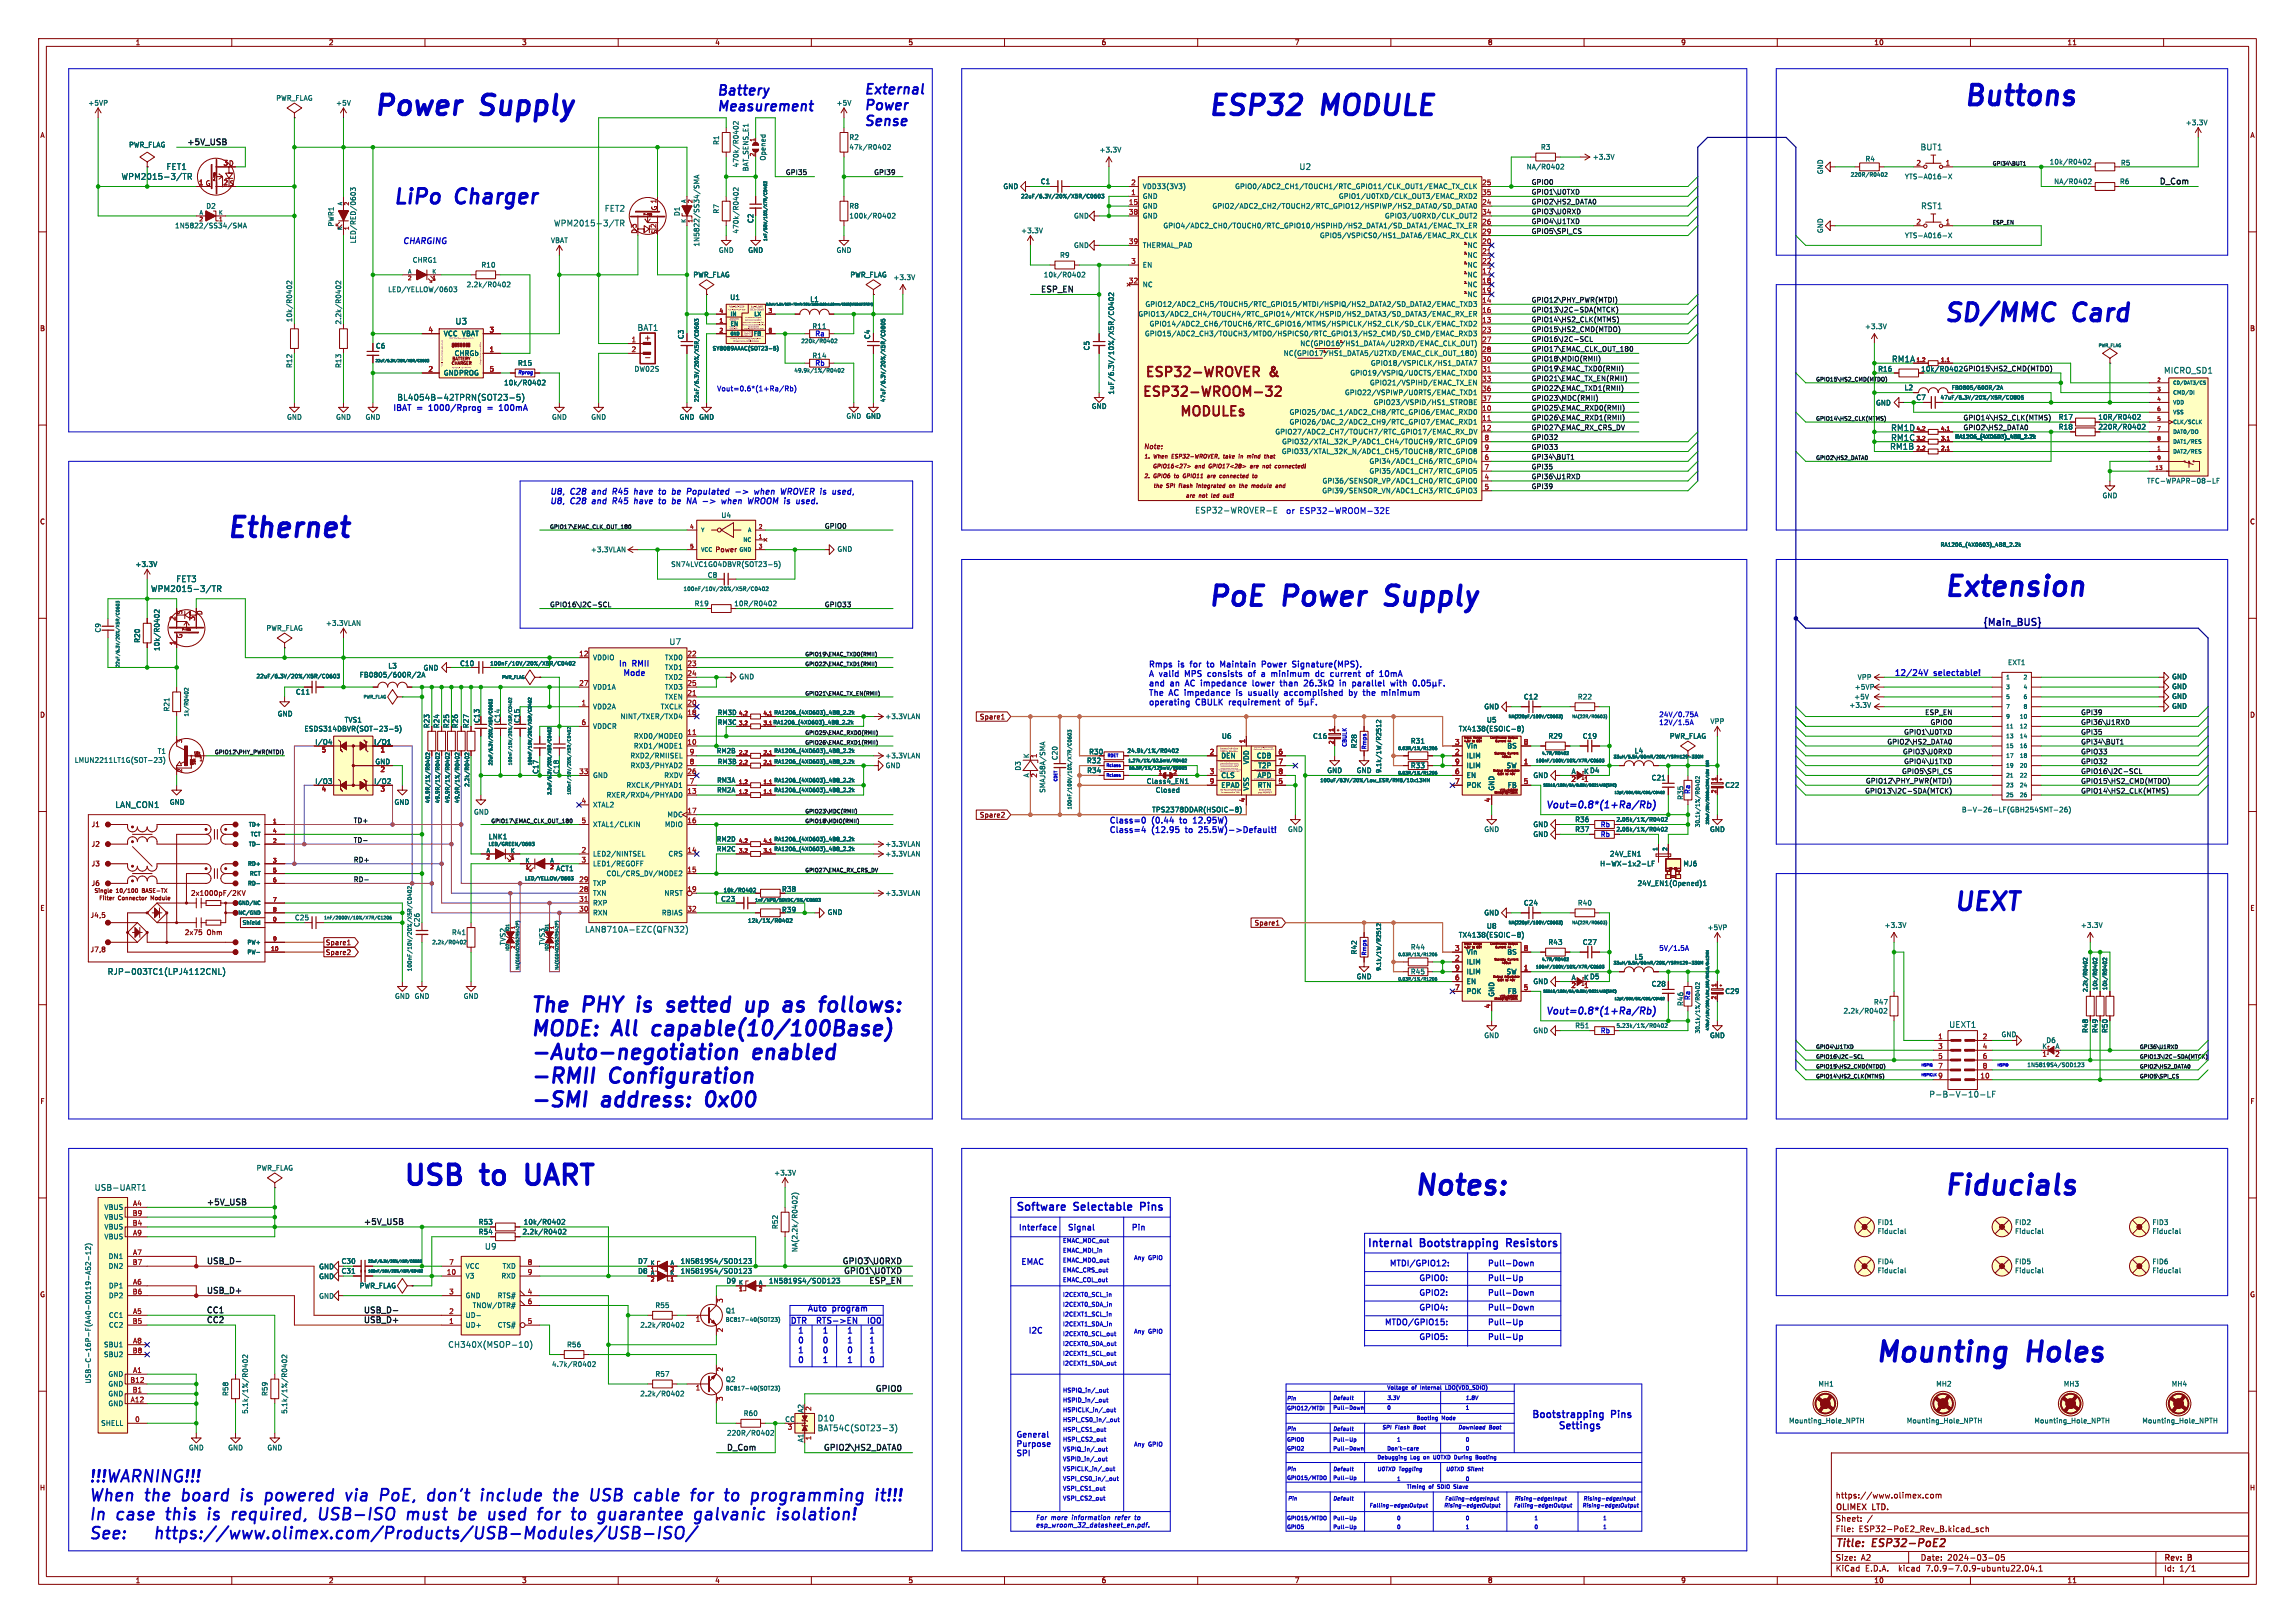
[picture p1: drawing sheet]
<svg xmlns="http://www.w3.org/2000/svg" width="594mm" height="420mm" viewBox="0 0 594 420" stroke-linecap="round" stroke-linejoin="round" font-family="sans-serif">
<defs><g id="words">
<g font-size="7.1" fill="#0000c2">
<text x="508" y="27.7">Buttons</text>
<text x="96.5" y="30.2">Power</text>
<text x="124.9" y="30.2">Supply</text>
<text x="312.4" y="30.2">ESP32</text>
<text x="342.5" y="30.2">MODULE</text>
<text x="58.4" y="139.5">Ethernet</text>
<text x="502.9" y="154.7">Extension</text>
<text x="312.4" y="157.2">PoE</text>
<text x="332.6" y="157.2">Power</text>
<text x="361" y="157.2">Supply</text>
<text x="104.1" y="307.1">USB</text>
<text x="125.3" y="307.1">to</text>
<text x="138.7" y="307.1">UART</text>
<text x="365.8" y="309.6">Notes:</text>
<text x="502.9" y="309.6">Fiducials</text>
<text x="485.1" y="352.8">Mounting</text>
<text x="525.2" y="352.8">Holes</text>
</g>
<g font-size="6.4" fill="#0000c2">
<text x="502.9" y="83.6">SD/MMC</text>
<text x="537" y="83.6">Card</text>
<text x="505.5" y="236">UEXT</text>
</g>
<g font-size="5.3" fill="#0000c2">
<text x="101.6" y="53.1">LiPo</text>
<text x="118.2" y="53.1">Charger</text>
<text x="137.2" y="262.2">The</text>
<text x="151.2" y="262.2">PHY</text>
<text x="166.7" y="262.2">is</text>
<text x="176" y="262.2">setted</text>
<text x="197.9" y="262.2">up</text>
<text x="209.2" y="262.2">as</text>
<text x="220.1" y="262.2">follows:</text>
<text x="137.2" y="268.4">MODE:</text>
<text x="159" y="268.4">All</text>
<text x="170.7" y="268.4">capable(10/100Base)</text>
<text x="137.2" y="274.5">-Auto-negotiation</text>
<text x="195.3" y="274.5">enabled</text>
<text x="137.2" y="280.6">-RMII</text>
<text x="158.1" y="280.6">Configuration</text>
<text x="137.2" y="286.8">-SMI</text>
<text x="156.1" y="286.8">address:</text>
<text x="184.5" y="286.8">0x00</text>
</g>
<g font-size="4.2" fill="#0000c2">
<text x="22.9" y="383.8">!!!WARNING!!!</text>
<text x="22.9" y="388.7">When</text>
<text x="37.7" y="388.7">the</text>
<text x="48.1" y="388.7">board</text>
<text x="64.2" y="388.7">is</text>
<text x="71.4" y="388.7">powered</text>
<text x="93.2" y="388.7">via</text>
<text x="102.9" y="388.7">PoE,</text>
<text x="116.2" y="388.7">don't</text>
<text x="130.9" y="388.7">include</text>
<text x="150.7" y="388.7">the</text>
<text x="161" y="388.7">USB</text>
<text x="173.4" y="388.7">cable</text>
<text x="189" y="388.7">for</text>
<text x="198.6" y="388.7">to</text>
<text x="206.3" y="388.7">programming</text>
<text x="22.9" y="393.6">In</text>
<text x="30.3" y="393.6">case</text>
<text x="44" y="393.6">this</text>
<text x="55.6" y="393.6">is</text>
<text x="62.8" y="393.6">required,</text>
<text x="86.2" y="393.6">USB-ISO</text>
<text x="109.9" y="393.6">must</text>
<text x="124.2" y="393.6">be</text>
<text x="132.8" y="393.6">used</text>
<text x="146.6" y="393.6">for</text>
<text x="156.2" y="393.6">to</text>
<text x="164" y="393.6">guarantee</text>
<text x="189.9" y="393.6">galvanic</text>
<text x="212.1" y="393.6">isolation!</text>
<text x="22.9" y="398.5">See:</text>
<text x="42.1" y="398.5">https://www.olimex.com/Products/USB-Modules/USB-ISO/</text>
</g>
<g font-size="3.5" fill="#0000c2">
<text x="185.4" y="24.9">Battery</text>
<text x="185.4" y="29">Measurement</text>
<text x="223.5" y="24.6">External</text>
<text x="223.5" y="28.7">Power</text>
<text x="223.5" y="32.8">Sense</text>
</g>
<g font-size="3.5" fill="#840000">
<text x="296.1" y="98.3">ESP32-WROVER</text>
<text x="328.7" y="98.3">&amp;</text>
<text x="295.4" y="103.3">ESP32-WROOM-32</text>
<text x="305" y="108.4">MODULEs</text>
</g>
<g font-size="2.8" fill="#0000c2">
<text x="262.9" y="313.4">Software</text>
<text x="278.1" y="313.4">Selectable</text>
<text x="296.1" y="313.4">Pins</text>
<text x="353.8" y="322.8">Internal</text>
<text x="367.7" y="322.8">Bootstrapping</text>
<text x="390.9" y="322.8">Resistors</text>
</g>
<g font-size="2.8" fill="#840000">
<text x="475" y="400.9">Title:</text>
<text x="484.7" y="400.9">ESP32-PoE2</text>
</g>
<text font-size="2.5" fill="#000084" x="513.1" y="162.1">{Main_BUS}</text>
<g font-size="2.5" fill="#0000c2">
<text x="400" y="209.3">Vout=0.8*(1+Ra/Rb)</text>
<text x="400" y="262.6">Vout=0.8*(1+Ra/Rb)</text>
<text x="396.4" y="367.1">Bootstrapping</text>
<text x="406.8" y="370">Settings</text>
<text x="417.2" y="367.1">Pins</text>
</g>
<g font-size="2.1" fill="#0f0f0f">
<text x="48.3" y="37.7">+5V_USB</text>
<text x="558.8" y="47.8">D_Com</text>
<text x="269.2" y="75.8">ESP_EN</text>
<text x="53.3" y="312">+5V_USB</text>
<text x="94" y="317.1">+5V_USB</text>
<text x="53.3" y="327.2">USB_D-</text>
<text x="217.7" y="327.2">GPIO3\U0RXD</text>
<text x="218" y="329.8">GPIO1\U0TXD</text>
<text x="53.3" y="334.9">USB_D+</text>
<text x="224.6" y="332.3">ESP_EN</text>
<text x="53.3" y="339.9">CC1</text>
<text x="94" y="339.9">USB_D-</text>
<text x="53.3" y="342.5">CC2</text>
<text x="94" y="342.5">USB_D+</text>
<text x="226.2" y="360.3">GPIO0</text>
<text x="188" y="375.5">D_Com</text>
<text x="212.8" y="375.5">GPIO2\HS2_DATA0</text>
</g>
<g font-size="2.1" fill="#006464">
<text x="497" y="39.1">BUT1</text>
<text x="31.3" y="46.7">WPM2015-3/TR</text>
<text x="43" y="44.2">FET1</text>
<text x="336.2" y="44.2">U2</text>
<text x="143.3" y="58.8">WPM2015-3/TR</text>
<text x="156.4" y="55">FET2</text>
<text x="497.1" y="54.3">RST1</text>
<text x="117.8" y="84.2">U3</text>
<text x="164.9" y="85.8">BAT1</text>
<text x="489.6" y="94">RM1A</text>
<text x="560" y="96.9">MICRO_SD1</text>
<text x="102.7" y="103.9">BL4054B-42TPRN(SOT23-5)</text>
<text x="489.4" y="111.7">RM1D</text>
<text x="489.1" y="116.6">RM1B</text>
<text x="489.4" y="114.3">RM1C</text>
<text x="309.2" y="133.1">ESP32-WROVER-E</text>
<text x="39" y="153.4">WPM2015-3/TR</text>
<text x="45.5" y="150.9">FET3</text>
<text x="173.2" y="167.1">U7</text>
<text x="29.8" y="209.3">LAN_CON1</text>
<text x="151.3" y="241.5">LAN8710A-EZC(QFN32)</text>
<text x="27.8" y="252.5">RJP-003TC1(LPJ4112CNL)</text>
<text x="504.4" y="266.2">UEXT1</text>
<text x="499.3" y="284.2">P-B-V-10-LF</text>
<text x="24.4" y="308.3">USB-UART1</text>
<text x="125.4" y="323.6">U9</text>
<text x="115.9" y="349">CH340X(MSOP-10)</text>
<text x="211.5" y="368">D10</text>
<text x="211.5" y="370.6">BAT54C(SOT23-3)</text>
</g>
<g font-size="2.1" fill="#0000c2">
<text x="104.1" y="63.3">CHARGING</text>
<text x="101.6" y="106.4">IBAT</text>
<text x="108.1" y="106.4">=</text>
<text x="111.7" y="106.4">1000/Rprog</text>
<text x="127.5" y="106.4">=</text>
<text x="131.2" y="106.4">100mA</text>
<text x="142.2" y="128.1">U8,</text>
<text x="142.2" y="130.6">U8,</text>
<text x="147.8" y="128.1">C28</text>
<text x="147.8" y="130.6">C28</text>
<text x="154" y="128.1">and</text>
<text x="154" y="130.6">and</text>
<text x="159.9" y="128.1">R45</text>
<text x="159.9" y="130.6">R45</text>
<text x="166.1" y="128.1">have</text>
<text x="166.1" y="130.6">have</text>
<text x="173.1" y="128.1">to</text>
<text x="173.1" y="130.6">to</text>
<text x="177.1" y="128.1">be</text>
<text x="177.1" y="130.6">be</text>
<text x="181.6" y="128.1">Populated</text>
<text x="181.6" y="130.6">NA</text>
<text x="186.2" y="130.6">-&gt;</text>
<text x="191.8" y="130.6">when</text>
<text x="194.7" y="128.1">-&gt;</text>
<text x="199.2" y="130.6">WROOM is</text>
<text x="200.3" y="128.1">when</text>
<text x="207.7" y="128.1">WROVER is</text>
<text x="332.7" y="133.1">or</text>
<text x="336.4" y="133.1">ESP32-WROOM-32E</text>
<text x="160" y="172.6">In</text>
<text x="163.8" y="172.6">RMII</text>
<text x="297.2" y="172.8">Rmps</text>
<text x="305.1" y="172.8">is</text>
<text x="308.8" y="172.8">for</text>
<text x="313.8" y="172.8">to</text>
<text x="317.8" y="172.8">Maintain</text>
<text x="329.2" y="172.8">Power</text>
<text x="337.7" y="172.8">Signature(MPS).</text>
<text x="161.8" y="175">Mode</text>
<text x="297.2" y="175.3">A</text>
<text x="297.2" y="177.7">and</text>
<text x="300.3" y="175.3">valid</text>
<text x="303.1" y="177.7">an</text>
<text x="307.5" y="175.3">MPS</text>
<text x="307.6" y="177.7">AC</text>
<text x="312.2" y="177.7">impedance</text>
<text x="314" y="175.3">consists</text>
<text x="325.1" y="175.3">of</text>
<text x="326.2" y="177.7">lower</text>
<text x="329.1" y="175.3">a</text>
<text x="332.3" y="175.3">minimum</text>
<text x="334" y="177.7">than</text>
<text x="344.3" y="175.3">dc</text>
<text x="348.8" y="175.3">current</text>
<text x="350.6" y="177.7">in</text>
<text x="358.7" y="175.3">of</text>
<text x="365" y="177.7">with</text>
<text x="490.2" y="175">12/24V</text>
<text x="500.7" y="175">selectable!</text>
<text x="297.2" y="180.2">The</text>
<text x="297.2" y="182.6">operating</text>
<text x="302.8" y="180.2">AC</text>
<text x="307.4" y="180.2">impedance</text>
<text x="309.7" y="182.6">CBULK</text>
<text x="318.9" y="182.6">requirement</text>
<text x="321.4" y="180.2">is</text>
<text x="325.1" y="180.2">usually</text>
<text x="334.2" y="182.6">of</text>
<text x="335" y="180.2">accomplished</text>
<text x="352.4" y="180.2">by</text>
<text x="356.7" y="180.2">the</text>
<text x="362" y="180.2">minimum</text>
<text x="287" y="213.2">Class=0</text>
<text x="287" y="215.7">Class=4</text>
<text x="298.3" y="213.2">(0.44</text>
<text x="298.3" y="215.7">(12.95</text>
<text x="306.2" y="213.2">to</text>
<text x="307.6" y="215.7">to</text>
<text x="310.2" y="213.2">12.95W)</text>
<text x="311.6" y="215.7">25.5W)-&gt;Default!</text>
<text x="263.5" y="318.5">Interface</text>
<text x="276.2" y="318.5">Signal</text>
<text x="292.7" y="318.5">Pin</text>
<text x="264.2" y="327.4">EMAC</text>
<text x="359.5" y="327.8">MTDI/GPIO12:</text>
<text x="384.9" y="327.8">Pull-Down</text>
<text x="367.2" y="331.6">GPIO0:</text>
<text x="367.2" y="335.4">GPIO2:</text>
<text x="384.9" y="331.6">Pull-Up</text>
<text x="384.9" y="335.4">Pull-Down</text>
<text x="208.9" y="339.5">Auto</text>
<text x="215.6" y="339.5">program</text>
<text x="367.2" y="339.2">GPIO4:</text>
<text x="384.9" y="339.2">Pull-Down</text>
<text x="204.5" y="342.7">DTR</text>
<text x="206.4" y="345.2">1</text>
<text x="206.4" y="347.7">0</text>
<text x="212.2" y="342.7">RTS-&gt;EN</text>
<text x="212.7" y="347.7">0</text>
<text x="212.7" y="345.2">1</text>
<text x="219.1" y="345.2">1</text>
<text x="219.1" y="347.7">1</text>
<text x="224.8" y="345.2">1</text>
<text x="224.8" y="347.7">1</text>
<text x="226.6" y="342.7">IO0</text>
<text x="266.1" y="345.2">I2C</text>
<text x="358.3" y="343">MTDO/GPIO15:</text>
<text x="367.2" y="346.8">GPIO5:</text>
<text x="384.9" y="346.8">Pull-Up</text>
<text x="384.9" y="343">Pull-Up</text>
<text x="206.4" y="350.3">1</text>
<text x="206.4" y="352.8">0</text>
<text x="212.7" y="352.8">1</text>
<text x="212.7" y="350.3">0</text>
<text x="219.1" y="352.8">1</text>
<text x="219.1" y="350.3">0</text>
<text x="224.8" y="350.3">1</text>
<text x="224.8" y="352.8">0</text>
<text x="262.9" y="372.1">General</text>
<text x="262.9" y="374.5">Purpose</text>
<text x="262.9" y="376.9">SPI</text>
</g>
<g font-size="2.1" fill="#840000">
<text x="166.6" y="88.4">+</text>
<text x="475" y="388">https://www.olimex.com</text>
<text x="475" y="394">Sheet:</text>
<text x="475" y="391.2">OLIMEX</text>
<text x="484.7" y="391.2">LTD.</text>
<text x="475" y="396.7">File:</text>
<text x="481.1" y="396.7">ESP32-PoE2_Rev_B.kicad_sch</text>
<text x="475" y="406.9">KiCad</text>
<text x="475" y="404.1">Size:</text>
<text x="481.7" y="404.1">A2</text>
<text x="482.7" y="406.9">E.D.A.</text>
<text x="491.6" y="406.9">kicad</text>
<text x="497" y="404.1">Date:</text>
<text x="498.8" y="406.9">7.0.9-7.0.9~ubuntu22.04.1</text>
<text x="504" y="404.1">2024-03-05</text>
<text x="560" y="404.3">Rev:</text>
<text x="560" y="406.9">Id:</text>
<text x="564.1" y="406.9">1/1</text>
<text x="566.4" y="404.3">B</text>
</g>
<g font-size="1.8" fill="#840000">
<text x="35" y="11.9">1</text>
<text x="85" y="11.9">2</text>
<text x="135" y="11.9">3</text>
<text x="185" y="11.9">4</text>
<text x="235" y="11.9">5</text>
<text x="285" y="11.9">6</text>
<text x="335" y="11.9">7</text>
<text x="385" y="11.9">8</text>
<text x="435" y="11.9">9</text>
<text x="485" y="11.9">10</text>
<text x="535" y="11.9">11</text>
<text x="10.3" y="35.9">A</text>
<text x="582.3" y="35.9">A</text>
<text x="57.7" y="42.9">3 D</text>
<text x="51.4" y="48">1 G</text>
<text x="57.7" y="48">2 S</text>
<text x="170.3" y="60.7" transform="rotate(-90 170.3 60.7)">S</text>
<text x="10.3" y="85.9">B</text>
<text x="582.3" y="85.9">B</text>
<text x="295.8" y="116.6">Note:</text>
<text x="10.3" y="135.9">C</text>
<text x="582.3" y="135.9">C</text>
<text x="185" y="143.1">Power</text>
<text x="47.4" y="159.1" transform="rotate(-90 47.4 159.1)">S</text>
<text x="52.6" y="159.3" transform="rotate(-90 52.6 159.3)">D</text>
<text x="47.4" y="165.3" transform="rotate(-90 47.4 165.3)">G</text>
<text x="10.3" y="185.9">D</text>
<text x="582.3" y="185.9">D</text>
<text x="124.3" y="187.2" transform="rotate(-90 124.3 187.2)">C13</text>
<text x="134.7" y="187.2" transform="rotate(-90 134.7 187.2)">C15</text>
<text x="253.3" y="186.5">Spare1</text>
<text x="23.6" y="214.2">J1</text>
<text x="253.3" y="211.9">Spare2</text>
<text x="23.6" y="219.3">J2</text>
<text x="23.6" y="224.4">J3</text>
<text x="23.6" y="229.5">J6</text>
<text x="49.3" y="232">2x1000pF/2KV</text>
<text x="202.3" y="231">R38</text>
<text x="10.3" y="235.9">E</text>
<text x="23.3" y="237.7">J4,5</text>
<text x="202.3" y="236.3">R39</text>
<text x="324.4" y="239.9">Spare1</text>
<text x="582.3" y="235.9">E</text>
<text x="47.7" y="242.2">2x75</text>
<text x="53.5" y="242.2">Ohm</text>
<text x="84.1" y="244.9">Spare1</text>
<text x="23.3" y="246.6">J7,8</text>
<text x="84.1" y="247.5">Spare2</text>
<text x="10.3" y="285.9">F</text>
<text x="582.3" y="285.9">F</text>
<text x="10.3" y="335.9">G</text>
<text x="582.3" y="335.9">G</text>
<text x="10.2" y="385.9">H</text>
<text x="582.2" y="385.9">H</text>
<text x="35" y="409.9">1</text>
<text x="85" y="409.9">2</text>
<text x="135" y="409.9">3</text>
<text x="185" y="409.9">4</text>
<text x="235" y="409.9">5</text>
<text x="285" y="409.9">6</text>
<text x="335" y="409.9">7</text>
<text x="385" y="409.9">8</text>
<text x="435" y="409.9">9</text>
<text x="485" y="409.9">10</text>
<text x="535" y="409.9">11</text>
</g>
<g font-size="1.8" fill="#006464">
<text x="22.7" y="27.5">+5VP</text>
<text x="71.4" y="26.3">PWR_FLAG</text>
<text x="86.9" y="27.5">+5V</text>
<text x="216.4" y="27.5">+5V</text>
<text x="565.6" y="32.6">+3.3V</text>
<text x="33.3" y="38.4">PWR_FLAG</text>
<text x="186.3" y="37.6" transform="rotate(-90 186.3 37.6)">R1</text>
<text x="198.3" y="41.7" transform="rotate(-90 198.3 41.7)">Opened</text>
<text x="219.7" y="36.4">R2</text>
<text x="219.7" y="39">47k/R0402</text>
<text x="284.5" y="39.6">+3.3V</text>
<text x="398.7" y="39">R3</text>
<text x="412.1" y="41.5">+3.3V</text>
<text x="191.4" y="43.4" transform="rotate(-90 191.4 43.4)">470k/R0402</text>
<text x="193.9" y="44.5" transform="rotate(-90 193.9 44.5)">BAT_SENS_E1</text>
<text x="269.3" y="47.9">C1</text>
<text x="395" y="44">NA/R0402</text>
<text x="472" y="45.2" transform="rotate(-90 472 45.2)">GND</text>
<text x="482.7" y="42">R4</text>
<text x="492.9" y="46.6">YTS-A016-X</text>
<text x="530.4" y="42.8">10k/R0402</text>
<text x="531.5" y="47.9">NA/R0402</text>
<text x="548.6" y="47.9">R6</text>
<text x="548.8" y="43">R5</text>
<text x="259.6" y="49.1">GND</text>
<text x="295.7" y="51.7">GND</text>
<text x="295.7" y="49.1">VDD33(3V3)</text>
<text x="319.5" y="49.1">GPIO0/ADC2_CH1/TOUCH1/RTC_GPIO11/CLK_OUT1/EMAC_TX_CLK</text>
<text x="346.4" y="51.7">GPIO1/U0TXD/CLK_OUT3/EMAC_RXD2</text>
<text x="45.2" y="59.3">1N5822/SS34/SMA</text>
<text x="53.3" y="54.2">D2</text>
<text x="86.6" y="58.8" transform="rotate(-90 86.6 58.8)">PWR1</text>
<text x="176.1" y="56" transform="rotate(-90 176.1 56)">D1</text>
<text x="186.3" y="55.4" transform="rotate(-90 186.3 55.4)">R7</text>
<text x="195.2" y="57.9" transform="rotate(-90 195.2 57.9)">C2</text>
<text x="219.7" y="54.2">R8</text>
<text x="219.7" y="56.7">100k/R0402</text>
<text x="277.9" y="56.7">GND</text>
<text x="295.7" y="54.2">GND</text>
<text x="295.7" y="56.7">GND</text>
<text x="301" y="59.3">GPIO4/ADC2_CH0/TOUCH0/RTC_GPIO10/HSPIHD/HS2_DATA1/SD_DATA1/EMAC_TX_ER</text>
<text x="313.7" y="54.2">GPIO2/ADC2_CH2/TOUCH2/RTC_GPIO12/HSPIWP/HS2_DATA0/SD_DATA0</text>
<text x="358.3" y="56.7">GPIO3/U0RXD/CLK_OUT2</text>
<text x="92.3" y="63.1" transform="rotate(-90 92.3 63.1)">LED/RED/0603</text>
<text x="142.5" y="63.1">VBAT</text>
<text x="181.2" y="63.9" transform="rotate(-90 181.2 63.9)">1N5822/SS34/SMA</text>
<text x="185.9" y="65.6">GND</text>
<text x="191.4" y="60.6" transform="rotate(-90 191.4 60.6)">470k/R0402</text>
<text x="193.5" y="65.6">GND</text>
<text x="216.4" y="65.6">GND</text>
<text x="264.2" y="60.6">+3.3V</text>
<text x="277.9" y="64.4">GND</text>
<text x="295.7" y="64.4">THERMAL_PAD</text>
<text x="341.5" y="61.8">GPIO5/VSPICS0/HS1_DATA6/EMAC_RX_CLK</text>
<text x="379.7" y="64.4">NC</text>
<text x="472" y="60.5" transform="rotate(-90 472 60.5)">GND</text>
<text x="492.9" y="61.8">YTS-A016-X</text>
<text x="106.7" y="68.2">CHRG1</text>
<text x="124.5" y="69.4">R10</text>
<text x="179.3" y="72">PWR_FLAG</text>
<text x="220" y="72">PWR_FLAG</text>
<text x="270" y="72">10k/R0402</text>
<text x="274.2" y="66.9">R9</text>
<text x="295.7" y="69.4">EN</text>
<text x="379.7" y="72">NC</text>
<text x="379.7" y="66.9">NC</text>
<text x="379.7" y="69.4">NC</text>
<text x="100.3" y="75.8">LED/YELLOW/0603</text>
<text x="120.7" y="74.5">2.2k/R0402</text>
<text x="188.9" y="77.8">U1</text>
<text x="231.1" y="72.7">+3.3V</text>
<text x="295.7" y="74.5">NC</text>
<text x="379.7" y="74.5">NC</text>
<text x="379.7" y="77.1">NC</text>
<text x="75.8" y="83.5" transform="rotate(-90 75.8 83.5)">10k/R0402</text>
<text x="209.6" y="78.3">L1</text>
<text x="294.5" y="82.1">GPIO13/ADC2_CH4/TOUCH4/RTC_GPIO14/MTCK/HSPID/HS2_DATA3/SD_DATA3/EMAC_RX_ER</text>
<text x="296.3" y="79.6">GPIO12/ADC2_CH5/TOUCH5/RTC_GPIO15/MTDI/HSPIQ/HS2_DATA2/SD_DATA2/EMAC_TXD3</text>
<text x="88.5" y="84.1" transform="rotate(-90 88.5 84.1)">2.2k/R0402</text>
<text x="114.7" y="87.2">VCC VBAT</text>
<text x="177.1" y="87.9" transform="rotate(-90 177.1 87.9)">C3</text>
<text x="210.1" y="85.3">R11</text>
<text x="225.4" y="87.9" transform="rotate(-90 225.4 87.9)">C4</text>
<text x="296.2" y="87.2">GPIO15/ADC2_CH3/TOUCH3/MTDO/HSPICS0/RTC_GPIO13/HS2_CMD/SD_CMD/EMAC_RXD3</text>
<text x="297.4" y="84.7">GPIO14/ADC2_CH6/TOUCH6/RTC_GPIO16/MTMS/HSPICLK/HS2_CLK/SD_CLK/EMAC_TXD2</text>
<text x="336.4" y="89.8">NC(GPIO16/HS1_DATA4/U2RXD/EMAC_CLK_OUT)</text>
<text x="482.6" y="85.4">+3.3V</text>
<text x="75.8" y="95.3" transform="rotate(-90 75.8 95.3)">R12</text>
<text x="88.5" y="95.3" transform="rotate(-90 88.5 95.3)">R13</text>
<text x="97.2" y="90.4">C6</text>
<text x="117.5" y="92.3">CHRGb</text>
<text x="133.9" y="94.8">R15</text>
<text x="210.1" y="92.9">R14</text>
<text x="282.2" y="90.8" transform="rotate(-90 282.2 90.8)">C5</text>
<text x="332.1" y="92.3">NC(GPIO17/HS1_DATA5/U2TXD/EMAC_CLK_OUT_180)</text>
<text x="354.7" y="94.8">GPIO18/VSPICLK/HS1_DATA7</text>
<text x="114.7" y="97.4">GNDPROG</text>
<text x="130.3" y="99.9">10k/R0402</text>
<text x="164.1" y="96.4">DW02S</text>
<text x="349.4" y="97.4">GPIO19/VSPIQ/U0CTS/EMAC_TXD0</text>
<text x="354.4" y="99.9">GPIO21/VSPIHD/EMAC_TX_EN</text>
<text x="486" y="96.4">R16</text>
<text x="492.8" y="101.2">L2</text>
<text x="497.1" y="96.4">10k/R0402</text>
<text x="508" y="96.2">GPIO15\HS2_CMD(MTDO)</text>
<text x="282.4" y="106">GND</text>
<text x="288.5" y="102.2" transform="rotate(-90 288.5 102.2)">1uF/6.3V/10%/X5R/C0402</text>
<text x="333.6" y="107.5">GPIO25/DAC_1/ADC2_CH8/RTC_GPIO6/EMAC_RXD0</text>
<text x="348" y="102.5">GPIO22/VSPIWP/U0RTS/EMAC_TXD1</text>
<text x="355.4" y="105">GPIO23/VSPID/HS1_STROBE</text>
<text x="485.4" y="105.1">GND</text>
<text x="495.9" y="103.7">C7</text>
<text x="74.2" y="108.8">GND</text>
<text x="86.9" y="108.8">GND</text>
<text x="94.5" y="108.8">GND</text>
<text x="142.7" y="108.8">GND</text>
<text x="152.9" y="108.8">GND</text>
<text x="175.8" y="108.8">GND GND</text>
<text x="218.9" y="108.6">GND GND</text>
<text x="224" y="108.6">GND</text>
<text x="329.9" y="112.6">GPIO27/ADC2_CH7/TOUCH7/RTC_GPIO17/EMAC_RX_DV</text>
<text x="333.6" y="110.1">GPIO26/DAC_2/ADC2_CH9/RTC_GPIO7/EMAC_RXD1</text>
<text x="532.7" y="111.4">R18</text>
<text x="532.7" y="108.8">R17</text>
<text x="543" y="108.8">10R/R0402</text>
<text x="543" y="111.4">220R/R0402</text>
<text x="331.6" y="117.7">GPIO33/XTAL_32K_N/ADC1_CH5/TOUCH8/RTC_GPIO8</text>
<text x="331.7" y="115.2">GPIO32/XTAL_32K_P/ADC1_CH4/TOUCH9/RTC_GPIO9</text>
<text x="342.2" y="125.3">GPI36/SENSOR_VP/ADC1_CH0/RTC_GPIO0</text>
<text x="354.3" y="120.2">GPI34/ADC1_CH6/RTC_GPIO4</text>
<text x="354.3" y="122.8">GPI35/ADC1_CH7/RTC_GPIO5</text>
<text x="555.6" y="125.3">TFC-WPAPR-08-LF</text>
<text x="342.1" y="127.9">GPI39/SENSOR_VN/ADC1_CH3/RTC_GPIO3</text>
<text x="544.1" y="129.1">GND</text>
<text x="186.6" y="134.2">U4</text>
<text x="152.8" y="143.1">+3.3VLAN</text>
<text x="216.6" y="143">GND</text>
<text x="34.9" y="146.9">+3.3V</text>
<text x="173.6" y="146.9">SN74LVC1G04DBVR(SOT23-5)</text>
<text x="183.1" y="149.7">C8</text>
<text x="179.7" y="157.1">R19</text>
<text x="189.9" y="157.1">10R/R0402</text>
<text x="26.3" y="163.8" transform="rotate(-90 26.3 163.8)">C9</text>
<text x="36.4" y="166.5" transform="rotate(-90 36.4 166.5)">R20</text>
<text x="68.8" y="163.4">PWR_FLAG</text>
<text x="84.2" y="162.2">+3.3VLAN</text>
<text x="41.5" y="168.6" transform="rotate(-90 41.5 168.6)">10k/R0402</text>
<text x="100.4" y="173.2">L3</text>
<text x="109.5" y="173.7">GND</text>
<text x="119" y="172.6">C10</text>
<text x="153.4" y="171">VDDIO</text>
<text x="172" y="171">TXD0</text>
<text x="172" y="173.6">TXD1</text>
<text x="519.6" y="172.3">EXT1</text>
<text x="76.5" y="179.9">C11</text>
<text x="93" y="175.5">FB0805/600R/2A</text>
<text x="153.4" y="178.7">VDD1A</text>
<text x="172" y="176.1">TXD2</text>
<text x="172" y="178.7">TXD3</text>
<text x="191.2" y="176">GND</text>
<text x="479.9" y="178.7">+5VP</text>
<text x="480.7" y="176.1">VPP</text>
<text x="562.1" y="176">GND</text>
<text x="562.1" y="178.5">GND</text>
<text x="44" y="184.2" transform="rotate(-90 44 184.2)">R21</text>
<text x="71.8" y="185.6">GND</text>
<text x="153.4" y="183.7">VDD2A</text>
<text x="170.9" y="183.7">TXCLK</text>
<text x="172" y="181.2">TXEN</text>
<text x="384" y="183.7">GND</text>
<text x="394.3" y="181.2">C12</text>
<text x="408.3" y="181.2">R22</text>
<text x="478.5" y="183.4">+3.3V</text>
<text x="479.8" y="181.2">+5V</text>
<text x="562.1" y="181.1">GND</text>
<text x="562.1" y="183.6">GND</text>
<text x="78.7" y="189.5">ESDS314DBVR(SOT-23-5)</text>
<text x="89.1" y="187.2">TVS1</text>
<text x="111.4" y="188.6" transform="rotate(-90 111.4 188.6)">R23</text>
<text x="113.9" y="188.6" transform="rotate(-90 113.9 188.6)">R24</text>
<text x="116.4" y="188.6" transform="rotate(-90 116.4 188.6)">R25</text>
<text x="118.7" y="188.6" transform="rotate(-90 118.7 188.6)">R26</text>
<text x="121.5" y="188.6" transform="rotate(-90 121.5 188.6)">R27</text>
<text x="129.6" y="187.2" transform="rotate(-90 129.6 187.2)">C14</text>
<text x="153.4" y="188.8">VDDCR</text>
<text x="160.5" y="186.3">NINT/TXER/TXD4</text>
<text x="163.9" y="191.4">RXD0/MODE0</text>
<text x="229" y="186.3">+3.3VLAN</text>
<text x="316.1" y="191.4">U6</text>
<text x="339.7" y="191.4">C16</text>
<text x="377.5" y="189.5">TX4138(ESOIC-8)</text>
<text x="384.7" y="187.2">U5</text>
<text x="400.6" y="191.4">R29</text>
<text x="409.5" y="191.4">C19</text>
<text x="432.1" y="191.4">PWR_FLAG</text>
<text x="442.6" y="187.6">VPP</text>
<text x="19.2" y="197.6">LMUN2211LT1G(SOT-23)</text>
<text x="40.7" y="195.3">T1</text>
<text x="81.5" y="192.8">I/O4</text>
<text x="96.7" y="192.8">I/O1</text>
<text x="97" y="197.9">GND</text>
<text x="163" y="196.4">RXD2/RMIISEL</text>
<text x="163.9" y="193.9">RXD1/MODE1</text>
<text x="229" y="196.4">+3.3VLAN</text>
<text x="266.4" y="196.3" transform="rotate(-90 266.4 196.3)">K</text>
<text x="268.7" y="196.3" transform="rotate(-90 268.7 196.3)">1</text>
<text x="273.9" y="196.8" transform="rotate(-90 273.9 196.8)">C20</text>
<text x="281.2" y="197.7">R32</text>
<text x="281.8" y="195.4">R30</text>
<text x="316" y="196.4">DEN</text>
<text x="323.4" y="197.9" transform="rotate(-90 323.4 197.9)">VDD</text>
<text x="325.2" y="196.4">CDB</text>
<text x="351.4" y="193.8" transform="rotate(-90 351.4 193.8)">R28</text>
<text x="365" y="192.6">R31</text>
<text x="379.5" y="196.4">ILIM</text>
<text x="379.5" y="193.9">Vin</text>
<text x="390" y="193.9">BS</text>
<text x="423" y="195.2">L4</text>
<text x="81.5" y="202.9">I/O3</text>
<text x="96.7" y="202.9">I/O2</text>
<text x="139.5" y="200.4" transform="rotate(-90 139.5 200.4)">C17</text>
<text x="144.9" y="200.4" transform="rotate(-90 144.9 200.4)">C18</text>
<text x="153.4" y="201.5">GND</text>
<text x="163.1" y="199">RXD3/PHYAD2</text>
<text x="171.8" y="201.5">RXDV</text>
<text x="229.1" y="199">GND</text>
<text x="264.4" y="199.5" transform="rotate(-90 264.4 199.5)">D3</text>
<text x="266.4" y="201.3" transform="rotate(-90 266.4 201.3)">A</text>
<text x="281.3" y="200.3">R34</text>
<text x="296.7" y="203">Class4_EN1</text>
<text x="316" y="201.5">CLS</text>
<text x="325.4" y="201.5">APD</text>
<text x="325.5" y="199">T2P</text>
<text x="343.4" y="200.3">GND</text>
<text x="351" y="200.3">GND</text>
<text x="365" y="199">R33</text>
<text x="379.5" y="201.5">EN</text>
<text x="379.5" y="199">ILIM</text>
<text x="389.8" y="199">SW</text>
<text x="396.7" y="201.5">GND</text>
<text x="406.6" y="200.4">A</text>
<text x="409.9" y="200.4">K D4</text>
<text x="427.4" y="202.2">C21</text>
<text x="43.8" y="208.5">GND</text>
<text x="102" y="208.5">GND</text>
<text x="153.4" y="209.1">XTAL2</text>
<text x="156.9" y="206.6">RXER/RXD4/PHYAD0</text>
<text x="162" y="204.1">RXCLK/PHYAD1</text>
<text x="270.7" y="205.3" transform="rotate(-90 270.7 205.3)">SMAJ58A/SMA</text>
<text x="299" y="205.3">Closed</text>
<text x="316" y="204.1">EPAD</text>
<text x="323.4" y="204.7" transform="rotate(-90 323.4 204.7)">VSS</text>
<text x="325.4" y="204.1">RTN</text>
<text x="379.5" y="204.1">POK</text>
<text x="386.9" y="204.7" transform="rotate(-90 386.9 204.7)">GND</text>
<text x="390.1" y="204.1">FB</text>
<text x="435.8" y="207.1" transform="rotate(-90 435.8 207.1)">R35</text>
<text x="446.4" y="204.1">C22</text>
<text x="122.6" y="211">GND</text>
<text x="153.4" y="214.2">XTAL1/CLKIN</text>
<text x="172" y="214.2">MDIO</text>
<text x="172.6" y="211.7">MDC</text>
<text x="298.1" y="210.4">TPS2378DDAR(HSOIC-8)</text>
<text x="333.2" y="215.5">GND</text>
<text x="384" y="215.5">GND</text>
<text x="396.7" y="214.2">GND</text>
<text x="407.6" y="213">R36</text>
<text x="407.6" y="215.5">R37</text>
<text x="442.5" y="215.5">GND</text>
<text x="507.7" y="210.4">B-V-26-LF(GBH254SMT-26)</text>
<text x="126.4" y="217.4">LNK1</text>
<text x="153.4" y="221.8">LED2/NINTSEL</text>
<text x="172.9" y="221.8">CRS</text>
<text x="229" y="219.3">+3.3VLAN</text>
<text x="229" y="221.8">+3.3VLAN</text>
<text x="396.7" y="216.8">GND</text>
<text x="416.6" y="221.8">24V_EN1</text>
<text x="143.8" y="225.7">ACT1</text>
<text x="153.4" y="224.4">LED1/REGOFF</text>
<text x="156.9" y="226.9">COL/CRS_DV/MODE2</text>
<text x="414" y="224.4">H-WX-1x2-LF</text>
<text x="435.6" y="224.4">MJ6</text>
<text x="153.4" y="232">TXN</text>
<text x="153.4" y="229.5">TXP</text>
<text x="171.9" y="232">NRST</text>
<text x="186.5" y="233.5">C23</text>
<text x="229" y="232">+3.3VLAN</text>
<text x="423.7" y="229.5">24V_EN1(Opened)1</text>
<text x="76.2" y="238.4">C25</text>
<text x="153.4" y="237.1">RXN</text>
<text x="153.4" y="234.5">RXP</text>
<text x="171.2" y="237.1">RBIAS</text>
<text x="214.1" y="237">GND</text>
<text x="384" y="237.1">GND</text>
<text x="394.3" y="234.5">C24</text>
<text x="408.3" y="234.5">R40</text>
<text x="108.8" y="240" transform="rotate(-90 108.8 240)">C26</text>
<text x="116.8" y="242.2">R41</text>
<text x="131" y="244.7" transform="rotate(-90 131 244.7)">TVS2</text>
<text x="141.2" y="244.7" transform="rotate(-90 141.2 244.7)">TVS3</text>
<text x="365" y="246">R44</text>
<text x="377.5" y="242.8">TX4138(ESOIC-8)</text>
<text x="384.7" y="240.5">U8</text>
<text x="400.6" y="244.7">R43</text>
<text x="409.5" y="244.7">C27</text>
<text x="441.8" y="240.9">+5VP</text>
<text x="487.7" y="240.3">+3.3V</text>
<text x="538.5" y="240.3">+3.3V</text>
<text x="351.4" y="247.1" transform="rotate(-90 351.4 247.1)">R42</text>
<text x="379.5" y="249.8">ILIM</text>
<text x="379.5" y="247.2">Vin</text>
<text x="390" y="247.2">BS</text>
<text x="423" y="248.5">L5</text>
<text x="351" y="253.6">GND</text>
<text x="365" y="252.3">R45</text>
<text x="379.5" y="254.9">EN</text>
<text x="379.5" y="257.4">POK</text>
<text x="379.5" y="252.3">ILIM</text>
<text x="389.8" y="252.3">SW</text>
<text x="390.1" y="257.4">FB</text>
<text x="396.7" y="254.9">GND</text>
<text x="406.6" y="253.7">A</text>
<text x="409.9" y="253.7">K D5</text>
<text x="427.4" y="255.5">C28</text>
<text x="446.4" y="257.4">C29</text>
<text x="102.1" y="258.7">GND GND</text>
<text x="119.9" y="258.7">GND</text>
<text x="386.9" y="258.1" transform="rotate(-90 386.9 258.1)">GND</text>
<text x="435.8" y="260.4" transform="rotate(-90 435.8 260.4)">R46</text>
<text x="477" y="262.5">2.2k/R0402</text>
<text x="484.9" y="260.2">R47</text>
<text x="384" y="268.8">GND</text>
<text x="396.7" y="267.6">GND</text>
<text x="407.6" y="266.3">R51</text>
<text x="442.5" y="268.8">GND</text>
<text x="517.9" y="268.6">GND</text>
<text x="540.6" y="267.4" transform="rotate(-90 540.6 267.4)">R48</text>
<text x="543.2" y="267.4" transform="rotate(-90 543.2 267.4)">R49</text>
<text x="545.7" y="267.4" transform="rotate(-90 545.7 267.4)">R50</text>
<text x="528.5" y="271.5">K</text>
<text x="529.5" y="270.1">D6</text>
<text x="531.9" y="271.5">A</text>
<text x="66.3" y="303.1">PWR_FLAG</text>
<text x="200.3" y="304.4">+3.3V</text>
<text x="26.9" y="313.3">VBUS</text>
<text x="26.9" y="315.8">VBUS</text>
<text x="123.8" y="317.1">R53</text>
<text x="135.4" y="317.1">10k/R0402</text>
<text x="485.9" y="317.2">FID1</text>
<text x="521.4" y="317.2">FID2</text>
<text x="557" y="317.2">FID3</text>
<text x="26.9" y="320.9">VBUS</text>
<text x="26.9" y="318.4">VBUS</text>
<text x="123.8" y="319.6">R54</text>
<text x="135.1" y="319.6">2.2k/R0402</text>
<text x="201.5" y="318.2" transform="rotate(-90 201.5 318.2)">R52</text>
<text x="485.9" y="319.5">Fiducial</text>
<text x="521.4" y="319.5">Fiducial</text>
<text x="557" y="319.5">Fiducial</text>
<text x="28" y="326">DN1</text>
<text x="28" y="328.5">DN2</text>
<text x="82.5" y="328.7">GND</text>
<text x="88.3" y="329.8">C31</text>
<text x="88.3" y="327.3">C30</text>
<text x="120.4" y="328.5">VCC</text>
<text x="130" y="328.5">TXD</text>
<text x="165" y="329.8">D8</text>
<text x="165" y="327.3">D7</text>
<text x="176" y="329.8">1N5819S4/SOD123</text>
<text x="176" y="327.3">1N5819S4/SOD123</text>
<text x="206.6" y="324.1" transform="rotate(-90 206.6 324.1)">NA(2.2k/R0402)</text>
<text x="485.9" y="327.4">FID4</text>
<text x="485.9" y="329.7">Fiducial</text>
<text x="521.4" y="327.4">FID5</text>
<text x="521.4" y="329.7">Fiducial</text>
<text x="557" y="327.4">FID6</text>
<text x="557" y="329.7">Fiducial</text>
<text x="28.1" y="333.6">DP1</text>
<text x="82.5" y="331.2">GND</text>
<text x="93" y="333.6">PWR_FLAG</text>
<text x="120.4" y="331.1">V3</text>
<text x="129.7" y="331.1">RXD</text>
<text x="187.9" y="332.3">D9</text>
<text x="198.9" y="332.3">1N5819S4/SOD123</text>
<text x="28.1" y="341.2">CC1</text>
<text x="28.1" y="336.1">DP2</text>
<text x="82.5" y="336.3">GND</text>
<text x="120.4" y="341.2">UD-</text>
<text x="120.4" y="336.1">GND</text>
<text x="122.2" y="338.7">TNOW/DTR#</text>
<text x="128.7" y="336.1">RTS#</text>
<text x="169.5" y="338.7">R55</text>
<text x="187.7" y="340.1">Q1</text>
<text x="28.1" y="343.8">CC2</text>
<text x="120.4" y="343.8">UD+</text>
<text x="128.7" y="343.8">CTS#</text>
<text x="165.6" y="343.8">2.2k/R0402</text>
<text x="26.8" y="348.8">SBU1</text>
<text x="26.8" y="351.4">SBU2</text>
<text x="142.7" y="353.9">4.7k/R0402</text>
<text x="146.6" y="348.8">R56</text>
<text x="23.7" y="358.1" transform="rotate(-90 23.7 358.1)">USB-C-16P-F(A40-00119-A52-12)</text>
<text x="27.9" y="356.5">GND</text>
<text x="27.9" y="359">GND</text>
<text x="169.5" y="356.5">R57</text>
<text x="187.7" y="357.8">Q2</text>
<text x="470.5" y="359">MH1</text>
<text x="501" y="359">MH2</text>
<text x="534" y="359">MH3</text>
<text x="562" y="359">MH4</text>
<text x="27.9" y="364.1">GND</text>
<text x="27.9" y="361.5">GND</text>
<text x="59.3" y="361.4" transform="rotate(-90 59.3 361.4)">R58</text>
<text x="64.4" y="366" transform="rotate(-90 64.4 366)">5.1k/1%/R0402</text>
<text x="69.4" y="361.4" transform="rotate(-90 69.4 361.4)">R59</text>
<text x="74.5" y="366" transform="rotate(-90 74.5 366)">5.1k/1%/R0402</text>
<text x="165.6" y="361.5">2.2k/R0402</text>
<text x="208" y="365.7" transform="rotate(-90 208 365.7)">A2</text>
<text x="26.1" y="369.2">SHELL</text>
<text x="188" y="371.7">220R/R0402</text>
<text x="192.4" y="366.6">R60</text>
<text x="203.1" y="368">CC</text>
<text x="462.9" y="368.5">Mounting_Hole_NPTH</text>
<text x="493.4" y="368.5">Mounting_Hole_NPTH</text>
<text x="526.4" y="368.5">Mounting_Hole_NPTH</text>
<text x="554.4" y="368.5">Mounting_Hole_NPTH</text>
<text x="48.8" y="375.5">GND</text>
<text x="58.9" y="375.5">GND</text>
<text x="69.1" y="375.5">GND</text>
<text x="208" y="373.4" transform="rotate(-90 208 373.4)">A1</text>
</g>
<g font-size="1.8" fill="#a90000">
<text x="57.7" y="42.9">3</text>
<text x="495.9" y="42.9">2</text>
<text x="503.5" y="42.9">1</text>
<text x="51.4" y="48">1</text>
<text x="57.7" y="48">2</text>
<text x="292.1" y="53.1">15</text>
<text x="292.7" y="50.5">1</text>
<text x="292.7" y="48">2</text>
<text x="383.5" y="53.1">24</text>
<text x="383.5" y="48">25</text>
<text x="383.5" y="50.5">35</text>
<text x="169.9" y="59.1" transform="rotate(-90 169.9 59.1)">2</text>
<text x="170.2" y="54.6" transform="rotate(-90 170.2 54.6)">G 1</text>
<text x="292.1" y="55.6">38</text>
<text x="383.5" y="58.2">26</text>
<text x="383.5" y="55.6">34</text>
<text x="495.9" y="58.2">2</text>
<text x="503.5" y="58.2">1</text>
<text x="165.1" y="60.6" transform="rotate(-90 165.1 60.6)">D3</text>
<text x="292.1" y="63.2">39</text>
<text x="383.5" y="63.2">20</text>
<text x="383.5" y="65.8">21</text>
<text x="383.5" y="60.7">29</text>
<text x="292.7" y="68.3">3</text>
<text x="383.5" y="70.9">17</text>
<text x="383.5" y="68.3">22</text>
<text x="292.1" y="73.4">32</text>
<text x="383.5" y="73.4">18</text>
<text x="383.5" y="75.9">19</text>
<text x="383.5" y="83.6">13</text>
<text x="383.5" y="78.5">14</text>
<text x="383.5" y="81">16</text>
<text x="110.8" y="86.1">4</text>
<text x="126.6" y="86.1">3</text>
<text x="163.4" y="88.6">1</text>
<text x="383.5" y="86.1">23</text>
<text x="383.5" y="88.6">27</text>
<text x="126.6" y="91.2">1</text>
<text x="163.4" y="91.2">2</text>
<text x="383.5" y="91.2">28</text>
<text x="383.5" y="93.7">30</text>
<text x="110.8" y="96.3">2</text>
<text x="126.6" y="96.3">5</text>
<text x="383.5" y="96.3">31</text>
<text x="383.5" y="98.8">33</text>
<text x="383.5" y="101.3">36</text>
<text x="383.5" y="106.4">10</text>
<text x="383.5" y="103.9">37</text>
<text x="383.5" y="109">11</text>
<text x="383.5" y="111.5">12</text>
<text x="384.1" y="119.1">6</text>
<text x="384.1" y="114">8</text>
<text x="384.1" y="116.6">9</text>
<text x="384.1" y="124.2">4</text>
<text x="384.1" y="121.7">7</text>
<text x="384.1" y="126.7">5</text>
<text x="45.5" y="160.7" transform="rotate(-90 45.5 160.7)">2</text>
<text x="50.5" y="160.7" transform="rotate(-90 50.5 160.7)">3</text>
<text x="45.5" y="167.1" transform="rotate(-90 45.5 167.1)">1</text>
<text x="149.8" y="169.9">12</text>
<text x="177.8" y="169.9">22</text>
<text x="177.8" y="172.5">23</text>
<text x="149.8" y="177.5">27</text>
<text x="177.8" y="175">24</text>
<text x="177.8" y="177.5">25</text>
<text x="150.4" y="182.6">1</text>
<text x="177.8" y="185.2">18</text>
<text x="177.8" y="182.6">20</text>
<text x="177.8" y="180.1">21</text>
<text x="150.4" y="187.7">6</text>
<text x="177.8" y="190.2">11</text>
<text x="83.1" y="195">5</text>
<text x="98.4" y="195">1</text>
<text x="177.8" y="192.8">10</text>
<text x="178.4" y="197.9">8</text>
<text x="178.4" y="195.3">9</text>
<text x="313" y="195.3">2</text>
<text x="322.3" y="192.5" transform="rotate(-90 322.3 192.5)">1</text>
<text x="330.8" y="195.3">6</text>
<text x="330.8" y="197.9">7</text>
<text x="376.5" y="195.3">2</text>
<text x="376.5" y="192.8">3</text>
<text x="376.5" y="197.9">9</text>
<text x="394.3" y="197.9">1</text>
<text x="394.3" y="192.8">8</text>
<text x="98.4" y="200.1">2</text>
<text x="149.8" y="200.4">33</text>
<text x="177.8" y="200.4">26</text>
<text x="178.4" y="202.9">7</text>
<text x="268.7" y="201.4" transform="rotate(-90 268.7 201.4)">2</text>
<text x="313" y="200.4">3</text>
<text x="313" y="202.9">9</text>
<text x="330.8" y="202.9">5</text>
<text x="330.8" y="200.4">8</text>
<text x="376.5" y="200.4">6</text>
<text x="376.5" y="202.9">7</text>
<text x="394.3" y="202.9">5</text>
<text x="406.6" y="202.6">2</text>
<text x="409.9" y="202.6">1</text>
<text x="83.1" y="205.2">4</text>
<text x="98.4" y="205.2">3</text>
<text x="150.4" y="208">4</text>
<text x="177.8" y="205.5">13</text>
<text x="322.3" y="207.7" transform="rotate(-90 322.3 207.7)">4</text>
<text x="385.8" y="207.7" transform="rotate(-90 385.8 207.7)">4</text>
<text x="150.4" y="213.1">5</text>
<text x="177.8" y="213.1">16</text>
<text x="177.8" y="210.6">17</text>
<text x="150.4" y="220.7">2</text>
<text x="177.8" y="220.7">14</text>
<text x="150.4" y="223.3">3</text>
<text x="177.8" y="225.8">15</text>
<text x="149.8" y="230.9">28</text>
<text x="149.8" y="228.3">29</text>
<text x="149.8" y="233.4">31</text>
<text x="177.8" y="230.9">19</text>
<text x="149.8" y="236">30</text>
<text x="177.8" y="236">32</text>
<text x="376.5" y="248.7">2</text>
<text x="376.5" y="246.1">3</text>
<text x="376.5" y="251.2">9</text>
<text x="394.3" y="251.2">1</text>
<text x="394.3" y="246.1">8</text>
<text x="376.5" y="253.7">6</text>
<text x="376.5" y="256.3">7</text>
<text x="394.3" y="256.3">5</text>
<text x="406.6" y="256">2</text>
<text x="409.9" y="256">1</text>
<text x="385.8" y="261.1" transform="rotate(-90 385.8 261.1)">4</text>
<text x="501.5" y="269">1</text>
<text x="513.1" y="269">2</text>
<text x="501.5" y="271.5">3</text>
<text x="501.5" y="274.1">5</text>
<text x="513.1" y="271.5">4</text>
<text x="513.1" y="274.1">6</text>
<text x="528.5" y="273.8">1</text>
<text x="531.8" y="273.8">2</text>
<text x="501.5" y="276.6">7</text>
<text x="501.5" y="279.1">9</text>
<text x="512.5" y="279.1">10</text>
<text x="513.1" y="276.6">8</text>
<text x="34.2" y="317.2">B4</text>
<text x="34.2" y="314.7">B9</text>
<text x="34.3" y="312.2">A4</text>
<text x="34.3" y="319.8">A9</text>
<text x="34.2" y="327.4">B7</text>
<text x="34.3" y="324.9">A7</text>
<text x="115.5" y="329.9">10</text>
<text x="116.1" y="327.4">7</text>
<text x="136.5" y="327.4">8</text>
<text x="136.5" y="329.9">9</text>
<text x="34.2" y="335">B6</text>
<text x="34.3" y="332.5">A6</text>
<text x="116.1" y="335">3</text>
<text x="136.5" y="335">4</text>
<text x="34.3" y="340.1">A5</text>
<text x="116.1" y="340.1">2</text>
<text x="136.5" y="337.6">6</text>
<text x="187.4" y="337.3" transform="rotate(-90 187.4 337.3)">3</text>
<text x="34.2" y="342.6">B5</text>
<text x="34.3" y="347.7">A8</text>
<text x="116.1" y="342.6">1</text>
<text x="136.5" y="342.6">5</text>
<text x="180" y="342.3">1</text>
<text x="187.4" y="344.9" transform="rotate(-90 187.4 344.9)">2</text>
<text x="34.2" y="350.3">B8</text>
<text x="33.6" y="357.9">B12</text>
<text x="34.3" y="355.3">A1</text>
<text x="187.4" y="355" transform="rotate(-90 187.4 355)">2</text>
<text x="33.7" y="363">A12</text>
<text x="34.2" y="360.4">B1</text>
<text x="180" y="360.1">1</text>
<text x="187.4" y="362.7" transform="rotate(-90 187.4 362.7)">3</text>
<text x="210.3" y="365.2" transform="rotate(-90 210.3 365.2)">2</text>
<text x="34.9" y="368">0</text>
<text x="203.8" y="370.3">3</text>
<text x="210.3" y="372.8" transform="rotate(-90 210.3 372.8)">1</text>
</g>
<g font-size="1.8" fill="#0f0f0f">
<text x="203.2" y="45.4">GPI35</text>
<text x="226.1" y="45.4">GPI39</text>
<text x="396.2" y="47.9">GPIO0</text>
<text x="396.2" y="50.4">GPIO1\U0TXD</text>
<text x="396.2" y="53">GPIO2\HS2_DATA0</text>
<text x="396.2" y="55.5">GPIO3\U0RXD</text>
<text x="396.2" y="58.1">GPIO4\U1TXD</text>
<text x="396.2" y="60.6">GPIO5\SPI_CS</text>
<text x="396.2" y="83.5">GPIO14\HS2_CLK(MTMS)</text>
<text x="396.2" y="78.4">GPIO12\PHY_PWR(MTDI)</text>
<text x="396.2" y="80.9">GPIO13\I2C-SDA(MTCK)</text>
<text x="396.2" y="86">GPIO15\HS2_CMD(MTDO)</text>
<text x="396.2" y="88.5">GPIO16\I2C-SCL</text>
<text x="396.2" y="93.6">GPIO18\MDIO(RMII)</text>
<text x="396.2" y="91.1">GPIO17\EMAC_CLK_OUT_180</text>
<text x="396.2" y="101.2">GPIO22\EMAC_TXD1(RMII)</text>
<text x="396.2" y="96.2">GPIO19\EMAC_TXD0(RMII)</text>
<text x="396.2" y="98.7">GPIO21\EMAC_TX_EN(RMII)</text>
<text x="396.2" y="106.3">GPIO25\EMAC_RXD0(RMII)</text>
<text x="396.2" y="103.8">GPIO23\MDC(RMII)</text>
<text x="396.2" y="113.9">GPIO32</text>
<text x="396.2" y="111.4">GPIO27\EMAC_RX_CRS_DV</text>
<text x="396.2" y="108.9">GPIO26\EMAC_RXD1(RMII)</text>
<text x="508" y="111.4">GPIO2\HS2_DATA0</text>
<text x="508" y="108.9">GPIO14\HS2_CLK(MTMS)</text>
<text x="396.2" y="116.5">GPIO33</text>
<text x="396.2" y="119">GPI34\BUT1</text>
<text x="396.2" y="121.6">GPI35</text>
<text x="396.2" y="124.1">GPI36\U1RXD</text>
<text x="396.2" y="126.6">GPI39</text>
<text x="213.4" y="136.9">GPIO0</text>
<text x="142.2" y="157.2">GPIO16\I2C-SCL</text>
<text x="213.4" y="157.2">GPIO33</text>
<text x="498" y="185.1">ESP_EN</text>
<text x="538.5" y="185.1">GPI39</text>
<text x="492.6" y="190.2">GPIO1\U0TXD</text>
<text x="499.4" y="187.7">GPIO0</text>
<text x="538.5" y="190.2">GPI35</text>
<text x="538.5" y="187.7">GPI36\U1RXD</text>
<text x="488.2" y="192.7">GPIO2\HS2_DATA0</text>
<text x="492.3" y="195.3">GPIO3\U0RXD</text>
<text x="492.6" y="197.8">GPIO4\U1TXD</text>
<text x="538.5" y="192.7">GPI34\BUT1</text>
<text x="538.5" y="195.3">GPIO33</text>
<text x="538.5" y="197.8">GPIO32</text>
<text x="482.6" y="202.8">GPIO12\PHY_PWR(MTDI)</text>
<text x="492.1" y="200.4">GPIO5\SPI_CS</text>
<text x="538.5" y="202.9">GPIO15\HS2_CMD(MTDO)</text>
<text x="538.5" y="200.4">GPIO16\I2C-SCL</text>
<text x="482.5" y="205.4">GPIO13\I2C-SDA(MTCK)</text>
<text x="538.5" y="205.4">GPIO14\HS2_CLK(MTMS)</text>
<text x="91.4" y="213.1">TD+</text>
<text x="91.4" y="218.2">TD-</text>
<text x="91.4" y="223.3">RD+</text>
<text x="91.4" y="228.3">RD-</text>
</g>
<g font-size="1.8" fill="#0000c2">
<text x="210.8" y="87.1">Ra</text>
<text x="210.8" y="94.7">Rb</text>
<text x="185.4" y="101.4">Vout=0.6*(1+Ra/Rb)</text>
<text x="429.3" y="185.7">24V/0.75A</text>
<text x="429.3" y="187.7">12V/1.5A</text>
<text x="437.5" y="205.6" transform="rotate(-90 437.5 205.6)">Ra</text>
<text x="414.2" y="214.1">Rb</text>
<text x="414.2" y="216.7">Rb</text>
<text x="429.3" y="246.1">5V/1.5A</text>
<text x="437.5" y="258.9" transform="rotate(-90 437.5 258.9)">Ra</text>
<text x="414.2" y="267.5">Rb</text>
</g>
<g font-size="1.7" fill="#006464">
<text x="185.7" y="185.2">RM3D</text>
<text x="185.7" y="187.8">RM3C</text>
<text x="185.4" y="195.1">RM2B</text>
<text x="185.7" y="197.9">RM3B</text>
<text x="185.5" y="202.8">RM3A</text>
<text x="185.5" y="205.3">RM2A</text>
<text x="185.4" y="218">RM2D</text>
<text x="185.4" y="220.5">RM2C</text>
</g>
<g font-size="1.7" fill="#0000c2">
<text x="268" y="393.4">For</text>
<text x="268" y="395.4">esp_wroom_32_datasheet_en.pdf.</text>
<text x="272.2" y="393.4">more</text>
<text x="278" y="393.4">information</text>
<text x="289.6" y="393.4">refer</text>
<text x="295.2" y="393.4">to</text>
</g>
<text font-size="1.6" fill="#006464" x="357.7" y="200.2" transform="rotate(-90 357.7 200.2)">9.1k/1W/R2512</text>
<g font-size="1.5" fill="#0000c2">
<text x="275" y="321.7">EMAC_MDC_out</text>
<text x="275" y="326.8">EMAC_MDO_out</text>
<text x="275" y="324.2">EMAC_MDI_in</text>
<text x="275" y="329.3">EMAC_CRS_out</text>
<text x="293.4" y="326.1">Any</text>
<text x="297.4" y="326.1">GPIO</text>
<text x="275" y="331.9">EMAC_COL_out</text>
<text x="275" y="335.7">I2CEXT0_SCL_in</text>
<text x="275" y="340.7">I2CEXT1_SCL_in</text>
<text x="275" y="338.2">I2CEXT0_SDA_in</text>
<text x="275" y="345.8">I2CEXT0_SCL_out</text>
<text x="275" y="343.3">I2CEXT1_SDA_in</text>
<text x="293.4" y="345.2">Any</text>
<text x="297.4" y="345.2">GPIO</text>
<text x="275" y="353.4">I2CEXT1_SDA_out</text>
<text x="275" y="348.4">I2CEXT0_SDA_out</text>
<text x="275" y="350.9">I2CEXT1_SCL_out</text>
<text x="275" y="363">HSPID_in/_out</text>
<text x="275" y="360.4">HSPIQ_in/_out</text>
<text x="275" y="365.5">HSPICLK_in/_out</text>
<text x="275" y="370.6">HSPI_CS1_out</text>
<text x="275" y="368.1">HSPI_CS0_in/_out</text>
<text x="275" y="373.1">HSPI_CS2_out</text>
<text x="275" y="375.7">VSPIQ_in/_out</text>
<text x="293.4" y="374.4">Any</text>
<text x="297.4" y="374.4">GPIO</text>
<text x="275" y="378.2">VSPID_in/_out</text>
<text x="275" y="383.3">VSPI_CS0_in/_out</text>
<text x="275" y="380.8">VSPICLK_in/_out</text>
<text x="275" y="385.8">VSPI_CS1_out</text>
<text x="275" y="388.4">VSPI_CS2_out</text>
</g>
<g font-size="1.4" fill="#a90000">
<text x="195.3" y="40.6" transform="rotate(-90 195.3 40.6)">2</text>
<text x="195.3" y="36.8" transform="rotate(-90 195.3 36.8)">1</text>
<text x="105.4" y="72.8">2</text>
<text x="111.8" y="72.8">1</text>
<text x="186.1" y="83.6">1</text>
<text x="186.1" y="81">4</text>
<text x="198.8" y="81">3</text>
<text x="186.1" y="86.1">2</text>
<text x="198.8" y="86.1">5</text>
<text x="495.9" y="93.7">1.2</text>
<text x="502.2" y="93.7">1.1</text>
<text x="558.2" y="101.3">3</text>
<text x="558.2" y="103.9">4</text>
<text x="558.2" y="106.4">6</text>
<text x="495.9" y="111.5">4.2</text>
<text x="502.2" y="111.5">4.1</text>
<text x="558.2" y="109">5</text>
<text x="558.2" y="111.5">7</text>
<text x="495.9" y="114">3.2</text>
<text x="495.9" y="116.6">2.2</text>
<text x="502.2" y="114">3.1</text>
<text x="502.2" y="116.6">2.1</text>
<text x="558.2" y="116.6">1</text>
<text x="558.2" y="114">8</text>
<text x="558.2" y="119.1">9</text>
<text x="557.7" y="121.7">13</text>
<text x="178.5" y="136.9">4</text>
<text x="196.2" y="136.9">2</text>
<text x="178.5" y="142">5</text>
<text x="196.2" y="139.4">1</text>
<text x="196.2" y="142">3</text>
<text x="191.1" y="185.2">4.2</text>
<text x="197.4" y="185.2">4.1 RA1206_(4X0603)_4B8_2.2k</text>
<text x="191.1" y="187.7">3.2</text>
<text x="197.4" y="187.7">3.1 RA1206_(4X0603)_4B8_2.2k</text>
<text x="345.2" y="189.5" transform="rotate(-90 345.2 189.5)">1</text>
<text x="47.4" y="192.4" transform="rotate(-90 47.4 192.4)">3</text>
<text x="51.5" y="197.3">1</text>
<text x="191.1" y="197.9">2.2</text>
<text x="191.1" y="195.3">2.2</text>
<text x="197.4" y="197.9">2.1 RA1206_(4X0603)_4B8_2.2k</text>
<text x="197.4" y="195.3">2.1 RA1206_(4X0603)_4B8_2.2k</text>
<text x="345.2" y="192.7" transform="rotate(-90 345.2 192.7)">2</text>
<text x="47.4" y="200" transform="rotate(-90 47.4 200)">2</text>
<text x="191.1" y="202.9">1.2</text>
<text x="197.4" y="202.9">1.1 RA1206_(4X0603)_4B8_2.2k</text>
<text x="444.2" y="202.2" transform="rotate(-90 444.2 202.2)">1</text>
<text x="191.1" y="205.5">1.2</text>
<text x="197.4" y="205.5">1.1 RA1206_(4X0603)_4B8_2.2k</text>
<text x="444.2" y="205.4" transform="rotate(-90 444.2 205.4)">2</text>
<text x="70.5" y="213.1">1</text>
<text x="70.5" y="215.6">4</text>
<text x="70.5" y="218.2">2</text>
<text x="191.1" y="218.2">4.2</text>
<text x="191.1" y="220.7">3.2</text>
<text x="197.4" y="218.2">4.1 RA1206_(4X0603)_4B8_2.2k</text>
<text x="197.4" y="220.7">3.1 RA1206_(4X0603)_4B8_2.2k</text>
<text x="70.5" y="223.3">3</text>
<text x="70.5" y="225.8">5</text>
<text x="125.8" y="222.7">2</text>
<text x="132.1" y="222.7">1</text>
<text x="135.9" y="225.2">1</text>
<text x="142.3" y="225.2">2</text>
<text x="70.5" y="228.3">6</text>
<text x="70.5" y="233.4">7</text>
<text x="70.5" y="238.5">0</text>
<text x="70.5" y="236">8</text>
<text x="70.5" y="243.6">9</text>
<text x="70" y="246.1">10</text>
<text x="444.2" y="255.5" transform="rotate(-90 444.2 255.5)">1</text>
<text x="444.2" y="258.8" transform="rotate(-90 444.2 258.8)">2</text>
<text x="168.3" y="331.9">2</text>
<text x="173.4" y="331.9">1</text>
<text x="191.2" y="334.5">1</text>
<text x="196.2" y="334.5">2</text>
</g>
<g font-size="1.4" fill="#006464">
<text x="478.9" y="45.9">220R/R0402</text>
<text x="88.6" y="53.3" transform="rotate(-90 88.6 53.3)">A</text>
<text x="90.6" y="53.3" transform="rotate(-90 90.6 53.3)">2</text>
<text x="177.5" y="52.6" transform="rotate(-90 177.5 52.6)">A</text>
<text x="179.5" y="52.7" transform="rotate(-90 179.5 52.7)">2</text>
<text x="264.1" y="51.5">22uF/6.3V/20%/X5R/C0603</text>
<text x="51.5" y="57.6">2</text>
<text x="51.5" y="55.6">A</text>
<text x="56.5" y="55.6">K</text>
<text x="56.5" y="57.6">1</text>
<text x="88.6" y="59.7" transform="rotate(-90 88.6 59.7)">K</text>
<text x="90.6" y="59.7" transform="rotate(-90 90.6 59.7)">1</text>
<text x="177.5" y="57.8" transform="rotate(-90 177.5 57.8)">K</text>
<text x="179.5" y="57.8" transform="rotate(-90 179.5 57.8)">1</text>
<text x="105.5" y="70.9">A</text>
<text x="111.8" y="70.9">K</text>
<text x="189" y="82">IN</text>
<text x="195.1" y="82">LX</text>
<text x="189" y="84.6">EN</text>
<text x="195" y="87.1">FB</text>
<text x="207.2" y="89">220k/R0402</text>
<text x="184.3" y="90.9">SY8089AAAC(SOT23-5)</text>
<text x="205.5" y="96.6">49.9k/1%/R0402</text>
<text x="505" y="101.1">FB0805/600R/2A</text>
<text x="181.1" y="104.2" transform="rotate(-90 181.1 104.2)">22uF/6.3V/20%/X5R/C0603</text>
<text x="229.3" y="104.2" transform="rotate(-90 229.3 104.2)">47uF/6.3V/20%/X5R/C0805</text>
<text x="502.1" y="103.6">47uF/6.3V/20%/X5R/C0805</text>
<text x="562.4" y="102.3">CMD/DI</text>
<text x="562.4" y="104.9">VDD</text>
<text x="562.4" y="107.4">VSS</text>
<text x="505.9" y="113.8">RA1206_(4X0603)_4B8_2.2k</text>
<text x="562.4" y="109.9">CLK/SCLK</text>
<text x="562.4" y="112.5">DAT0/DO</text>
<text x="562.4" y="117.6">DAT2/RES</text>
<text x="562.4" y="115">DAT1/RES</text>
<text x="181.4" y="137.9">Y</text>
<text x="193.4" y="137.9">A</text>
<text x="181.4" y="143">VCC</text>
<text x="191.2" y="143">GND</text>
<text x="192.2" y="140.4">NC</text>
<text x="502.1" y="141.7">RA1206_(4X0603)_4B8_2.2k</text>
<text x="176.8" y="153.1">100nF/10V/20%/X5R/C0402</text>
<text x="126.7" y="172.4">100nF/10V/20%/X5R/C0402</text>
<text x="66.3" y="175.7">22uF/6.3V/20%/X5R/C0603</text>
<text x="519.1" y="176">1</text>
<text x="519.1" y="178.5">3</text>
<text x="523.6" y="176">2</text>
<text x="523.6" y="178.5">4</text>
<text x="49" y="185.6" transform="rotate(-90 49 185.6)">1k/R0402</text>
<text x="519.1" y="181.1">5</text>
<text x="519.1" y="183.6">7</text>
<text x="523.6" y="181.1">6</text>
<text x="523.6" y="183.6">8</text>
<text x="519.1" y="188.7">11</text>
<text x="519.1" y="191.2">13</text>
<text x="519.1" y="186.2">9</text>
<text x="522.6" y="186.2">10</text>
<text x="522.6" y="188.7">12</text>
<text x="522.6" y="191.2">14</text>
<text x="291.6" y="195">24.9k/1%/R0402</text>
<text x="519.1" y="193.8">15</text>
<text x="519.1" y="196.3">17</text>
<text x="522.6" y="193.8">16</text>
<text x="522.6" y="196.3">18</text>
<text x="121.6" y="203.7" transform="rotate(-90 121.6 203.7)">2.2k/R0402</text>
<text x="299.7" y="200.4">1</text>
<text x="303.6" y="200.4">2</text>
<text x="519.1" y="198.9">19</text>
<text x="519.1" y="201.4">21</text>
<text x="519.1" y="203.9">23</text>
<text x="522.6" y="198.9">20</text>
<text x="522.6" y="201.4">22</text>
<text x="522.6" y="203.9">24</text>
<text x="111.5" y="208" transform="rotate(-90 111.5 208)">49.9R/1%/R0402</text>
<text x="114" y="208" transform="rotate(-90 114 208)">49.9R/1%/R0402</text>
<text x="116.5" y="208" transform="rotate(-90 116.5 208)">49.9R/1%/R0402</text>
<text x="119.1" y="208" transform="rotate(-90 119.1 208)">49.9R/1%/R0402</text>
<text x="519.1" y="206.5">25</text>
<text x="522.6" y="206.5">26</text>
<text x="64.3" y="214.1">TD+</text>
<text x="418.2" y="212.8">2.05k/1%/R0402</text>
<text x="418.2" y="215.4">2.05k/1%/R0402</text>
<text x="440.2" y="214.2" transform="rotate(-90 440.2 214.2)">30.1k/1%/R0402</text>
<text x="64.3" y="219.2">TD-</text>
<text x="64.7" y="216.6">TCT</text>
<text x="125.8" y="220.7">A</text>
<text x="132.1" y="220.7">K</text>
<text x="429" y="220.3" transform="rotate(-90 429 220.3)">1</text>
<text x="431.5" y="220.3" transform="rotate(-90 431.5 220.3)">2</text>
<text x="64" y="224.3">RD+</text>
<text x="64.5" y="226.8">RCT</text>
<text x="135.9" y="223.3">K</text>
<text x="142.3" y="223.3">A</text>
<text x="64" y="229.3">RD-</text>
<text x="187.1" y="231.1">10k/R0402</text>
<text x="62.6" y="239.5">Shield</text>
<text x="193.5" y="239">12k/1%/R0402</text>
<text x="63.9" y="244.6">PW+</text>
<text x="111.7" y="244.6">2.2k/R0402</text>
<text x="63.9" y="247.1">PW-</text>
<text x="106.8" y="251.5" transform="rotate(-90 106.8 251.5)">100nF/10V/20%/X5R/C0402</text>
<text x="357.6" y="251.4" transform="rotate(-90 357.6 251.4)">9.1k/1W/R2512</text>
<text x="540.5" y="256.8" transform="rotate(-90 540.5 256.8)">2.2k/R0402</text>
<text x="543" y="256.4" transform="rotate(-90 543 256.4)">10k/R0402</text>
<text x="545.6" y="256.4" transform="rotate(-90 545.6 256.4)">10k/R0402</text>
<text x="418.2" y="266.2">5.23k/1%/R0402</text>
<text x="440.2" y="267.6" transform="rotate(-90 440.2 267.6)">30.1k/1%/R0402</text>
<text x="524.6" y="276.3">1N5819S4/SOD123</text>
<text x="168.3" y="327.4">K</text>
<text x="168.3" y="329.4">1</text>
<text x="173.4" y="329.4">2</text>
<text x="173.4" y="327.4">A</text>
<text x="191.1" y="332.5">K</text>
<text x="196.3" y="332.5">A</text>
<text x="187.7" y="342.2">BC817-40(SOT23)</text>
<text x="187.7" y="360">BC817-40(SOT23)</text>
</g>
<g font-size="1.4" fill="#0f0f0f">
<text x="515.6" y="42.9">GPI34\BUT1</text>
<text x="515.6" y="58.1">ESP_EN</text>
<text x="469.9" y="98.8">GPIO15\HS2_CMD(MTDO)</text>
<text x="469.9" y="108.9">GPIO14\HS2_CLK(MTMS)</text>
<text x="469.9" y="119.1">GPIO2\HS2_DATA0</text>
<text x="142.2" y="137">GPIO17\EMAC_CLK_OUT_180</text>
<text x="208.3" y="172.4">GPIO22\EMAC_TXD1(RMII)</text>
<text x="208.3" y="169.9">GPIO19\EMAC_TXD0(RMII)</text>
<text x="208.3" y="180.1">GPIO21\EMAC_TX_EN(RMII)</text>
<text x="208.3" y="190.2">GPIO25\EMAC_RXD0(RMII)</text>
<text x="55.2" y="195.2">GPIO12\PHY_PWR(MTDI)</text>
<text x="208.3" y="192.8">GPIO26\EMAC_RXD1(RMII)</text>
<text x="127" y="213.1">GPIO17\EMAC_CLK_OUT_180</text>
<text x="208.3" y="210.5">GPIO23\MDC(RMII)</text>
<text x="208.3" y="213.1">GPIO18\MDIO(RMII)</text>
<text x="208.3" y="225.8">GPIO27\EMAC_RX_CRS_DV</text>
<text x="469.9" y="271.5">GPIO4\U1TXD</text>
<text x="469.9" y="274">GPIO16\I2C-SCL</text>
<text x="553.7" y="271.5">GPI36\U1RXD</text>
<text x="553.7" y="274">GPIO13\I2C-SDA(MTCK)</text>
<text x="469.9" y="276.6">GPIO15\HS2_CMD(MTDO)</text>
<text x="469.9" y="279.1">GPIO14\HS2_CLK(MTMS)</text>
<text x="553.7" y="276.6">GPIO2\HS2_DATA0</text>
<text x="553.7" y="279.1">GPIO5\SPI_CS</text>
</g>
<g font-size="1.4" fill="#840000">
<text x="296" y="118.9">1.</text>
<text x="298.6" y="118.9">When</text>
<text x="303.7" y="118.9">ESP32-WROVER,</text>
<text x="317.5" y="118.9">take</text>
<text x="321.8" y="118.9">in</text>
<text x="324.4" y="118.9">mind</text>
<text x="329.3" y="118.9">that</text>
<text x="296" y="124">2.</text>
<text x="298.2" y="121.5">GPIO16&lt;27&gt;</text>
<text x="298.6" y="124">GPIO6</text>
<text x="304.3" y="124">to</text>
<text x="307" y="124">GPIO11</text>
<text x="309.3" y="121.5">and</text>
<text x="313.3" y="121.5">GPIO17&lt;28&gt;</text>
<text x="313.7" y="124">are</text>
<text x="317.3" y="124">connected</text>
<text x="324.4" y="121.5">are</text>
<text x="328" y="121.5">not</text>
<text x="331.6" y="121.5">connected!</text>
<text x="298.4" y="126.5">the</text>
<text x="301.9" y="126.5">SPI</text>
<text x="305.6" y="126.5">flash</text>
<text x="306.7" y="129.1">are</text>
<text x="310.3" y="129.1">not</text>
<text x="310.5" y="126.5">integrated</text>
<text x="313.9" y="129.1">led</text>
<text x="317.4" y="129.1">out!</text>
<text x="319.4" y="126.5">on</text>
<text x="322.4" y="126.5">the</text>
<text x="325.9" y="126.5">module</text>
<text x="332.6" y="126.5">and</text>
<text x="24.3" y="231.2">Single</text>
<text x="25.6" y="233.1">Filter</text>
<text x="30" y="231.2">10/100</text>
<text x="30.6" y="233.1">Connector</text>
<text x="37" y="231.2">BASE-TX</text>
<text x="39.2" y="233.1">Module</text>
</g>
<g font-size="1.4" fill="#0000c2">
<text x="348.6" y="193.4" transform="rotate(-90 348.6 193.4)">CBULK</text>
<text x="353.7" y="194.1" transform="rotate(-90 353.7 194.1)">Rmps</text>
<text x="353.7" y="247.4" transform="rotate(-90 353.7 247.4)">Rmps</text>
<text x="358.9" y="359.7">Voltage</text>
<text x="365.5" y="359.7">of</text>
<text x="368.1" y="359.7">Internal</text>
<text x="375" y="359.7">LDO(VDD_SDIO)</text>
<text x="333" y="365">GPIO12/MTDI</text>
<text x="333" y="362.5">Pin</text>
<text x="344.9" y="364.9">Pull-Down</text>
<text x="344.9" y="362.3">Default</text>
<text x="358.9" y="362.3">3.3V</text>
<text x="358.9" y="364.9">0</text>
<text x="379.2" y="364.9">1</text>
<text x="379.2" y="362.3">1.8V</text>
<text x="333" y="370.3">Pin</text>
<text x="344.9" y="370.3">Default</text>
<text x="357.6" y="370">SPI</text>
<text x="361.2" y="370">Flash</text>
<text x="366.3" y="370">Boot</text>
<text x="366.5" y="367.5">Booting</text>
<text x="373.3" y="367.5">Mode</text>
<text x="377.3" y="370">Download</text>
<text x="385.5" y="370">Boot</text>
<text x="333" y="373.1">GPIO0</text>
<text x="333" y="375.4">GPIO2</text>
<text x="344.9" y="373.1">Pull-Up</text>
<text x="344.9" y="375.4">Pull-Down</text>
<text x="356.4" y="377.7">Debugging</text>
<text x="358.9" y="375.4">Don't-care</text>
<text x="361.4" y="373.1">1</text>
<text x="365.2" y="377.7">Log</text>
<text x="368.9" y="377.7">on</text>
<text x="371.9" y="377.7">U0TXD</text>
<text x="377.7" y="377.7">During</text>
<text x="379.2" y="375.4">0</text>
<text x="379.2" y="373.1">0</text>
<text x="383.6" y="377.7">Booting</text>
<text x="333" y="380.8">Pin</text>
<text x="333" y="383">GPIO15/MTDO</text>
<text x="344.9" y="383">Pull-Up</text>
<text x="344.9" y="380.8">Default</text>
<text x="356.4" y="380.8">U0TXD</text>
<text x="361.4" y="383.3">1</text>
<text x="362.2" y="380.8">Toggling</text>
<text x="374.1" y="380.8">U0TXD</text>
<text x="379.2" y="383.3">0</text>
<text x="380" y="380.8">Silent</text>
<text x="333.2" y="388.4">Pin</text>
<text x="344.9" y="388.4">Default</text>
<text x="364" y="385.3">Timing</text>
<text x="369.9" y="385.3">of</text>
<text x="372.6" y="385.3">SDIO</text>
<text x="373.9" y="388.4">Falling-edge:Input</text>
<text x="377.2" y="385.3">Slave</text>
<text x="391.9" y="388.4">Rising-edge:Input</text>
<text x="409.7" y="388.4">Rising-edge:Input</text>
<text x="333" y="395.7">GPIO5</text>
<text x="333" y="393.5">GPIO15/MTDO</text>
<text x="344.9" y="393.5">Pull-Up</text>
<text x="344.9" y="395.7">Pull-Up</text>
<text x="354.3" y="390.1">Falling-edge:Output</text>
<text x="361.4" y="395.7">0</text>
<text x="361.4" y="393.5">0</text>
<text x="373.6" y="390.1">Rising-edge:Output</text>
<text x="379.2" y="395.7">1</text>
<text x="379.2" y="393.5">0</text>
<text x="391.7" y="390.1">Falling-edge:Output</text>
<text x="397" y="393.5">1</text>
<text x="397" y="395.7">0</text>
<text x="409.4" y="390.1">Rising-edge:Output</text>
<text x="414.8" y="393.5">1</text>
<text x="414.8" y="395.7">1</text>
</g>
<g font-size="1.3" fill="#006464">
<text x="61.5" y="234.4">GND/NC</text>
<text x="61.5" y="236.9">NC/GND</text>
</g>
<text font-size="1.2" fill="#0000c2" x="134" y="96.9">Rprog</text>
<text font-size="1.2" fill="#a90000" x="558.2" y="98.8">2</text>
<g font-size="1.2" fill="#006464">
<text x="562.4" y="99.7">CD/DAT3/CS</text>
<text x="341.6" y="202.6">100uF/63V/20%/Low_ESR/RM5/10x13MM</text>
<text x="277.5" y="209.6" transform="rotate(-90 277.5 209.6)">100nF/100V/10%/X7R/C0603</text>
<text x="126.3" y="219.1">LED/GREEN/0603</text>
<text x="135.8" y="228">LED/YELLOW/0603</text>
</g>
<g font-size="1.1" fill="#006464">
<text x="198.7" y="62.5" transform="rotate(-90 198.7 62.5)">1nF/50V/10%/X7R/C0402</text>
<text x="189" y="87">GND</text>
<text x="543" y="90">PWR_FLAG</text>
<text x="31.1" y="172.8" transform="rotate(-90 31.1 172.8)">22uF/6.3V/20%/X5R/C0603</text>
<text x="129.8" y="175.9">PWR_FLAG</text>
<text x="94" y="181">PWR_FLAG</text>
<text x="390.3" y="186">NA(220pF/100V/C0603)</text>
<text x="406.8" y="186">NA(22R/R0603)</text>
<text x="291.9" y="197.5">1.27k/1%/62.5mW/R0402</text>
<text x="361.7" y="194.3">0.03R/1%/R1206</text>
<text x="397.4" y="197.5">100nF/100V/10%/X7R/C0603</text>
<text x="398.9" y="195.6">4.7R/R0402</text>
<text x="417.5" y="196.4">33uH/5.5A/60mR/20%/YSRH129-330M</text>
<text x="127.6" y="198.2" transform="rotate(-90 127.6 198.2)">22uF/6.3V/20%/X5R/C0603</text>
<text x="132.7" y="198.2" transform="rotate(-90 132.7 198.2)">100nF/10V/20%/X5R/C0402</text>
<text x="137.8" y="198.2" transform="rotate(-90 137.8 198.2)">100nF/10V/20%/X5R/C0402</text>
<text x="292.1" y="199.4">66.5R/1%/125mW/R0805</text>
<text x="361.7" y="200.6">0.03R/1%/R1206</text>
<text x="142.9" y="205.8" transform="rotate(-90 142.9 205.8)">2.2uF/6.3V/20%/X5R/C0402</text>
<text x="147.9" y="205.8" transform="rotate(-90 147.9 205.8)">100nF/10V/20%/X5R/C0402</text>
<text x="195.3" y="233.5">1nF/NP0/50VDC/5%/C0603</text>
<text x="83.7" y="238.1">1nF/2000V/10%/X7R/C1206</text>
<text x="390.3" y="239.4">NA(220pF/100V/C0603)</text>
<text x="406.8" y="239.4">NA(22R/R0603)</text>
<text x="131.8" y="241.1" transform="rotate(-90 131.8 241.1)">IO1</text>
<text x="133.6" y="245.6" transform="rotate(-90 133.6 245.6)">2</text>
<text x="133.6" y="240.5" transform="rotate(-90 133.6 240.5)">1</text>
<text x="142" y="241.1" transform="rotate(-90 142 241.1)">IO1</text>
<text x="143.7" y="245.6" transform="rotate(-90 143.7 245.6)">2</text>
<text x="143.7" y="240.5" transform="rotate(-90 143.7 240.5)">1</text>
<text x="131.8" y="246.2" transform="rotate(-90 131.8 246.2)">IO2</text>
<text x="134.6" y="251.1" transform="rotate(-90 134.6 251.1)">NA(GG0402052R542P)</text>
<text x="142" y="246.2" transform="rotate(-90 142 246.2)">IO2</text>
<text x="144.8" y="251.1" transform="rotate(-90 144.8 251.1)">NA(GG0402052R542P)</text>
<text x="361.7" y="247.6">0.03R/1%/R1206</text>
<text x="397.4" y="250.8">100nF/100V/10%/X7R/C0603</text>
<text x="398.9" y="248.9">4.7R/R0402</text>
<text x="417.5" y="249.8">33uH/5.5A/60mR/20%/YSRH129-330M</text>
<text x="361.7" y="254">0.03R/1%/R1206</text>
</g>
<g font-size="1.1" fill="#840000">
<text x="116.7" y="94.6">CHARGER</text>
<text x="116.9" y="93.4">BATTERY</text>
</g>
<g font-size="1.1" fill="#0000c2">
<text x="286.5" y="196">RDET</text>
<text x="273.7" y="202.3" transform="rotate(-90 273.7 202.3)">CDET</text>
<text x="286.2" y="201">Rclass</text>
<text x="286.2" y="198.5">Rclass</text>
</g>
<g font-size=".9" fill="#006464">
<text x="97" y="93.9">22uF/6.3V/20%/X5R/C0603</text>
<text x="399.3" y="203.7">SS510/100V/5A/0.85V/DO214AB(SMC)</text>
<text x="442.5" y="198.4" transform="rotate(-90 442.5 198.4)">ESR</text>
<text x="417.7" y="205.7">12pF/50V/5%/C0G/C0402</text>
<text x="442.5" y="213.5" transform="rotate(-90 442.5 213.5)">220uF/35V/20%8x12MM/LOW</text>
<text x="399.3" y="257.1">SS510/100V/5A/0.85V/DO214AB(SMC)</text>
<text x="417.7" y="259">12pF/50V/5%/C0G/C0402</text>
<text x="442.5" y="266.8" transform="rotate(-90 442.5 266.8)">470uF/16V/20%/LOW_ESR/RM3.5/8x12MM</text>
<text x="95.1" y="329.5">100nF/10V/20%/X5R/C0402</text>
<text x="95.1" y="326.9">22uF/6.3V/20%/X5R/C0603</text>
</g>
<g font-size=".9" fill="#0000c2">
<text x="497.2" y="276">HSPIQ</text>
<text x="516.9" y="276">HSPID</text>
<text x="497.2" y="278.5">HSPICLK</text>
</g>
<g font-size=".8" fill="#840000">
<text x="50" y="195.4">10k</text>
<text x="50.8" y="198.1" transform="rotate(-90 50.8 198.1)">10k</text>
</g>
<g font-size=".7" fill="#840000">
<text x="378.8" y="63.5">2.</text>
<text x="378.8" y="71.1">2.</text>
<text x="378.8" y="68.6">2.</text>
<text x="378.8" y="66">2.</text>
<text x="378.8" y="76.2">2.</text>
<text x="378.8" y="73.6">2.</text>
<text x="188.7" y="79.8">Vin=2.7-5.5V</text>
<text x="194.2" y="80.5">DCR&lt;50mR</text>
<text x="194.3" y="79.8">Lx=2.2uH</text>
<text x="342.4" y="91.4">1.</text>
<text x="378.8" y="191.4">Input</text>
<text x="381.4" y="191.4">Range</text>
<text x="385.5" y="191.4">Continuous</text>
<text x="390.5" y="191.4">Output</text>
<text x="378.8" y="192.3">4.5V</text>
<text x="382.7" y="192.3">60V</text>
<text x="386.6" y="195.4">Standby</text>
<text x="386.8" y="192.3">Current</text>
<text x="388.5" y="196.3">400uA</text>
<text x="390.4" y="195.4">Current</text>
<text x="386.3" y="199.9">Output</text>
<text x="387.4" y="200.8">0.8V</text>
<text x="389.5" y="199.9">Adjustable</text>
<text x="389.8" y="200.8">to</text>
<text x="391.3" y="200.8">40V</text>
<text x="386.6" y="205.6">IBIAS(FB)=10nA</text>
<text x="388" y="205">VFB=0.805V</text>
<text x="378.8" y="244.7">Input</text>
<text x="378.8" y="245.6">4.5V</text>
<text x="381.4" y="244.7">Range</text>
<text x="382.7" y="245.6">60V</text>
<text x="385.5" y="244.7">Continuous</text>
<text x="386.8" y="245.6">Current</text>
<text x="390.5" y="244.7">Output</text>
<text x="386.6" y="248.8">Standby</text>
<text x="388.5" y="249.7">400uA</text>
<text x="390.4" y="248.8">Current</text>
<text x="386.3" y="253.2">Output</text>
<text x="387.4" y="254.1">0.8V</text>
<text x="389.5" y="253.2">Adjustable</text>
<text x="389.8" y="254.1">to</text>
<text x="391.3" y="254.1">40V</text>
<text x="386.6" y="258.9">IBIAS(FB)=10nA</text>
<text x="388" y="258.3">VFB=0.805V</text>
</g>
<g font-size=".7" fill="#006464">
<text x="198.1" y="79.2">2.2uH/1.5A/DCR=72mR/20%/3.00x3.00x1.50mm/CD32(NR3015T2R2M)</text>
<text x="346.7" y="88.9">1.</text>
<text x="381.2" y="192.3">to</text>
<text x="390.4" y="192.3">4A</text>
<text x="381.2" y="245.6">to</text>
<text x="390.4" y="245.6">4A</text>
</g>
<g font-size=".6" fill="#840000">
<text x="55.9" y="47" transform="rotate(-90 55.9 47)">P-MOS</text>
<text x="166.4" y="55.9">P-MOS</text>
<text x="47" y="163.4">P-MOS</text>
<text x="317.4" y="194.4">toVDD</text>
</g>
<text font-size=".6" fill="#006464" x="319.9" y="194.4">for detection.</text>
<g font-size=".5" fill="#840000">
<text x="188.6" y="80.4">Cin=22uF/6.3V/X5R</text>
<text x="116.2" y="87.8">VBATfinal floatvoltageto4.2V</text>
<text x="192.5" y="85.4">Cout=2x22uF/6.3V/X5R</text>
<text x="114.7" y="94.8" transform="rotate(-90 114.7 94.8)">VCC=4.5Vto6.5V(atleasta 1uF)</text>
<text x="116.9" y="95.4">R(PROG)=2to10kOhm</text>
<text x="124.6" y="94.4" transform="rotate(-90 124.6 94.4)">ChargeCurrentUp to 800mA</text>
<text x="313.1" y="205">ThePowerPadTMmustbe</text>
</g>
<g font-size=".4" fill="#840000">
<text x="188.9" y="82.5">Enablecontrol.</text>
<text x="192.3" y="83.7">QuiescentCurrentI(Q)=55uA</text>
<text x="192.8" y="83">loadcurrentcapability!</text>
<text x="192.8" y="82.4">2Acontinuous,</text>
<text x="195.6" y="82.4">3Apeak</text>
<text x="188.8" y="84.8">V(ENH)=1.5V</text>
<text x="188.8" y="85.3">V(ENL)=0.4V</text>
<text x="189.1" y="87.9">FeedbackReferenceVoltage,V(REF)=0.6V</text>
<text x="189.7" y="88.5">FB Input Current,I(FB)=50nA(max)</text>
<text x="192.2" y="84.3">ShutdownCurrentI(SHDN)=0.1-1uA</text>
<text x="192.4" y="86.1">PartNumber:</text>
<text x="192.4" y="86.9">SY8089AAAC</text>
<text x="192.6" y="86.5">SY8089AAC</text>
<text x="193.7" y="84.8">Recommended:</text>
<text x="324.6" y="201.7">If notused,connectAPD toRTN.</text>
<text x="324.6" y="199.3">PSEconnected</text>
<text x="327" y="199.3">or APD active.</text>
</g>
<g font-size=".4" fill="#006464">
<text x="324.6" y="197.3">Activelowindicatestype2</text>
<text x="299.5" y="198.6">ConnectresistorfromCLS toVSStoprogram</text>
<text x="325.2" y="199.8">AuxiliaryPowerDetect</text>
</g>
<g font-size=".3" fill="#840000">
<text x="188.8" y="82.8">Pullhightoturn on.</text>
<text x="189" y="83.1">Donotfloat.</text>
<text x="195.1" y="87.3">Vout=0.6*(1+Ra/Rb)</text>
</g>
</g></defs>
<g fill="none" stroke="#840000" stroke-width=".26">
<path d="M10 10h574v400h-574zM12 12h570v396h-570zM60 10v2M110 10v2M160 10v2M210 10v2M260 10v2M310 10v2M360 10v2M410 10v2M460 10v2M510 10v2"/>
<path d="M536.6 11.6h.7M560 10v2M10 60h2M176.5 55.2v.7h2.6v.6M176.5 53.3h2.6zM177.8 50.8v2.5M177.8 55.9v2.5M582 60h2M195.6 61v1.2h1.2l-1.2 1.3-1.3-1.3h1.3M162.6 91.4h3M162.6 88.9h3M165.6 86.1h4v8.1h-4z"/>
<path d="M165.7 86.3h3.8v7.7h-3.8zM165.7 91.4h.8M165.7 88.9h.8M166.5 91.1h1.9v.6h-1.9zM166.5 88.6h1.9v.6h-1.9zM166.6 91.2h1.8v.4h-1.8zM166.7 91.3h1.7v.2h-1.7zM166.7 91.4l1.7 .1zM167.1 92.6h1.1M177.8 86.4v1.9M177.8 89.4v2M208.3 94h1.2"/>
<path d="M209.5 93h5.1v2h-5.1zM214.6 94h1.3M490.2 96.5h1.3M491.5 95.5h5.1v2h-5.1zM496.6 96.5h1.2M10 110h2M154.9 104.1v1.3h1.3l-1.3 1.3-1.2-1.3h1.2M177.8 104.1v1.3h1.3l-1.3 1.3-1.3-1.3h1.3M182.9 104.1v1.3h1.2l-1.2 1.3-1.3-1.3h1.3M495.3 101.6h1.3a1.27 1.27 0 0 1 1.2-1.3 1.27 1.27 0 0 1 1.3 1.3 1.27 1.27 0 0 1 1.3-1.3 1.27 1.27 0 0 1 1.2 1.3 1.27 1.27 0 0 1 1.3-1.3 1.27 1.27 0 0 1 1.3 1.3h1.3M497.8 104.1h2.1M501 104.1h1.9"/>
<path d="M582 110h2M10 160h2M582 160h2M226.1 198.1h1.2v1.3l1.3-1.3-1.3-1.2v1.2M226.1 185.4h2.5M226.1 195.6h2.5M227.3 184.7l1.3 .7M227.3 194.8l1.3 .8M228.6 185.4l-1.3 .8M228.6 195.6l-1.3 .7M375.9 195.6h2.6M375.9 193h2.6"/>
<path d="M375.9 198.1h2.6M378.5 190.5h15.2v15.2h-15.2zM379.1 190.6v.5M379.2 191.5l-.1 .3M380.2 191.5l.2 .5 .2-.5M380.6 190.8h.2M380.7 190.6v.5M380.7 191.1h.1M380.8 191.1h.1M381.1 191.5v.4M381.6 190.6h-.2v.5M381.6 190.6h.1"/>
<path d="M382.2 191.7l.1 .2 .2 .1M382.3 191.7l-.1 .1M383.2 191.5l.1 .5 .2-.5M388.7 199.3h.2M388.8 199.1l.1 .5M388.9 200l.1 .5 .2-.5M388.9 195.5l-.1 .4M389.4 191.1h-.1M389.4 190.8v.3M389.4 195.6h.1M389.5 194.8l.1 .4M389.6 191.7h.2"/>
<path d="M389.6 195.2l-.1 .1M389.6 191.5l.1 .5M389.7 194.8l-.1 .4M389.8 200v.4M389.8 190.8l-.2 .1 .2 .1M389.8 191h.1M389.8 191l-.2 .1M389.9 195.6h.1M390 195.6h.1M390.4 191.5l-.1 .3M390.7 196.1l.1-.5 .2 .5M390.7 192l.2-.5 .2 .5"/>
<path d="M390.7 195.9h.3M391 200l-.1 .3h.3M391.8 200l.2 .5 .1-.5M393.7 193h2.5M393.7 198.1h2.5M408.9 193h2.1M412.1 193h1.9M10 210h2M226.1 218.4h2.5M227.3 217.7l1.3 .7M228.6 218.4l-1.3 .8M375.9 203.2h2.6"/>
<path d="M375.9 200.7h2.6M386.1 210.8v1.3h1.2l-1.2 1.3-1.3-1.3h1.3M386.1 205.7v2.6M388.3 204.2l.1 .5 .2-.5M389 204.2h-.2v.5M389.4 204.2h-.2v.5M389.4 204.2h.1M392.2 205.1v.2M392.4 205.3l.2-.5 .1 .5M392.4 205.2h.3M392.4 204.2l.2 .5 .2-.5M393.7 203.2h2.5"/>
<path d="M402.6 215.9v-1.3l-1.3 1.3 1.3 1.3v-1.3h1.3M402.6 213.4v-1.3l-1.3 1.3 1.3 1.2v-1.2h1.3M402.6 200.7v-1.3l-1.3 1.3 1.3 1.2v-1.2h1.3M582 210h2M226.1 221h2.5M227.3 220.2l1.3 .8M228.6 221l-1.3 .7M389.9 236.2v-1.2l-1.3 1.2 1.3 1.3v-1.3h1.3M393.7 236.2h2M396.9 236.2h1.9M10 260h2M353.1 248.9v1.3h1.2l-1.2 1.3-1.3-1.3h1.3"/>
<path d="M363.2 248.9h1.3M363.2 251.5h1.3M364.5 247.9h5.1v2h-5.1zM364.5 250.4h5.1v2.1h-5.1zM369.6 248.9h1.2M369.6 251.5h1.2M375.9 248.9h2.6M375.9 251.5h2.6M375.9 246.4h2.6M375.9 256.5h2.6M375.9 254h2.6M378.5 243.8h15.2v15.3h-15.2z"/>
<path d="M379.1 243.9v.5M379.2 244.8l-.1 .4M380.2 244.8l.2 .5 .2-.5M380.6 244.1h.2M380.7 243.9l.1 .5M381.1 244.8v.5M381.6 243.9h-.2v.5M381.6 243.9v.1M382.2 245l.1 .3M382.3 245.3h.1M382.3 245.1h-.1M382.3 245.3h.2"/>
<path d="M383.2 244.8l.1 .5 .2-.5M386.1 259.1v2.5M388.3 257.5l.1 .5 .2-.5M388.7 252.6h.2M388.8 252.4l.1 .6M388.9 253.3l.1 .5 .2-.5M388.9 248.9l-.1 .3M389 257.5h-.2v.5M389.4 257.5h-.2v.5M389.4 257.5v.1M389.4 244.1v.3M389.4 244.4h-.1"/>
<path d="M389.4 248.9h.1M389.5 248.2l.1 .3M389.6 245h.2M389.6 244.2v.1M389.6 244.2h.1M389.6 248.5l-.1 .2M389.6 244.3h.1M389.6 244.1v.1M389.6 244.8l.1 .5M389.7 244.3l.1 .1h-.2M389.7 244.1h-.1M389.7 244.1h.1"/>
<path d="M389.7 248.2l-.1 .3M389.8 253.3v.5M389.9 248.9h.1M390 248.9h.1M390.4 244.8l-.1 .4M390.7 249.4l.1-.5 .2 .5M390.7 245.3l.2-.5 .2 .5M390.7 249.3h.3M391 253.3l-.1 .4h.3M391.8 253.3l.2 .5 .1-.5M392.2 258.4v.3M392.4 258.7l.2-.5 .1 .5"/>
<path d="M392.4 258.5h.3M392.4 257.5l.2 .5 .2-.5M393.7 251.5h2.5M393.7 246.4h2.5M393.7 256.5h2.5M402.6 254v-1.3l-1.3 1.3 1.3 1.3v-1.3h1.3M408.9 246.4h2.1M412.1 246.4h1.9M582 260h2M10 310h2M582 310h2M10 360h2"/>
<path d="M474 376h108v32h-108zM582 360h2M474 397.5h108M474 391.5h108M479.5 396.2v.2M479.5 395.4v.2M481.7 393.5v.2M481.7 392.7v.2M484.6 392.1l-1.3 1.9M497.7 387.5v.2M499.1 386.7h-.4l-.3 .3 .1 .6h.6M499.8 386.7h.4l.3 .3v.4l-.3 .3-.5-.3z"/>
<path d="M501.1 386.8l.4-.1 .2 .2M501.1 386.7v1M501.7 386.9l.3-.2h.3l.1 1M501.7 386.9v.8M512 395.4h-.3l-.2 .2v.2l.5 .1v.4h-.5M513.4 395.4h-.4l-.3 .3 .1 .6h.6M514 395.5l.6-.1 .1 1M514 394.9v1.5M60 408v2M110 408v2M160 408v2M210 408v2"/>
<path d="M260 408v2M310 408v2M360 408v2M410 408v2M460 408v2M474 404.5h108M474 401.5h108M494 401.5v3M510 408v2M514.7 403.2h1.2M516.7 402.3h.2a.8 .8 0 0 1 .5 .7 .8 .8 0 0 1-.5 .8 1 1 0 0 1-.2-1.5zM518.7 402.3h-.7v.7l.7-.1v.7l-.2 .2-.5-.2"/>
<path d="M524.4 405.1h.1a.8 .8 0 0 1 .6 .7 .8 .8 0 0 1-.6 .8 1 1 0 0 1-.1-1.5zM526 405l-.4 1.1h.9M526.3 405.6v1M527.1 406.4v.2M527.7 406.6h.9M527.7 405.5l.5-.4v1.5M536.6 409.6h.7M558 401.5v6.5M560 408v2M567.3 406.6h.9M567.3 405.5l.4-.4v1.5"/>
</g>
<path d="M502.3 398.4l.8-.2 .3 .2v.4l-1.4 1.4h1.3" fill="none" stroke="#840000" stroke-width=".4"/>
<g fill="none" stroke="#006464" stroke-width=".26">
<path d="M179.7 48l-.1 .2M180.4 48h.4M180.6 45.4v.6M180.9 46.6h-1.3l1 .4-1 .4h1.3M180.9 45.3l-1.3 .4 1.3 .5M179.8 83.2v-.6l.4 .3 .1-.3h.4v.6M179.8 84.6l.2 .4h.6l.2-.1-.1-.4-.5 .1 .2 .4M179.9 83.6a.54 .54 0 0 1 .9 .3 .48 .48 0 0 1-.6 .3 .48 .48 0 0 1-.4-.5zM179.9 86.4l-.1 .4M180.7 86.4h.1M180.7 85.5a.48 .48 0 0 0-.6-.1 .48 .48 0 0 0-.3 .4l.9 .1M180.7 85.5v.1"/>
<path d="M180.7 86.4v.4M180.7 85.6v.2M180.7 85.8v.1M180.7 84h.1M216.2 95.3l-.2 .7h.6M216.4 95.7v.6M217 95.4l.1-.1a.45 .45 0 0 1 .4 .6 .45 .45 0 0 1-.5 .3zM217.8 95.4l.4-.1 .2 .3-.6 .7h.6M506.1 94.9l.1-.1a.62 .62 0 0 1 .5 .7 .62 .62 0 0 1-.6 .5M507.6 94.8l-.5 .1M507.8 95.4l-.7 .7h.8M516.6 99.7l-.9 1.3"/>
<path d="M516.9 99.9l.3-.1 .2 .3-.6 .7h.6M517.7 100.8l.3-1 .4 1M517.8 100.5h.5M519.5 102.4h.4M519.9 103.2l-.4 .1M520.5 102.4l.1-.1a.45 .45 0 0 1 .3 .5 .45 .45 0 0 1-.5 .4zM521.3 102.7l.1-.3 .2-.1 .2 .2-.2 .3M521.3 102.7h.1M521.4 102.7l.1 .1M521.4 102.8h-.1M521.5 102.8h.1M521.5 102.8h-.1"/>
<path d="M521.6 102.8l.2 .1-.2 .4-.3-.1v-.4M522.3 102.4l.1-.1a.45 .45 0 0 1 .4 .5 .45 .45 0 0 1-.5 .4zM523.7 102.3h-.5v.5h.4l.1 .4h-.5M237.2 184.7l.7 1.3v-1.3M237.2 194.9l.7 1.3v-1.3M393 188.5l-.2-.3 .2-.3 .5 .3-.2 .3M393 188.5l-.2 .2 .2 .5 .5-.2-.2-.5M393 188.5h.3M393.9 187.7a1.46 1.46 0 0 1 0 2M412.2 196.5a.34 .34 0 0 0-.5 .3 .34 .34 0 0 0 .5 .3M412.6 196.5l.1-.1a.35 .35 0 0 1 .3 .4 .35 .35 0 0 1-.4 .3zM413.3 196.8l-.1 .1"/>
<path d="M413.3 196.8h.1M413.6 196.4l-.4 .4 .1 .3 .3 .1v-.4h-.3M414.1 196.5v-.1a.35 .35 0 0 1 .3 .4 .35 .35 0 0 1-.4 .3zM414.7 196.4h.4l-.2 .3 .2 .1v.3h-.4M237.2 217.7l.7 1.3v-1.3M237.2 220.3l.7 1.3v-1.3M402.4 238.3l-.4 .2v.5h.4v-.3l-.4 .1M402.8 238.4l.1-.1a.35 .35 0 0 1 .3 .4 .35 .35 0 0 1-.4 .3zM403.4 238.3h.5l-.3 .3 .3 .1v.3h-.5M404.1 238.2l.1 .1M404.2 238.3l.2 .6-.3 .5M370.1 246.6h.3"/>
<path d="M370.1 252.9l.3 .1M370.4 246.6v.1M370.4 253h.1M370.4 246.7v.2l-.4 .5h.4M370.4 253v.3l-.4 .4h.4M370.8 247.3h.1M370.8 246.7v.6M370.8 253v.6M370.8 253.6v.1M370.8 246.6h.3M370.8 247.3h.3M370.8 246.6v.1"/>
<path d="M370.8 253h.3M370.8 253.7h.3M370.8 253h.1M371.1 246.6v.1M371.1 253h.1M371.1 246.7v.6M371.1 253v.6M371.1 247.3h.1M371.1 253.6v.1M371.8 246.6l-.3 .2v.4l.4 .1-.1-.4-.3 .1M371.8 252.9l-.3 .2v.5h.4l-.1-.3-.3 .1M393 241.8l-.2-.2 .2-.3 .5 .2-.2 .3"/>
<path d="M393 241.8l-.2 .3 .2 .4 .5-.2-.2-.5M393 241.8h.3M393.9 241.1a1.46 1.46 0 0 1 0 1.9M412.2 249.8a.34 .34 0 0 0-.5 .4 .34 .34 0 0 0 .5 .3M412.6 249.8h.1a.35 .35 0 0 1 .3 .4 .35 .35 0 0 1-.4 .3zM413.2 250.2l.2-.1 .3 .1-.1 .3h-.3M413.3 250.5h.1M413.6 249.8l-.3 .2v.5M414 250.5h.1M414 249.8v.7M414.1 250.5h.2M414.1 249.8h.2"/>
<path d="M414.1 249.8h-.1M414.3 249.8h.1M414.3 249.8v.7M414.3 250.5h.1M414.7 249.8h.4l-.2 .3h.2v.4h-.4"/>
</g>
<g fill="#ffffc2" stroke="#ffffc2" stroke-width=".26">
<path d="M378.5 243.8h15.2v15.3h-15.2z"/>
<path d="M378.5 190.5h15.2v15.2h-15.2z"/>
</g>
<path d="M176.3 89.4h3M499.9 102.6v3.1M411 191.5v3.1M395.7 234.7v3M411 244.9v3" fill="none" stroke="#840000" stroke-width=".33"/>
<path d="M176.3 88.4h3M500.9 102.6v3.1M412 191.5v3.1M396.7 234.7v3M412 244.9v3" fill="none" stroke="#840000" stroke-width=".3"/>
<path d="M176.5 53.3h2.6l-1.3 2.6z" fill="#840000" stroke="#840000" stroke-width=".26"/>
<path d="M113.7 85.1h11.4v12.7h-11.4z" fill="#ffffc2"/>
<g fill="none" stroke="#840000" stroke-width=".26">
<path d="M25.4 27.9l-.8 1.3M25.4 27.9v2.6M25.4 27.9l.8 1.3M76.2 29.2l1.9-1.3-1.9-1.2-1.9 1.2 1.9 1.3v1.3M76.2 30.5h.1M88.9 27.9v2.6M88.9 27.9l-.8 1.3M88.9 27.9l.8 1.3M186.9 34.3h2.1v5.1h-2.1zM188 33v1.3M188 39.4v1.2M194.8 38.6h1.5l-.2 .5-.5 .3-.6-.2z"/>
<path d="M194.8 37.5h1.4M194.8 38.7h1.4M194.9 37.3h1.3M194.9 38.9h1.3M195 37.1l.8-.2 .4 .2 .1 .5h-1.5zM195.1 37.1h1M195.1 37.2h1M195.1 39h1M195.1 39.1h.9M195.2 37h.6M195.2 39.2h.8M195.6 35.6v1.2"/>
<path d="M195.6 39.4v1.2M217.4 34.3h2.1v5.1h-2.1zM218.4 27.9v2.6M218.4 33v1.3M218.4 39.4v1.2M218.4 27.9l-.7 1.3M218.4 27.9l.8 1.3M397.5 39.6h5.1v2.1h-5.1zM410.2 39.9l1.3 .7M38.1 41.9l1.9-1.3-1.9-1.2-1.9 1.2 1.9 1.3v1.3M38.1 43.2h.1M50.8 48.3h2.5"/>
<path d="M50.8 55.9h2.5M53.3 54.6v2.6zM54.9 42.6v6.2h-.2v-6.2h.1v6.1M55.2 54.6h.7v2.6h.6M55.3 46.5v.2h.4M55.3 44.7v.2M55.3 45.2v.1M55.3 45.3v.1M55.3 46.5h.1M55.3 44.9v.1M55.3 45.1v.1M55.4 44.9l-.1 .1"/>
<path d="M55.5 44.9h-.1M55.5 44.8v.1M55.5 44.7v.1M55.6 44.7h.1M55.6 44.7h-.1M55.7 44.8h.1M55.7 45.6h-.4l.3 .1-.3 .1h.4M55.7 44.8v.2M55.9 48.3h5.1M55.9 43.2h5.1M55.9 55.9h2.5M56.1 41.3v8.8h-.1v-8.8v8.7"/>
<path d="M56.1 45.7h1.5v2.5M56.7 45l.9 .6M57.6 45.7l-.9 .7M59.3 43.2v1.6h.9h-1.8l.9 1.3 .9-1.3M87.6 54.6h2.6zM87.6 57.2h2.6M87.9 57.5l-.9 .9h.5M88.5 58.2l-1 1v-.5M88.9 50.8v3.8M88.9 57.2v3.8M165.1 55.9v5.1M165.1 59.3h1.6v.9v-1.8l1.3 .9-1.2 .9"/>
<path d="M166.9 55.3h-.2v.4M166.9 55.3h.1M167.6 55.7v-.4l.1 .3 .1-.3v.4M167.6 56.1v1.5h2.6M168.1 58.4v1.8M168.1 55.3h-.1M168.1 55.3h.2M168.1 55.3h.1M168.3 56.7l-.7 .9-.6-.9M168.4 55.7h.2M168.5 55.4v.1M168.5 55.3v.1"/>
<path d="M168.5 55.3h.2M168.5 55.5h.1M168.5 55.3h.1M168.6 55.5h.1M168.6 55.7h.1M168.6 55.5l.1 .1M168.7 55.6l-.1 .1M168.7 55.6h.1M170.2 50.8v2.5M170.2 55.9v5.1M170.6 54.8h-6.1v-.1h6.2v.2h-6.2M171.9 56h-8.7h8.9v.1h-8.9"/>
<path d="M186.9 52.1h2.1v5.1h-2.1zM188 50.8v1.3M188 57.2v1.2M195.6 50.8v1.9M195.6 53.8v2.1M217.4 52.1h2.1v5.1h-2.1zM218.4 50.8v1.3M218.4 57.2v1.2M265.4 48.3v-1.3l-1.2 1.3 1.2 1.2v-1.2h1.3M271.8 48.3h2M275 48.3h1.9M283.2 55.9v-1.3l-1.3 1.3 1.3 1.3v-1.3h1.3"/>
<path d="M287 40.6l-.7 1.3M287 40.6v2.6M287 40.6l.8 1.3M292.1 48.3h2.5M292.1 55.9h2.5M292.1 50.8h2.5M292.1 53.3h2.5M294.6 45.7h88.9v83.8h-88.9zM383.5 48.3h2.6M383.5 55.9h2.6M383.5 50.8h2.6M383.5 53.3h2.6"/>
<path d="M383.5 58.4h2.6M396.2 40.6h1.3M402.6 40.6h1.3M408.9 40.6h2.6M411.5 40.6l-1.3 .8M104.1 71.1h3.8M107.9 69.9v2.5zM110.5 69.9v2.5M110.5 71.1h3.8M110.9 72.1l.9 .9v-.5M111.3 73h.5M121.9 71.1h1.3"/>
<path d="M123.2 70.1h5.1v2h-5.1zM128.3 71.1h1.2M144.8 63.5l-.8 1.3M144.8 63.5v2.5M144.8 63.5l.7 1.3M188 61v1.2h1.2l-1.2 1.3-1.3-1.3h1.3M218.4 61v1.2h1.3l-1.3 1.3-1.2-1.3h1.2M226.1 74.9l1.9-1.2-1.9-1.3-1.9 1.3 1.9 1.2v1.3M226.1 76.2h.1M233.7 73.7l-.8 1.2M233.7 73.7v2.5M233.7 73.7l.7 1.2"/>
<path d="M266.7 61l-.8 1.2M266.7 61v2.5M266.7 61l.8 1.2M271.8 68.6h1.2M273 67.6h5.1v2h-5.1zM278.1 68.6h1.3M283.2 63.5v-1.3l-1.3 1.3 1.3 1.3v-1.3h1.3M292.1 73.7h2.5M292.1 63.5h2.5M292.1 68.6h2.5M379.3 75.4h-.2M379.3 72.9h-.2"/>
<path d="M379.3 70.3l-.2 .1M379.3 67.8h-.2M379.3 65.3h-.2M379.3 62.7h-.2M383.5 71.1h2.6M383.5 78.7h2.6M383.5 73.7h2.6M383.5 76.2h2.6M383.5 63.5h2.6M383.5 66h2.6M383.5 68.6h2.6M383.5 61h2.6"/>
<path d="M75.2 85.1h2v5.1h-2zM76.2 83.8v1.3M76.2 90.2v1.2M87.9 85.1h2v5.1h-2zM88.9 83.8v1.3M88.9 90.2v1.2M96.5 88.9v1.9M96.5 91.9v2.1M109.2 96.5h4.5M109.2 86.4h4.5M113.7 85.1h11.4v12.7h-11.4zM117 89.7h.5"/>
<path d="M117.2 88.9v.7M117.3 89.3l-.1 .4M117.4 89.6h.1M117.4 88.9h-.3v.8l.2 .1h-.3v-1l.5 .1M117.5 89h-.2v.7M117.5 89.6v.1M117.7 89.1h-.1v.3h.1v-.2M117.8 88.8h.4v.9h-.4zM117.9 89.6v-.8l.1 .9v-.8l.1 .8M118.5 88.8h.3v.9h-.3zM118.5 88.9l.2 .6M118.6 88.9l.1 .7"/>
<path d="M118.7 88.9v.7M119.2 88.8h.4v.9h-.4zM119.3 89.2l.1 .4-.1-.1M119.3 89.6v.1M119.4 88.8l-.1 .4M119.5 88.9v.7M119.9 88.8h.4v.9h-.4zM120 88.9v.8M120.2 88.9l-.1 .7-.1-.7M120.6 88.8h.4v.9h-.4zM120.7 88.9v.7h.2l-.1-.6M120.8 88.9l.1 .1"/>
<path d="M121.1 89.1h.1v.3h-.2l.1-.1M121.1 89.2v.1M121.2 88.8h.4v.9h-.4h.3v-.9M121.2 89.7h.2M121.2 88.9h.3M121.4 88.9v.7M125 91.4h4.5M125 96.5h4.5M125 86.4h4.5M132.1 96.5h1.2M133.3 95.5h5.1v2h-5.1zM138.4 96.5h1.3"/>
<path d="M205.7 81.3h1.3a1.27 1.27 0 0 1 1.3-1.3 1.27 1.27 0 0 1 1.2 1.3 1.27 1.27 0 0 1 1.3-1.3 1.27 1.27 0 0 1 1.3 1.3 1.27 1.27 0 0 1 1.3-1.3 1.27 1.27 0 0 1 1.2 1.3h1.3M208.3 86.4h1.2M209.5 85.3h5.1v2.1h-5.1zM214.6 86.4h1.3M284.5 86.4v1.9M284.5 89.4v2M335.9 92.7h6.4M340.4 90.2h6.3M383.5 88.9h2.6M383.5 91.4h2.6M383.5 96.5h2.6M383.5 86.4h2.6"/>
<path d="M383.5 99.1h2.6M383.5 81.3h2.6M383.5 83.8h2.6M383.5 94h2.6M556.3 99.1h5M561.3 97.8h10.2v25.4h-10.2zM76.2 104.1v1.3h1.3l-1.3 1.3-1.3-1.3h1.3M88.9 104.1v1.3h1.3l-1.3 1.3-1.3-1.3h1.3M96.5 104.1v1.3h1.3l-1.3 1.3-1.3-1.3h1.3M144.8 104.1v1.3h1.2l-1.2 1.3-1.3-1.3h1.3M316.6 117.9h.4M316.8 117.6l-.1 .8 .2 .2"/>
<path d="M321.2 117.9l-.1 .7M321.5 117.9l-.3 .1M323.5 117.9l.3 .1-.1 .6M329 117.9h-.1M329.2 118.2h-.4v.2l.3 .2M383.5 111.8h2.6M383.5 114.3h2.6M383.5 116.8h2.6M383.5 109.2h2.6M383.5 119.4h2.6M383.5 101.6h2.6M383.5 104.1h2.6"/>
<path d="M383.5 106.7h2.6M491.5 104.1v-1.2l-1.3 1.2 1.3 1.3v-1.3h1.3M495.3 111.8h3.8M495.3 114.3h3.8M495.3 116.8h3.8M499.1 111.1h2.5v1.3h-2.5zM499.1 113.7h2.5v1.2h-2.5zM499.1 116.2h2.5v1.3h-2.5zM501.6 111.8h3.9M501.6 114.3h3.9M501.6 116.8h3.9M535.9 111.8h1.3"/>
<path d="M535.9 109.2h1.3M537.2 110.7h5.1v2.1h-5.1zM537.2 108.2h5.1v2h-5.1zM542.3 111.8h1.3M542.3 109.2h1.3M556.3 111.8h5M556.3 114.3h5M556.3 116.8h5M556.3 109.2h5M556.3 119.4h8.9M556.3 101.6h5M556.3 104.1h5"/>
<path d="M556.3 106.7h5M561.3 108.7l1 .5-1 .5M565.6 119.6l2.1 .6M566.5 119.4l-.2 .3M566.5 119.3l.3 .4M566.6 119.5v1.4M568 119.4h1.3v2.5h-8.6M303.9 123h.4M304.1 122.6l-.1 1M305.1 125.5h.4M305.3 125.3l-.1 .9M306.4 120.1h.7l-.6 1"/>
<path d="M306.8 122.6a.49 .49 0 0 0-.6 .5 .49 .49 0 0 0 .6 .5M307.4 120.4l.8 .3-.9 .3M309.8 125.5l-.1 .7M309.9 125.2l-.1 .1M312.5 123.6h.5M312.6 123h.4l-.1 .6M313 120.3v.7M313 123.2l-.4 .1M317 123l-.4 .1v.4l.4 .1M317.1 128.1h-.3l-.2 .4 .2 .2 .3-.1M318.2 126.1v-.4l.2-.2 .3 .1-.1 .5M318.2 126.1h.1"/>
<path d="M318.2 126.1h.4M318.6 126.1h.1M320.9 125.2l-.1 .8M321.5 125.2l-.1 1M321.6 125.5l.3 .2-.1 .5M321.7 120.4l.7 .3-.8 .3M324 120.4l-.3 .1M324 120.7l-.3 .1-.1 .2 .5 .1M324.9 123l.4 .2-.1 .4h-.3M325.3 126.1h.1M325.4 126.1l.2 .1M325.7 125.5l-.4 .2v.4"/>
<path d="M327.1 120.4l.2 .2v.5M331.3 120.4l-.3 .1-.1 .4 .4 .2M331.4 125.5l.3 .2-.1 .5M332.3 125.5l-.2 .5 .3 .2M383.5 121.9h2.6M383.5 124.5h2.6M383.5 127h2.6M546.1 124.5v1.2h-1.3l1.3 1.3 1.3-1.3h-1.3M556.3 121.9h5M38.1 147.3v2.6M38.1 147.3l-.8 1.3M38.1 147.3l.8 1.3"/>
<path d="M45.7 157.5v5.1M47.8 158.2v1.9M49.1 158.2l-1.2 1 1.3 .8v-1.7v.9h1.6M50.8 157.5v5.1M27.9 160v1.9M27.9 163.1v2M37.1 161.3h2v5.1h-2zM38.1 160v1.3M38.1 166.4v1.2M44.7 179.1h2v5.1h-2zM45.7 165.1v2.5M45.7 177.8v1.3"/>
<path d="M45.7 160.8h2.6v1.5M47.4 162.7h-.2v.4M47.4 162.7l.1 .1M47.5 162.8h.1M48.1 163.1v-.4l.2 .3 .1-.3v.4M48.3 160.9l-.7 .9M48.3 160.9l.6 .8M48.7 162.7l-.1 .1M48.7 162.7h.1M48.8 162.7h.1M48.8 162.7v.1M49 163.1h.1"/>
<path d="M49 162.8v.1M49 162.8h.1M49 162.9h.1M49.1 162.7h.2M49.1 162.9l.1 .1M49.1 162.7l-.1 .1M49.2 163.1h-.1M49.2 163h.1M49.3 163l-.1 .1M49.3 163h.1M51.4 163.6h-6.2v.2h6.2v-.2l-6.1 .1M52.7 162.3h-8.9v.2h8.9l-8.7-.1"/>
<path d="M73.7 166.4l1.9-1.3-1.9-1.3-1.9 1.3 1.9 1.3v1.2M73.7 167.6h.1M78.7 177.8h2.1M81.9 177.8h1.9M88.9 162.6v2.5M88.9 162.6l-.8 1.2M88.9 162.6l.8 1.2M96.5 177.8h1.3a1.27 1.27 0 0 1 1.3-1.3 1.27 1.27 0 0 1 1.2 1.3 1.27 1.27 0 0 1 1.3-1.3 1.27 1.27 0 0 1 1.3 1.3 1.27 1.27 0 0 1 1.2-1.3 1.27 1.27 0 0 1 1.3 1.3h1.3M115.6 172.7v-1.2l-1.3 1.2 1.3 1.3v-1.3h1.2M121.9 172.7h2.1M125.1 172.7h1.9M138.4 175.3l-1.2-1.9-1.3 1.9 1.3 1.9 1.2-1.9h1.3"/>
<path d="M139.7 175.3h.1M149.9 170.2h2.4M149.9 177.8h2.4M152.4 167.6h25.4v71.2h-25.4zM177.9 170.2h2.4M177.9 172.7h2.4M177.9 175.3h2.4M177.9 177.8h2.4M188 175.3h1.2v-1.3l1.3 1.3-1.3 1.2v-1.2M485.1 175.3h2.6M485.1 177.8h2.6M485.1 175.3l1.3 .7"/>
<path d="M485.1 177.8l1.3 .8M486.4 179.6l-1.3 .7M486.4 174.5l-1.3 .8M486.4 177l-1.3 .8M515.6 175.3h2.5M515.6 177.8h2.5M518.2 174h7.6v33h-7.6zM525.8 175.3h2.5M525.8 177.8h2.5M558.8 175.3h1.3v-1.3l1.2 1.3-1.2 1.2v-1.2M558.8 177.8h1.3v-1.3l1.2 1.3-1.2 1.3v-1.3M45.7 184.2v1.2"/>
<path d="M45.7 190.5v2.5l2.1 1.1M45.7 198.1v2.6M46.5 197.1l.5 1h-1.3zM48 197l-1.3 .6M48.3 195.6h5M49.3 196.6h.5v1.3h-.5zM49.4 196.6v1.3M49.5 195.6v3.2h-3.8M49.7 196.6v1.3M50.1 196.4l.3 .2M50.5 196.4l-.2 .1M50.5 195.3h1.3v.5h-1.3v-.2"/>
<path d="M50.5 195.7h1.3M50.5 195.5h1.3M51.6 194.9l.1 .2M51.7 194.7l-.2 .2M73.7 180.3v1.3h1.2l-1.2 1.3-1.3-1.3h1.3M81.3 193h20.3M86.4 190.5h10.1v15.2h-10.1zM87.6 191.5l.5 .5v2.1M88.1 194.1h.1M88.1 194.1l.5 .5M91.4 198.1h10.2M91.4 193v10.2"/>
<path d="M94.2 191.5l.5 .5M94.7 192h.1M94.7 192v2.1l.5 .5M102.9 180.3l-1.3-1.9-1.3 1.9 1.3 1.9 1.3-1.9h1.2M104.1 180.3h.1M110.7 189.2h2.1v5.1h-2.1zM111.8 188v1.2M111.8 194.3v1.3M113.3 189.2h2v5.1h-2zM114.3 188v1.2M114.3 194.3v1.3M115.8 189.2h2.1v5.1h-2.1z"/>
<path d="M116.8 188v1.2M116.8 194.3v1.3M118.4 189.2h2v5.1h-2zM119.4 188v1.2M119.4 194.3v1.3M120.9 189.2h2v5.1h-2zM121.9 188v1.2M121.9 194.3v1.3M124.5 188.5v2M129.5 188.5v2M134.6 188.5v2M139.7 190.5v1.9"/>
<path d="M139.7 193.5v2.1M144.8 190.5v1.9M144.8 193.5v2.1M149.9 182.9h2.4M149.9 188h2.4M177.9 182.9h2.4M177.9 193h2.4M177.9 190.5h2.4M177.9 185.4h2.4M177.9 180.3h2.4M177.9 198.1h2.4M177.9 195.6h2.4"/>
<path d="M190.5 185.4h3.8M190.5 188h3.8M190.5 198.1h3.8M194.3 187.3h2.5v1.3h-2.5zM194.3 184.8h2.5v1.3h-2.5zM194.3 197.5h2.5v1.3h-2.5zM196.8 185.4h3.9M196.8 188h3.9M196.8 198.1h3.9M264.8 196.7h3.8v.7M266.7 199.4v1.3zM266.7 195.6v1.3z"/>
<path d="M266.7 196.9l1.9 2.5h-3.8zM274.3 195.6v1.9M274.3 198.6v2.1M284.5 198.1h1.2M284.5 195.6h1.2M285.7 194.6h5.1v2h-5.1zM285.7 199.6h5.1v2.1h-5.1zM285.7 197.1h5.1v2h-5.1zM290.8 198.1h1.3M290.8 195.6h1.3M315 193h15.2v12.7h-15.2zM315 196.9h6.3"/>
<path d="M321.3 193v12.7M323.8 199.4h6.4M323.8 196.9h6.4M323.8 193v12.7M343.9 189.8h3.1v.4h-3.1zM345.4 195.6v1.3h1.3l-1.3 1.2-1.2-1.2h1.2M345.4 188v1.8M345.4 191.2v1.8M346.1 189h.5M346.3 188.7v.5M352 189.2h2.1v5.1h-2.1zM353.1 194.3v2.6h1.2l-1.2 1.2-1.3-1.2h1.3"/>
<path d="M353.1 188v1.2M363.2 198.1h1.3M363.2 195.6h1.3M364.5 197.1h5.1v2h-5.1zM364.5 194.6h5.1v2h-5.1zM369.6 198.1h1.2M369.6 195.6h1.2M398.8 193h1.2M400 192h5.1v2.1h-5.1zM405.1 193h1.3M409.7 199.6v2.1M419.1 198.1h1.3a1.27 1.27 0 0 1 1.2-1.2 1.27 1.27 0 0 1 1.3 1.2 1.27 1.27 0 0 1 1.3-1.2 1.27 1.27 0 0 1 1.2 1.2 1.27 1.27 0 0 1 1.3-1.2 1.27 1.27 0 0 1 1.3 1.2h1.3"/>
<path d="M436.9 194.3l1.9-1.3-1.9-1.2-1.9 1.2 1.9 1.3v1.3M436.9 195.6h.1M444.5 188l-.8 1.2M444.5 188v2.5M444.5 188l.8 1.2M485.1 182.9h2.6M485.1 180.3h2.6M485.1 180.3l1.3 .8M485.1 182.9l1.3 .7M486.4 182.1l-1.3 .8M515.6 182.9h2.5M515.6 193h2.5"/>
<path d="M515.6 190.5h2.5M515.6 185.4h2.5M515.6 180.3h2.5M515.6 188h2.5M515.6 198.1h2.5M515.6 195.6h2.5M525.8 182.9h2.5M525.8 193h2.5M525.8 190.5h2.5M525.8 185.4h2.5M525.8 180.3h2.5M525.8 188h2.5"/>
<path d="M525.8 198.1h2.5M525.8 195.6h2.5M558.8 180.3h1.3v-1.2l1.2 1.2-1.2 1.3v-1.3M558.8 182.9h1.3v-1.3l1.2 1.3-1.2 1.3v-1.3M22.9 210.8h45.7v38.1h-45.7zM27.9 213.4h5.1v.6a1.27 1.27 0 0 0 1.3 1.3 1.27 1.27 0 0 0 1.3-1.3 1.27 1.27 0 0 0 1.2 1.3 1.27 1.27 0 0 0 1.3-1.3 1.27 1.27 0 0 0 1.3 1.3 1.27 1.27 0 0 0 1.2-1.3v-.6h12.7a1.27 1.27 0 0 1 1.3 1.2 1.27 1.27 0 0 1-1.3 1.3M34.3 215.9h5.1M34.3 219.1l5.1 5.1M45.7 203.2v1.3h1.3l-1.3 1.2-1.3-1.2h1.3M53.3 215.9a1.27 1.27 0 0 1 1.3 1.3 1.27 1.27 0 0 1-1.3 1.2h-12.7v-.6a1.27 1.27 0 0 0-1.2-1.3 1.27 1.27 0 0 0-1.3 1.3 1.27 1.27 0 0 0-1.3-1.3 1.27 1.27 0 0 0-1.2 1.3 1.27 1.27 0 0 0-1.3-1.3 1.27 1.27 0 0 0-1.3 1.3v.6h-5.1M53.3 215.9h-7.6v22.9M55.5 214.6v2.6"/>
<path d="M56.3 214.6v2.6M58.4 215.9a1.27 1.27 0 0 0-1.3 1.3 1.27 1.27 0 0 0 1.3 1.2h2.6M58.4 215.9h2.6M61 213.4h-2.6a1.27 1.27 0 0 0-1.3 1.2 1.27 1.27 0 0 0 1.3 1.3M68.6 213.4h5.1M68.6 215.9h5.1M68.6 218.4h5.1M81.3 203.2h20.3M87.6 201.7l.5 .5v2M88.1 204.2h.1M88.1 204.2l.5 .5M94.2 201.7l.5 .5"/>
<path d="M94.7 202.2h.1M94.7 202.2v2l.5 .5M104.1 203.2v1.3h-1.2l1.2 1.2 1.3-1.2h-1.3M124.5 205.7v1.3h1.2l-1.2 1.3-1.3-1.3h1.3M128.3 219.7v2.6zM130.8 219.7v2.6M149.9 213.4h2.4M149.9 200.7h2.4M149.9 208.3h2.4M177.9 210.2l-1.3 .6 1.3 .7M177.9 205.7h2.4M177.9 213.4h2.4"/>
<path d="M177.9 210.8h2.4M177.9 200.7h2.4M177.9 203.2h2.4M190.5 205.7h3.8M190.5 203.2h3.8M190.5 218.4h3.8M194.3 205.1h2.5v1.3h-2.5zM194.3 202.6h2.5v1.2h-2.5zM194.3 217.8h2.5v1.3h-2.5zM196.8 205.7h3.9M196.8 203.2h3.9M196.8 218.4h3.9"/>
<path d="M284.5 200.7h1.2M290.8 200.7h1.3M315 201.9h6.3M323.8 201.9h6.4M335.3 210.8v1.3h1.2l-1.2 1.3-1.3-1.3h1.3M411.5 213.4h1.2M411.5 215.9h1.2M412.7 212.3h5.1v2.1h-5.1zM412.7 214.9h5.1v2h-5.1zM417.8 213.4h1.3M417.8 215.9h1.3M429.3 218.4v4.7"/>
<path d="M431.8 200.7v1.9M431.8 203.7v2M431.8 218.4v4.7M435.9 201.9h2v5.1h-2zM436.9 200.7v1.2M436.9 207v1.3M443 202.5h3v.4h-3zM444.5 210.8v1.3h1.3l-1.3 1.3-1.3-1.3h1.3M444.5 200.7v1.8M444.5 203.9v1.8M445.1 201.7h.5M445.4 201.4v.5"/>
<path d="M515.6 205.7h2.5M515.6 200.7h2.5M515.6 203.2h2.5M525.8 205.7h2.5M525.8 200.7h2.5M525.8 203.2h2.5M27.9 223.5h5.1v.7a1.27 1.27 0 0 0 1.3 1.2 1.27 1.27 0 0 0 1.3-1.2 1.27 1.27 0 0 0 1.2 1.2 1.27 1.27 0 0 0 1.3-1.2 1.27 1.27 0 0 0 1.3 1.2 1.27 1.27 0 0 0 1.2-1.2v-.7h12.7a1.27 1.27 0 0 1 1.3 1.3 1.27 1.27 0 0 1-1.3 1.3M27.9 238.8h7.7M28.6 230.3l.3 .2-.4 .1M28.9 230.9l-.3 .1M29.3 232.2v.7M29.6 232.2l-.3 .2"/>
<path d="M34.3 226.1h5.1M35.2 230h.1a.47 .47 0 0 1 .3 .5 .47 .47 0 0 1-.5 .4zM35.6 238.8l-2.6 2.5 2.6 2.5M35.6 238.8l2.5 2.5M37.7 232.2v.7M38 232.2l-.3 .2M38.1 236.2h-5.1v10.2h28M38.1 236.2l2.5 2.6M39.4 236.2h2.5M40.6 233.7h10.2M40.6 238.8h10.2M40.6 233.7l2.6 2.5"/>
<path d="M40.6 233.7l-2.5 2.5M41.3 235v2.5M43.2 236.2v7.6M43.2 236.2l-2.6 2.6M50.8 232.4v2.6M50.8 237.5v2.5M52.1 233.7h1.2M52.1 238.8h1.2M52.1 232.4v2.6M52.1 237.5v2.5M53.3 226.1a1.27 1.27 0 0 1 1.3 1.2 1.27 1.27 0 0 1-1.3 1.3h-12.7v-.6a1.27 1.27 0 0 0-1.2-1.3 1.27 1.27 0 0 0-1.3 1.3 1.27 1.27 0 0 0-1.3-1.3 1.27 1.27 0 0 0-1.2 1.3 1.27 1.27 0 0 0-1.3-1.3 1.27 1.27 0 0 0-1.3 1.3v.6h-5.1M53.3 226.1h-5v7.6"/>
<path d="M53.3 233h3.8v1.3h-3.8zM53.3 238.1h3.8v1.3h-3.8zM55.5 224.8v2.5M56.3 224.8v2.5M57.1 233.7h3.9M58.4 226.1a1.27 1.27 0 0 0-1.3 1.2 1.27 1.27 0 0 0 1.3 1.3h2.6M58.4 226.1h2.6M58.4 236.2h2.6M58.4 233.7v5.1h-1.3M61 223.5h-2.6a1.27 1.27 0 0 0-1.3 1.3 1.27 1.27 0 0 0 1.3 1.3M61.7 231l.6 .7M62.3 230.4l-.7 .8"/>
<path d="M62.7 230.4l.4 1.3 .4-1.3M68.6 237.5h-6.4v2.5h6.4M68.6 226.1h5.1M68.6 228.6h5.1M68.6 223.5h5.1M68.6 236.2h5.1M68.6 233.7h5.1M68.6 238.8h5.1M78.7 238.8h2.1M81.9 238.8h1.9M109.2 238.8v1.9M121.9 238.8v1.2"/>
<path d="M124.5 221h3.8M130.8 221h3.8M131.2 222l.9 .9v-.5M131.6 222.9h.5M132.1 238.8v2.5M134.6 223.5h3.8M137.2 225.4h.5M137.4 223.9l-1 1h.5M138 224.5l-.8 .9v-.5M138.4 222.3v2.5M141 222.3v2.5zM141 223.5h3.8"/>
<path d="M142.2 238.8v2.5M149.9 221h2.4M149.9 231.1h2.4M149.9 228.6h2.4M149.9 223.5h2.4M149.9 236.2h2.4M149.9 233.7h2.4M177.9 221h2.4M177.9 226.1h2.4M177.9 236.2h2.4M179.1 231.1h1.2M190.5 221h3.8"/>
<path d="M190.5 233.7h2M193.7 233.7h1.9M194.3 220.3h2.5v1.3h-2.5zM195.6 231.1h1.2M195.6 236.2h1.2M196.8 230.1h5.1v2.1h-5.1zM196.8 235.2h5.1v2h-5.1zM196.8 221h3.9M210.8 236.2h1.3v-1.2l1.3 1.2-1.3 1.3v-1.3M226.1 231.1h2.5M227.3 230.4l1.3 .7M228.6 231.1l-1.3 .8"/>
<path d="M406.4 236.2h1.3M407.7 235.2h5v2h-5zM412.7 236.2h1.3M428.6 221h3.8v.6h-3.8zM431.2 222.3h3.8v2.5h-3.8zM431.2 224.7h1.2v.7h-1.2zM431.2 226.3h1.2v1h-1.2zM431.2 225.4h1.2M431.2 222.3h3.8v3.1h-1.3M431.5 225.4h.9v.9h-.9zM431.5 225.6v.7M432.1 224.8h.5v.4h-.5z"/>
<path d="M432.2 224.6h.5v.3h-.5zM432.3 224.5h.5v.4h-.5zM432.4 226.6h1.3v.5h-1.3zM432.4 225.4l.2-.4 .5-.2 .4 .2 .2 .4M432.4 225.4h-1.2v-3.1h3.8v3.1h-1.3M432.4 225.4v1.9h-1.2v-1h1.2M432.4 226.6h1.3M432.4 227.1h1.3M433.4 224.5h.5v.4h-.5zM433.4 224.6h.5v.3h-.5zM433.6 224.8h.5v.4h-.5zM433.7 224.7h1.3v.7h-1.3z"/>
<path d="M433.7 226.3h1.3v1h-1.3zM433.7 225.4h.9v.9h-.9zM433.7 225.4v1.9h1.3v-1h-1.3M434.6 225.4v.9M27.9 243.8h7.7M34.3 241.3h2.5M36.2 240v2.6M38.1 241.3v2.5h22.9M38.1 241.3l-2.5 2.5M51.6 240.6h.6M52 241.1l.2 .2-.2 .6M68.6 246.4h5.1"/>
<path d="M68.6 243.8h5.1M104.1 254v1.3h1.3l-1.3 1.2-1.2-1.2h1.2M109.2 254v1.3h1.3l-1.3 1.2-1.3-1.2h1.3M109.2 241.8v2M120.9 240h2v5.1h-2zM121.9 254v1.3h-1.3l1.3 1.2 1.3-1.2h-1.3M121.9 245.1v1.3M131.4 242.6h1.3l.4 .2M132.1 243.8v2.6M141.6 242.6h1.3l.4 .2M142.2 243.8v2.6M352 242.6h2.1v5.1h-2.1z"/>
<path d="M353.1 241.3v1.3M353.1 247.7v1.2M398.8 246.4h1.2M400 245.4h5.1v2h-5.1zM405.1 246.4h1.3M409.7 253v2M419.1 251.5h1.3a1.27 1.27 0 0 1 1.2-1.3 1.27 1.27 0 0 1 1.3 1.3 1.27 1.27 0 0 1 1.3-1.3 1.27 1.27 0 0 1 1.2 1.3 1.27 1.27 0 0 1 1.3-1.3 1.27 1.27 0 0 1 1.3 1.3h1.3M431.8 254v1.9M431.8 257v2.1M435.9 255.3h2v5.1h-2zM436.9 254v1.3M443 255.9h3v.3h-3z"/>
<path d="M444.5 241.3v2.5M444.5 254v1.9M444.5 257.2v1.9M444.5 241.3l-.8 1.3M444.5 241.3l.8 1.3M445.1 255h.5M445.4 254.8v.5M489.2 257.8h2v5.1h-2zM490.2 241.3l-.7 1.3M490.2 241.3v2.5M490.2 256.5v1.3M490.2 241.3l.8 1.3"/>
<path d="M540 257.8h2v5.1h-2zM541 241.3v2.5M541 256.5v1.3M541 241.3l-.7 1.3M541 241.3l.8 1.3M542.5 257.8h2.1v5.1h-2.1zM543.6 256.5v1.3M545.1 257.8h2v5.1h-2zM546.1 256.5v1.3M386.1 264.2v1.2h1.2l-1.2 1.3-1.3-1.3h1.3M402.6 266.7v-1.3l-1.3 1.3 1.3 1.3v-1.3h1.3M411.5 266.7h1.2"/>
<path d="M412.7 265.7h5.1v2h-5.1zM417.8 266.7h1.3M436.9 260.4v1.2M444.5 264.2v1.2h1.3l-1.3 1.3-1.3-1.3h1.3M490.2 262.9v1.3M500.4 279.4h3.7M500.4 276.9h3.7M500.4 274.3h3.7M500.4 271.8h3.7M500.4 269.2h3.7M504.2 266.7h7.6v15.2h-7.6zM504.2 279.4h.8"/>
<path d="M504.2 276.9h.8M504.2 274.3h.8M504.2 271.8h.8M504.2 269.2h.8M504.9 279.2h2.5v.4h-2.5zM504.9 276.7h2.5v.4h-2.5zM504.9 274.1h2.6v.4h-2.6zM504.9 271.6h2.6v.4h-2.6zM505 269h2.5v.4h-2.5zM505 279.3h2.4v.3h-2.4v-.2h2.3h-2.3M505 274.2h2.4v.2l-2.4 .1v-.2h2.3h-2.3M505 276.8h2.4v.2h-2.4v-.1h2.3h-2.3"/>
<path d="M505 271.7h2.5v.2h-2.4l-.1-.2h2.3l-2.2 .1M505.1 269.1h2.4v.2h-2.4v-.1h2.3h-2.3M508.5 276.6h2.6v.5h-2.6zM508.5 274.1h2.6v.4h-2.6zM508.5 271.6h2.6v.4h-2.6zM508.6 279.2h2.5v.4h-2.5zM508.6 269h2.5v.4h-2.5zM508.6 274.2h2.4v.2l-2.4 .1v-.2h2.3h-2.3M508.6 276.8h2.4v.2h-2.4v-.2h2.3l-2.3 .1M508.6 271.7h2.4v.2h-2.4v-.2h2.3l-2.3 .1M508.6 279.3h2.5v.2h-2.4l-.1-.2h2.3l-2.2 .1M508.7 269.1h2.4v.2h-2.4v-.1h2.3h-2.3"/>
<path d="M511 279.4h.8M511 276.9h.8M511 274.3h.8M511 271.8h.8M511 269.2h.8M511.9 279.4h3.7M511.9 276.9h3.7M511.9 274.3h3.7M511.9 271.8h3.7M511.9 269.2h3.7M520.7 269.2h1.3v-1.2l1.2 1.2-1.2 1.3v-1.3M530.4 270.8h-.3v2h-.3"/>
<path d="M541 262.9v1.3M543.6 262.9v1.3M546.1 262.9v1.3M25.4 309.9h7.6v60.9h-7.6zM38.1 317.5h-5.7v2.5h5.7M38.1 312.4h-5.7v2.6h5.7M202.2 313.7h2v5.1h-2zM203.2 304.8v2.5M203.2 312.4v1.3M203.2 318.8v1.2M203.2 304.8l-.8 1.3M203.2 304.8l.8 1.3"/>
<path d="M480.8 315.7l3.6 3.6M482.6 317.5h.1M484.4 315.7l-3.6 3.6M516.4 315.7l3.5 3.6M518.2 317.5h.1M519.9 315.7l-3.5 3.6M551.9 315.7l3.6 3.6M553.7 317.5h.1M555.5 315.7l-3.6 3.6M33 332.7h5.1M33 325.1h5.1M33 335.3h5.1"/>
<path d="M33 327.7h5.1M167.6 330.2h2.6M168.9 339.3h5.1v2.1h-5.1zM170.2 328.9v2.6zM172.1 328.9h.6v2.6h.7M172.7 330.2h2.6M185.4 335.3v2.5l-1.9 1.9M190.5 332.7h2.5M193.7 331.5h-.7v2.5h-.6M195.6 331.5v2.5zM195.6 332.7h2.5M480.8 325.9l3.6 3.5"/>
<path d="M482.6 327.7h.1M484.4 325.9l-3.6 3.5M516.4 325.9l3.5 3.5M518.2 327.7h.1M519.9 325.9l-3.5 3.5M551.9 325.9l3.6 3.5M553.7 327.7h.1M555.5 325.9l-3.6 3.5M33 350.5h5.1M33 340.4h5.1M33 348h5.1M33 342.9h5.1"/>
<path d="M38.1 355.6h-5.7v2.5h5.7M59.9 356.9h2.1v5.1h-2.1zM61 355.6v1.3M70.1 356.9h2v5.1h-2zM71.1 355.6v1.3M144.8 350.5h1.2M146 349.5h5.1v2h-5.1zM151.1 350.5h1.3M167.6 340.4h1.3M167.6 358.1h1.3M168.9 357.1h5.1v2.1h-5.1zM174 340.4h1.3"/>
<path d="M174 358.1h1.3M177.8 340.4h5.7M177.8 358.1h5.7M183.5 341l1.9 1.9v2.5M183.5 358.8l1.9 1.9v2.5M185.4 353.1v2.5l-1.9 1.9M33 368.3h5.1M38.1 360.7h-5.7v2.5h5.7M50.8 370.8v1.3h-1.3l1.3 1.3 1.3-1.3h-1.3M61 370.8v1.3h-1.3l1.3 1.3 1.2-1.3h-1.2M61 362v1.2M71.1 370.8v1.3h-1.3l1.3 1.3 1.3-1.3h-1.3"/>
<path d="M71.1 362v1.2M190.5 368.3h1.3M191.8 367.3h5v2h-5zM196.8 368.3h1.3M470.2 362l4 3M470.7 361.4l3.9 3M473.6 361l-2.9 4M474.2 361.4l-3 4M500.7 362l4 3M501.1 361.4l4 3M504.1 361l-3 4M504.7 361.4l-3 4"/>
<path d="M533.7 362l4 3M534.2 361.4l3.9 3M537.1 361l-2.9 4M537.7 361.4l-3 4M561.7 362l4 3M562.1 361.4l4 3M565.1 361l-3 4M565.7 361.4l-3 4"/>
<circle cx="55.9" cy="45.7" r="4.8"/>
<circle cx="167.6" cy="55.9" r="4.8"/>
<circle cx="170.2" cy="57.6" r=".1"/>
<circle cx="565.4" cy="119.4" r=".15"/>
<circle cx="567.8" cy="119.4" r=".15"/>
<circle cx="48.3" cy="162.6" r="4.8"/>
<circle cx="48.3" cy="195.6" r="4.5"/>
<circle cx="178.5" cy="231.1" r=".63"/>
<circle cx="482.6" cy="317.5" r="2.54"/>
<circle cx="518.2" cy="317.5" r="2.54"/>
<circle cx="553.7" cy="317.5" r="2.54"/>
<circle cx="482.6" cy="327.7" r="2.54"/>
<circle cx="518.2" cy="327.7" r="2.54"/>
<circle cx="553.7" cy="327.7" r="2.54"/>
<circle cx="184.1" cy="340.4" r="2.82"/>
<circle cx="184.1" cy="358.1" r="2.82"/>
<circle cx="472.4" cy="363.2" r="3.2"/>
<circle cx="502.9" cy="363.2" r="3.2"/>
<circle cx="535.9" cy="363.2" r="3.2"/>
<circle cx="563.9" cy="363.2" r="3.2"/>
</g>
<g fill="none" stroke="#006464" stroke-width=".26">
<path d="M27.6 26v.6M90.7 26l-.4 1.2M190.3 33.4l-.5-.3a.62 .62 0 0 1 .7-.5 .62 .62 0 0 1 .5 .6l-.4 .2M191.1 31.5v.8l-.9-.8-.4 .2 .1 .5M220.3 26l-.5 1.2M228.7 37.5l.1-.1a.62 .62 0 0 1 .5 .7 .62 .62 0 0 1-.6 .5M229.7 37.5l.5-.1 .3 .4-.8 .9h.8M290.1 38.1l-.4 1.3M417.8 39.9l-.4 1.3M47.8 44.9v1.5M48.7 45.7l.7-.1 .1-.6-.8-.1v1.5M49.1 45.7l.5 .7"/>
<path d="M61 57.7l.1 .1M61.1 58.5v.4M61.7 59v-1.3l.4 .9 .4-.9v1.3M63 59l.4-1.3 .4 1.3M63.1 58.6h.6M90.7 49.4v-.8l.5 .4 .2-.3h.5v.7M91 50.5l-.3-.3a.62 .62 0 0 1 .7-.4 .62 .62 0 0 1 .6 .6l-.2 .1M159.3 57h.8M159.7 57v1.5M160.6 57.8l.8-.1v-.6l-.8-.1v1.5M161 57.8l.5 .7M190.3 50.5l-.5-.3a.62 .62 0 0 1 .7-.4 .62 .62 0 0 1 .5 .6l-.4 .1"/>
<path d="M191.1 48.6v.8l-.9-.8-.4 .3 .1 .4M197.7 47.8h.1a.37 .37 0 0 1 .4-.1 .37 .37 0 0 1 .2 .3v.1a.37 .37 0 0 1-.4 .1 .37 .37 0 0 1-.3-.4zM197.7 49.3l.1-.1a.37 .37 0 0 1 .4-.1 .37 .37 0 0 1 .2 .4 .37 .37 0 0 1-.4 .1 .37 .37 0 0 1-.3-.3zM197.8 49.9l-.1 .1M198 48.5h.5M198.2 48.4v.5l-.5-.2M198.4 49.9l.1 .1M198.5 47v.4l-.6-.4-.2 .1 .1 .3M229.7 55.7l.3-.5a.62 .62 0 0 1 .5 .6 .62 .62 0 0 1-.6 .6l-.2-.4M230.9 55.3l.5-.1 .3 .4-.8 .9h.8M269.8 59l-.4 1.3M281.5 50.3l.4 .1"/>
<path d="M281.9 51.2h-.4M282.4 50.4l.1-.1a.45 .45 0 0 1 .4 .5 .45 .45 0 0 1-.5 .4zM282.8 51.2h-.1M283.7 50.3l-.4 .2v.6l.1 .1h.4l-.1-.5-.4 .1M284.3 51.2a.48 .48 0 0 1-.2-.6 .48 .48 0 0 1 .5-.3l.1 .9M284.3 51.2h.1M284.3 51.2h.3M284.7 51.2h-.1M285.1 50.3h.6l-.3 .3 .3 .1v.5h-.6M306.3 47.4a1.46 1.46 0 0 1 0 1.9M375.6 57.8l.1 .1M375.7 58.9h-.1"/>
<path d="M375.8 54h1M375.9 59.1h1M376.9 47.6l.8 1.2M377 57.7h.7M377.1 52.6a.64 .64 0 0 1 .7 .7 .64 .64 0 0 1-.7 .6zM377.3 57.7v1.3M377.7 47.6l-.8 1.2M377.9 49h1M378 57.7l.9 1.3M378.2 53.9l.4-1.3 .4 1.3M378.3 53.6h.6M378.9 57.7l-.9 1.3"/>
<path d="M378.9 50.1l.9 1.3M379 59.1h1M379.3 52.6h.7M379.6 52.6v1.3M379.8 50.1l-.9 1.3M379.9 47.7a.56 .56 0 0 0-.8 .5 .56 .56 0 0 0 .8 .5M380.2 50.1a.64 .64 0 0 1 .8 .6 .64 .64 0 0 1-.8 .7zM380.2 53.9l.5-1.3 .4 1.3M380.3 58.3h.4M380.4 55.2h.7M380.4 53.6h.6M380.4 47.6v1.2h.6"/>
<path d="M380.7 55.2v1.3M380.9 57.7h-.6v1.3h.6M381.5 55.3l.4-.1 .3 .4-.8 .9h.8M381.5 50.2l.4-.1 .3 .4-.8 .9h.8M381.5 58.4l.6-.1v-.4l-.6-.2v1.3M381.5 47.6v1.2M381.6 52.8l.2-.2a.62 .62 0 0 1 .4 .7 .62 .62 0 0 1-.6 .6l-.1-.5zM381.6 48.1l.6 .7M381.8 58.4l.4 .6M382.2 47.6l-.7 .7M404 42.6l.5-.1 .2 .4-.7 .9h.7M74.3 74.5l-.1-.1a.62 .62 0 0 1 .7-.5 .62 .62 0 0 1 .5 .6"/>
<path d="M75.5 72.7v.8l-.9-.8-.4 .3 .2 .5M87.1 74.6l-.2-.2a.62 .62 0 0 1 .7-.5 .62 .62 0 0 1 .5 .6v.1M88.2 72.7v.8l-.9-.8-.4 .3 .2 .5M116.6 74.2a.68 .68 0 0 1 .4 .7 .68 .68 0 0 1-.4 .6M117.4 74.2h.8l-.4 .5 .4 .1v.6h-.8M130.2 73.1l.2-.1a.62 .62 0 0 1 .4 .6 .62 .62 0 0 1-.5 .6l-.1-.1M131.3 73.1l.5-.1 .2 .3-.8 .9h.8M220.1 78.4l-.1 .1M221 78.7l.1 .3M221.1 78.5h.1M221.1 78.5v.2M221.1 78.7h.1"/>
<path d="M221.3 78.5h.3v.2M221.3 78.9h.1M221.3 78.9h.3M221.6 78.7h.1M221.6 78.7v.2M221.6 78.9h.1M221.9 78.9h.1M221.9 78.5v.4M221.9 78.9v.1M221.9 78.5h.1M221.9 79h.1M222 78.5v.5"/>
<path d="M222.3 79h.3M222.3 78.6l.1-.1v.5M222.8 78.9h.1M222.8 78.7h.2M222.8 78.9h.2M222.8 78.7h.1M223 78.7h.1M223 78.5h-.2v.2M223 78.7v.2M223 78.9h.1M223.2 78.5h.3M223.4 78.5v.5"/>
<path d="M223.7 78.5h-.1M223.7 78.5h.2M223.7 78.5h.1M223.9 78.5h.1M223.9 78.5l-.3 .5h.3M224.3 78.7l.1 .3M224.4 78.5h-.3v.5M224.4 78.5h.1M224.4 78.7h-.3M224.4 78.5v.2M224.4 78.7h.1M224.7 78.5h-.1"/>
<path d="M224.8 78.5h-.1M224.8 78.5h.1M224.9 78.5l-.3 .5h.3M225.1 79v-.5l.2 .3 .2-.3v.5M225.7 78.4l.1 .3-.1 .4M225.7 79.1v.1M236.8 71.1l-.4 1.3M279 70.5l.2-.1a.62 .62 0 0 1 .4 .7 .62 .62 0 0 1-.6 .5M280.1 70.6l.4-.2 .3 .4-.8 .9h.8M287 77.2a.62 .62 0 0 1 .7-.3 .62 .62 0 0 1 .5 .7 .62 .62 0 0 1-.7 .2 .62 .62 0 0 1-.5-.6zM287 79.6a.62 .62 0 0 1 .7-.2 .62 .62 0 0 1 .5 .6 .62 .62 0 0 1-.7 .3 .62 .62 0 0 1-.5-.7zM287.4 78.4h.8"/>
<path d="M287.8 78.2v.8l-.9-.3M288.2 75.8v.8l-.9-.8-.3 .3 .1 .4M374.6 79.3l.4-1.3 .4 1.3M374.7 79h.6M376.6 78.2a.56 .56 0 0 0-.8 .5 .56 .56 0 0 0 .8 .5M376.8 79.4h1M377.9 78h.7M378.3 78v1.3M378.9 78l.9 1.3M379.5 60.3l.4 .1M379.8 78l-.9 1.3M379.9 61.4l-.4 .1"/>
<path d="M380.2 78a.64 .64 0 0 1 .8 .7 .64 .64 0 0 1-.8 .6zM380.4 60.3v1.2h.6M381.4 78h.8l-.4 .5 .3 .2v.5h-.7M381.5 60.3v1.2M381.6 60.8l.6 .7M382.2 60.3l-.7 .7M108.2 93.5l.3 .1M108.5 93.1h-.3M108.9 93a.27 .27 0 0 1 .3 .3 .27 .27 0 0 1-.3 .3zM109.1 93v.1M109.7 93l-.3 .1v.4l.3 .1v-.3l-.3 .1M110.1 93.1h.2l-.1 .5-.2-.1z"/>
<path d="M110.1 93v.1M110.6 93h.4l-.2 .2 .1 .1v.3h-.3M139.3 98.4h.2a.62 .62 0 0 1 .4 .6 .62 .62 0 0 1-.6 .6M140.4 98.5l.4-.1 .3 .3-.8 .9h.8M213 85h.7M215.2 87.8l.1-.1a.45 .45 0 0 1 .4 .5 .45 .45 0 0 1-.5 .4zM216.1 87.8l.3-.1 .2 .3-.6 .7h.6M287.1 80.7l-.1 .2M288.1 80.7l.1 .2M373.7 84l.4-.9v1.3M374.3 86.9l.4-1.2 .4 1.2M374.4 86.6h.6"/>
<path d="M374.6 81.3l.2 .5 .5-.1M374.6 84.4l.4-1.3 .4 1.3M374.7 84h.6M375.3 80.7h-.5l-.2 .4M375.6 82h1M376.3 85.8a.56 .56 0 0 0-.8 .5 .56 .56 0 0 0 .8 .5M376.5 87.1h1M376.6 83.3a.56 .56 0 0 0-.8 .5 .56 .56 0 0 0 .8 .5M376.8 84.5h1M376.9 81.3l.6-.1v-.5l-.6-.1v1.3M377.2 81.3l.4 .6M377.8 86.3h.6v-.5l-.6-.1v1.2"/>
<path d="M377.9 83.1h.7M378 80.6l.9 1.3M378.1 86.3l.4 .6M378.2 92h.7M378.3 83.1v1.3M378.3 91.1l.3-.4v1.3M378.9 80.6l-.9 1.3M378.9 88.3l.1 .3-.1 .8M378.9 83.1l.9 1.3M378.9 85.7l.9 1.2M378.9 95.8l.9 1.3M379 82h1"/>
<path d="M379.6 88.2v1l.2 .3 .5-.3v-1M379.6 91.3l-.2-.2 .2-.4 .5 .3-.2 .3M379.6 91.3l-.2 .2 .2 .5 .5-.2-.2-.5M379.6 91.3h.3M379.8 83.1l-.9 1.3M379.8 85.7l-.9 1.2M379.8 95.8l-.9 1.3M380.2 98.4h.7M380.2 99.6h.7M380.2 83.1a.64 .64 0 0 1 .8 .7 .64 .64 0 0 1-.8 .6zM380.2 85.7a.64 .64 0 0 1 .8 .6 .64 .64 0 0 1-.8 .6zM380.2 95.8a.64 .64 0 0 1 .8 .7 .64 .64 0 0 1-.8 .6z"/>
<path d="M380.2 94.6l.5-1.3 .4 1.3M380.3 81.2h.4M380.4 94.2h.6M380.7 88.2h.8M380.7 90.9l.2-.2a.62 .62 0 0 1 .5 .7 .62 .62 0 0 1-.6 .6l-.2-.5zM380.9 80.6h-.6v1.3h.6M381.1 88.2v1.3M381.4 85.7h.8l-.4 .5 .3 .1v.5h-.7M381.4 93.3h.8l-.5 1.3M381.5 81.3l.6-.1v-.5l-.6-.1v1.3M381.5 83.3l.4-.2 .3 .4-.8 .9h.8M381.6 96l.2-.2a.62 .62 0 0 1 .4 .7 .62 .62 0 0 1-.6 .5l-.1-.4z"/>
<path d="M381.8 81.3l.4 .6M381.8 88a1.46 1.46 0 0 1 0 2M381.8 90.6a1.46 1.46 0 0 1 0 1.9M382.1 98.4v1.2l-.7-1.2v1.2M570.3 99.4h.5M570.4 98.9v.1M570.4 99l.4 .1v.3M570.8 99.4h.1M570.8 98.6h-.4v.3M130.4 102h.9l-.5 .6 .4 .2 .1 .5-.3 .3h-.4M132 103h1.1M134.6 102h-.7l-.1 .8 .7-.1 .1 .7-.2 .2-.6-.2"/>
<path d="M135.2 101.8a1.75 1.75 0 0 1 0 2.3M377.8 108.5h.5l.2 .3-.1 .3-.6 .1M378.1 106.7l.4 .6M378.1 109.2l.4 .6M378.1 111.1l.8 1.2M378.3 106l.2 .2-.2 .5M378.3 114.3l.6-.1 .1-.5-.7-.1v1.3M378.3 116.8h.6l.1-.5-.7-.2v1.3M378.9 106l.9 1.3M378.9 108.5l.9 1.3M378.9 111.1l-.8 1.2M378.9 100.9l.9 1.3"/>
<path d="M379.1 112.5h1M379.6 113.6v1.3M379.6 116.1v1.3M379.8 106l-.9 1.3M379.8 108.5l-.9 1.3M379.8 100.9l-.9 1.3M380.1 119.1l.3-.4 .4 .1 .2 .3-.1 .7-.2 .2-.4-.1-.2-.4M380.2 108.5a.64 .64 0 0 1 .8 .7 .64 .64 0 0 1-.8 .6zM380.2 106a.64 .64 0 0 1 .8 .6 .64 .64 0 0 1-.8 .7zM380.2 100.9a.64 .64 0 0 1 .8 .6 .64 .64 0 0 1-.8 .7zM380.3 103.4h.4l.3 .3-.3 .4 .3 .4-.2 .2h-.5zM380.3 113.7l.4-.1 .2 .2 .1 .7-.3 .4-.5-.2-.1-.7z"/>
<path d="M380.3 116.2l.4-.1 .2 .2 .1 .7-.3 .4-.5-.2-.1-.6zM380.3 104.1h.4M380.4 111.1a.64 .64 0 0 1 .7 .6 .64 .64 0 0 1-.7 .6zM381.5 109.8h.7M381.5 101.3l.3-.4v1.3M381.5 108.9l.3-.4v1.3M381.5 111.1l.4 1.2 .4-1.2M381.5 102.2h.7M381.6 106.1l.2-.1a.62 .62 0 0 1 .4 .6 .62 .62 0 0 1-.6 .6l-.1-.4zM381.6 104.1h.4M381.7 116.7l-.2-.2 .2-.4 .5 .3-.3 .3M381.7 116.7l-.2 .2 .2 .5 .5-.2-.3-.5"/>
<path d="M381.7 116.7h.2M381.8 118.6l-.3 .9h.7M382.1 119.1v.9M382.2 114.2l-.3 .2-.3-.1-.1-.6 .4-.1 .3 .3-.1 .7-.5 .3M382.2 103.4h-.6v1.3h.6M524.4 112.5l.1 .4-.6 .6h.7M525 113.4v.1M525.4 112.6l.4-.1 .2 .3-.6 .7h.6M526.4 112.5v1M526.5 113.1l.3 .4M526.8 112.8l-.4 .4M552.4 107.3a.8 .8 0 0 1 0 1.2"/>
<path d="M553.2 107.4l.5-.1 .3 .3-.8 .9h.8M553.4 109.9l.2-.1a.62 .62 0 0 1 .4 .7 .62 .62 0 0 1-.6 .5M554.5 109.9l.5-.1 .2 .4-.8 .9h.8M567.8 101.1v.9M568.7 111.3l.2 .2-.2 .7M569.3 116.3h.4M569.3 113.8h.4M569.4 109.1l.4 .6M569.5 116.8l.2 .2-.2 .3M569.5 114.3l.2 .2-.2 .2M569.8 108.7l-.6 .5M327.9 132.2h1.1"/>
<path d="M329.8 132h.5M330.5 131.3h-.7v1.5h.7M379.6 123.8v1.2M379.6 126.3v1.3M380.1 121.7l.3-.5 .4 .1 .2 .4-.1 .6-.2 .2-.4-.1-.2-.3M380.3 123.8h.4l.2 .2 .1 .6-.3 .4-.5-.1-.1-.7zM380.3 126.4l.4-.1 .2 .2 .1 .7-.3 .4-.5-.2-.1-.7zM381.4 126.3h.8l-.4 .5 .3 .1v.6h-.7M381.6 123.9l.2-.1a.62 .62 0 0 1 .4 .6 .62 .62 0 0 1-.6 .6l-.1-.4zM382.1 121.2h-.6v.6h.6v.6h-.6M571.2 124.6h1M572.8 123.8v1.2h.6"/>
<path d="M573.8 124.4h.5M574.4 123.8h-.6v1.2M30 156.1v-.5l.3 .3 .1-.3h.4v.5M30 157.2l.4 .3h.4v-.3l-.4-.1v.4M30.1 157.9a.38 .38 0 0 1 .5-.1 .38 .38 0 0 1 .2 .4 .38 .38 0 0 1-.5 .1 .38 .38 0 0 1-.2-.3zM30.1 156.4a.38 .38 0 0 1 .5-.1 .38 .38 0 0 1 .2 .4 .38 .38 0 0 1-.5 .1 .38 .38 0 0 1-.2-.3zM30.1 158.6v.3M30.4 157.5h.1M30.8 158.6v.3M40 159.6l-.1-.1a.62 .62 0 0 1 .7-.5 .62 .62 0 0 1 .6 .6M40.6 145.4l-.4 1.2M41.2 157.8v.8l-.9-.8-.4 .3 .2 .5"/>
<path d="M54.9 151.6h.9M55.4 151.6v1.5M56.3 152.4l.7-.1 .1-.6-.8-.1v1.5M56.7 152.4l.5 .7M520.6 140.4l.1 .5-.6 .5h.6M521.2 141.3v.1M521.6 140.5l.4-.1 .2 .3-.7 .7h.7M522.6 140.4v1M522.7 141l.3 .4M523 140.8l-.4 .3M47.7 179.3a.62 .62 0 0 1 1 0M48.7 178.1v.6l-.7-.6-.3 .2 .1 .3"/>
<path d="M79.3 179.6h.7M83.6 174.5l.5 .1M84.1 175.4h-.5M84.6 174.5h.1a.45 .45 0 0 1 .3 .5 .45 .45 0 0 1-.5 .4zM85.9 174.5l-.5 .2v.6l.2 .2 .3-.1v-.5l-.5 .1M86.5 174.5h.1a.45 .45 0 0 1 .3 .5 .45 .45 0 0 1-.5 .4zM87.2 174.5h.6l-.3 .3 .3 .1v.5h-.6M92.4 160.6l.8 1.3v-1.3M107.7 173.9l-1.1 1.6M108.1 174.1l.5-.1 .2 .3-.8 .9h.8M109.2 175.2l.4-1.2 .4 1.2M109.3 174.9h.6"/>
<path d="M144.5 172l.5 .1M145 171.3h-.5M145.5 171.3l.1-.1a.45 .45 0 0 1 .4 .5 .45 .45 0 0 1-.5 .4zM146.6 171.1l-.3 .7h.7M146.8 171.5v.7M147.4 171.3l.1-.1a.45 .45 0 0 1 .4 .5 .45 .45 0 0 1-.5 .4zM148.2 171.3l.4-.1 .2 .2-.6 .8h.6M483.6 179.6l-.4 1.3M484.8 177.2v.5M40.4 196l.3 .3-.1 .3-.7 .7h.8M41.1 196h.8l-.4 .5 .3 .1v.6h-.7M42.3 195.9a1.46 1.46 0 0 1 0 1.9"/>
<path d="M43.8 180.7v.7M85.4 191.3l-.3 .9h.8M85.7 191.8v.8M100.3 192.6h.8M100.3 191.7l.4-.3v1.2M100.8 188.7h1M103 187.9h-.6l-.1 .6h.6l.1 .6h-.7M103.4 187.7a1.46 1.46 0 0 1 0 2M110.3 195.9a.48 .48 0 0 1 .5-.2 .48 .48 0 0 1 .3 .5 .48 .48 0 0 1-.5 .2 .48 .48 0 0 1-.3-.5zM110.5 196.8h.7M110.9 196.7v.6l-.7-.2M111.2 194.8v.7l-.7-.7-.3 .2 .1 .4"/>
<path d="M112.8 195.9a.48 .48 0 0 1 .6-.2 .48 .48 0 0 1 .3 .5 .48 .48 0 0 1-.6 .2 .48 .48 0 0 1-.3-.5zM113.1 196.8h.6M113.4 196.7v.6l-.7-.2M113.7 194.8v.7l-.7-.7-.3 .2 .1 .4M115.4 195.9a.48 .48 0 0 1 .5-.2 .48 .48 0 0 1 .3 .5 .48 .48 0 0 1-.5 .2 .48 .48 0 0 1-.4-.5zM115.6 196.8h.7M115.9 196.7v.6l-.7-.2M116.3 194.8v.7l-.7-.7-.3 .2 .1 .4M117.9 195.9a.48 .48 0 0 1 .6-.2 .48 .48 0 0 1 .3 .5 .48 .48 0 0 1-.6 .2 .48 .48 0 0 1-.3-.5zM118.2 196.8h.6M118.5 196.7v.6l-.7-.2M118.8 194.8v.7l-.7-.7-.3 .2 .1 .4"/>
<path d="M120.6 196.3l-.2-.2a.45 .45 0 0 1 .5-.3 .45 .45 0 0 1 .4 .5h-.1M121.4 194.8v.7l-.8-.7-.2 .2 .1 .4M126.6 182.6l.2 .3h.4l.1-.4-.4 .1 .1 .3M126.6 181.5v-.5l.3 .3v-.3h.4v.5M126.6 181.9v.2M126.6 182.1h.1M126.6 181.8a.38 .38 0 0 1 .5-.1 .38 .38 0 0 1 .2 .4h-.7M126.6 183.3a.38 .38 0 0 1 .5-.1 .38 .38 0 0 1 .2 .4 .38 .38 0 0 1-.5 .1 .38 .38 0 0 1-.2-.3zM126.6 184v.3M126.6 181.8v.1M127.3 184v.3M131.7 183.6l.1 .5"/>
<path d="M131.7 182.9a.38 .38 0 0 1 .5-.1 .38 .38 0 0 1 .2 .4 .38 .38 0 0 1-.5 .2 .38 .38 0 0 1-.2-.4zM131.7 181.4a.38 .38 0 0 1 .5-.1 .38 .38 0 0 1 .2 .4 .38 .38 0 0 1-.5 .2 .38 .38 0 0 1-.2-.4zM131.9 182.2h.5M132.2 182.1v.5l-.6-.2M132.4 183.6v.1M132.4 183.7l-.2 .4M132.4 180.6v.5l-.5-.5-.3 .2 .1 .3M136.8 183.7l.1 .4M136.8 180.7v.3M136.8 181v.1M136.8 182.9a.38 .38 0 0 1 .4-.1 .38 .38 0 0 1 .3 .4h-.1a.38 .38 0 0 1-.4 .2 .38 .38 0 0 1-.2-.4zM136.8 181.4a.38 .38 0 0 1 .4-.1 .38 .38 0 0 1 .3 .4h-.1a.38 .38 0 0 1-.4 .2 .38 .38 0 0 1-.2-.4z"/>
<path d="M136.8 183.6v.1M136.8 180.7h.1M137 182.2h.5M137.3 182.1v.5l-.6-.2M137.4 183.6l-.1 .5M137.5 180.6v.5l-.4-.4h-.3M141.8 190.6h.1a.38 .38 0 0 1 .4-.2 .38 .38 0 0 1 .3 .4l-.1 .1a.38 .38 0 0 1-.4 .1 .38 .38 0 0 1-.3-.4zM141.9 191.2l.1 .5M142.1 189.8h.5M142.3 189.7v.5l-.5-.2M142.5 191.2l-.1 .5M142.5 189.1a.38 .38 0 0 0-.4-.2 .38 .38 0 0 0-.3 .4l.7 .1"/>
<path d="M142.5 189.1h.1M142.6 189.1v.2M142.6 189.3l-.1 .1M142.6 188.2v.5l-.6-.5-.2 .2 .1 .3M146.9 188.3l.1 .4M146.9 189.1v.2M146.9 189.3l.1 .1M147 191.2l.1 .5M147 190.6a.38 .38 0 0 1 .4-.2 .38 .38 0 0 1 .2 .4v.1a.38 .38 0 0 1-.4 .1 .38 .38 0 0 1-.3-.4zM147 189.1a.38 .38 0 0 1 .4-.2 .38 .38 0 0 1 .2 .4l-.6 .1M147 189.1h-.1M147 188.3h-.1"/>
<path d="M147.2 189.8h.5M147.4 189.7v.5l-.5-.2M147.6 191.2l-.1 .5M147.7 188.2v.5l-.5-.4h-.2M175.8 193.6h.7M175.8 192.7l.3-.4v1.3M175.8 197.5l.5-.1 .2 .4-.8 .9h.8M175.9 189.9l.2-.1a.62 .62 0 0 1 .4 .7 .62 .62 0 0 1-.6 .5M176 194.9v1.3h.6M176.1 184.7l-.3 .9h.8M176.4 185.2v.8M218.4 186.4l.2 .4-.6 .6h.6"/>
<path d="M218.7 183.9l.1 .4-.6 .6h.7M218.7 196.6l.1 .4-.6 .6h.7M219 187.3v.1M219.3 184.8v.1M219.3 197.5v.1M219.5 186.5l.3-.1 .2 .3-.6 .7h.6M219.7 184l.4-.1 .2 .2-.6 .8h.6M219.8 196.6h.3l.2 .2-.6 .8h.6M219.8 196.6l-.1 .1M220.4 186.4v1M220.5 187l.3 .4M220.7 183.9v1"/>
<path d="M220.7 196.6v1M220.8 184.5l.3 .4M220.8 197.2l.3 .4M220.8 186.7l-.4 .4M221.1 184.2l-.4 .4M221.1 196.9l-.4 .4M270.1 192.1v.6M270.5 192l-1.3 .4 1.3 .4M276.4 190.7l.2 .4h.6M276.4 189.9h.1a.43 .43 0 0 1 .4-.2 .43 .43 0 0 1 .3 .5 .43 .43 0 0 1-.5 .1 .43 .43 0 0 1-.3-.4zM276.4 191.6a.46 .46 0 0 1 .5-.1 .46 .46 0 0 1 .3 .4 .43 .43 0 0 1-.5 .1 .43 .43 0 0 1-.3-.4zM276.5 192.3a.39 .39 0 0 0 .3 .6 .39 .39 0 0 0 .4-.6"/>
<path d="M277.2 189h-.4l-.1 .2-.3-.3v.6M277.2 191.6h.1M277.2 190.7h.1M277.2 190.7h-.4l.1 .4M277.2 189h.1M277.2 189v.4M277.2 190.7v.4M277.2 191.1h.1M277.2 189.4v.1M302.7 193.7l-.3 .7h.6M302.9 194.1v.7M303.5 193.8h.1a.47 .47 0 0 1 .4 .5 .47 .47 0 0 1-.5 .4z"/>
<path d="M304.4 193.9l.3-.1 .2 .2-.6 .8h.6M304.5 198.6v.4M304.6 196.5l.1-.1a.35 .35 0 0 1 .3 .4 .35 .35 0 0 1-.4 .3zM304.8 199.1h-.1M304.8 199v.1M304.9 198.6l-.1 .4M305.2 198.7l.1 .4 .3-.1v-.3M305.4 196.4l-.2 .5h.5M305.6 196.7v.5M305.9 198.6l.2 .5 .3-.5M306.7 199l.3 .1M306.7 198.3h.4"/>
<path d="M306.7 196.5l.3-.1 .1 .3-.4 .5h.4M306.8 198.6l.3 .1v.3M307.1 199l-.1 .1M356.2 188.6v.5M356.7 188.8l.2-.3 .5 .3M357.4 186.4v.7l-.8-.7-.4 .2 .2 .4M357.4 187.5v.6M357.4 187.8h-1.2l.4 .3M367.9 192.3h.7M370.1 199.6l.3 .2-.4 .6h.4M370.1 193.3l.3 .2-.4 .5h.4M370.8 199.6h.1a.35 .35 0 0 1 .3 .4 .35 .35 0 0 1-.4 .3z"/>
<path d="M370.8 193.3h.1a.35 .35 0 0 1 .3 .4 .35 .35 0 0 1-.4 .2zM371.5 199.9l.4 .1-.1 .3h-.3zM371.5 193.6h.4l-.1 .4-.3-.1zM371.5 200h.1M371.5 193.6v.1M371.8 199.6l-.3 .3M371.8 193.3l-.3 .3M404.9 194.6l.1-.1a.35 .35 0 0 1 .3 .4 .35 .35 0 0 1-.4 .3M405.9 194.6h-.4M405.9 194.6h.1M405.9 194.6v.3l-.4 .4h.5M436.3 195.7l.2 .2 .3-.2"/>
<path d="M436.4 195.5l-.1 .1M436.4 195.5h.3M436.4 195.5h.1M436.6 196.1l-.2 .1M436.6 196.1h.1M436.7 195.5h.1M436.7 195.5l-.1 .6M437.1 195.9h.6M437.9 195.4h.5l-.2 .3 .2 .1v.3h-.5M438.7 196.1h.4M438.7 195.4h.4l-.2 .3 .2 .1v.3M439.1 196.1h.1"/>
<path d="M439.5 195.5l.1-.1a.35 .35 0 0 1 .3 .4 .35 .35 0 0 1-.4 .3zM440.2 196.2v-.8l.3 .6 .2-.6v.8M441.6 199.1l.6 .1-.4 .2 .4 .1-.6 .1M484.2 181.8l-.4 1.3M520.4 188.4h.6M66.4 218.5h.8M85 201.5h.8l-.4 .5 .4 .1v.4l-.2 .3h-.4M100.5 201.5l.4 .1 .2 .3-.8 .9h.8M130.3 217.1h.8M136.9 218.1l.2-.1a.48 .48 0 0 1 .2 .8M136.9 218.7l.4 .1M137.3 218.8h.1"/>
<path d="M137.7 218h.6l-.3 .3 .2 .1v.4h-.5M164.8 212.7l.7 1.2v-1.2M175 205.1l.3 .5-.3 .7M175.8 202.9l.3-.4v1.3M175.8 203.8h.7M175.9 205.2l.2-.2a.62 .62 0 0 1 .4 .7 .62 .62 0 0 1-.6 .6l-.1-.5zM218.7 203.9l.1 .5-.6 .5h.7M218.7 201.4l.1 .4-.6 .6h.7M218.7 216.6l.1 .5-.6 .5h.7M218.7 219.2l.1 .4-.6 .6h.7M219.3 204.8v.1M219.3 202.3v.1"/>
<path d="M219.3 217.5v.1M219.7 204l.4-.1 .2 .3-.6 .7h.6M219.7 201.5l.4-.1 .2 .3-.6 .7h.6M219.7 219.3l.4-.1 .2 .3-.6 .7h.6M219.8 216.7l.3-.1 .2 .3-.6 .7h.6M219.8 216.7h-.1M220.7 201.4v1M220.7 203.9v1M220.7 216.6v1M220.7 219.2v1M220.8 204.5l.3 .4M220.8 202l.3 .4"/>
<path d="M220.8 217.2l.3 .4M220.8 219.8l.3 .4M221.1 204.3l-.4 .3M221.1 201.7l-.4 .4M221.1 217l-.4 .3M221.1 219.5l-.4 .4M365.4 201.4l.2 .4-.2 .5M365.9 201.7l.4 .6M366.3 201.7l-.4 .6M366.6 201.7l.3-.3v.9M366.6 202.3h.5M367.4 201.4h.6l-.3 .4 .3 .1v.3l-.5 .1"/>
<path d="M367.4 202.2l.1 .1M368.4 202.3v-.9l.3 .7 .3-.7v.9M369.4 202.3v-.9l.3 .7 .3-.7v.9M415.1 202.9h.3v.2M415.1 203.2h.2M415.3 203.2h.2M415.4 203.1l-.1 .1M415.4 203.1h.1M415.5 203.2v.1M415.5 203.3l-.4 .2M415.9 202.8l-.1 .5 .1 .4M415.9 202.8h.1"/>
<path d="M416.2 203.1h.1M416.2 203.1l.3 .3-.3 .1M416.5 202.9h-.3v.2M416.8 203.5v-.6l.2 .4 .2-.4v.6M417.9 202.9a.29 .29 0 0 0-.4 .3 .29 .29 0 0 0 .3 .3M417.9 203.4l-.1 .1M418.1 202.8l.2 .4-.2 .5M428.2 204.8h.1M428.3 205.3l-.1 .1M428.7 204.8v.6l.2-.1v-.5M428.7 204.8h.2M428.7 204.8h.1"/>
<path d="M428.9 204.8h.1M429.2 211.5l-.2 .7h.6M429.2 214l-.2 .8h.6M429.3 204.7l-.1 .5h.4M429.5 211.9v.7M429.5 214.4v.7M429.5 205v.4M429.9 204.8a.27 .27 0 0 1 .3 .3 .27 .27 0 0 1-.3 .2zM430.1 204.8h.1M430.1 211.6l.1-.1a.47 .47 0 0 1 .4 .6 .47 .47 0 0 1-.5 .4zM430.1 214.1h.1a.47 .47 0 0 1 .4 .5 .47 .47 0 0 1-.5 .4zM430.2 201.9h.7"/>
<path d="M430.4 204.8l.4 .1-.4 .5h.4M430.4 204.8h.1M430.5 215h-.1M430.9 211.6l.4-.1 .2 .3-.6 .8h.6M430.9 214.2l.4-.1 .2 .3-.6 .7h.6M439 202a.49 .49 0 0 1 .5-.1 .49 .49 0 0 1 .3 .4 .5 .5 0 0 1-.5 .3 .5 .5 0 0 1-.4-.5zM439.2 203h.7M439.5 202.8v.7l-.7-.3M439.9 200.9v.7l-.7-.7-.3 .2 .1 .4M441.6 201l.8 .5M442.2 200.5v.3h-.6M520.4 201.1h.6"/>
<path d="M530.5 208.9h.7M530.9 208.9v1.2M531.6 209.6h1M533.2 209l.4-.1 .3 .3-.8 .9h.8M535 208.9l-.6 .3v.7l.2 .2 .4-.1v-.6l-.4-.1-.2 .3M535.5 208.7a1.46 1.46 0 0 1 0 1.9M66.4 228.7h.8M66.9 238.5l.3 .1M67 235.7a.51 .51 0 0 1 .3 .5 .51 .51 0 0 1-.3 .4M67 233.2l.3 .1M67.2 238.2v1M67.2 239.2h-.3"/>
<path d="M67.3 234l-.3 .1M97.9 237.7l.4 .1M98.3 237.1l-.4 .1M98.6 237.8h.5M98.6 237.3l.2-.2v.7M99.4 237.1h.3l.1 .2-.5 .5h.5M100.2 237.8a.38 .38 0 0 1-.1-.5 .38 .38 0 0 1 .4-.2v.7M100.2 237.8h.1M100.2 237.8h.3M100.5 237.8h.1M100.9 237.8h.1M100.9 237.4v.1"/>
<path d="M100.9 237.8h.3M100.9 237.4h.3M100.9 237.4h.1M101.2 237.1l-.3 .1v.6M101.2 237.4h.1M101.3 237.8h-.1M101.3 237.4v.4M105.6 230.5a.48 .48 0 0 1 .5-.2 .48 .48 0 0 1 .3 .5 .48 .48 0 0 1-.5 .2 .48 .48 0 0 1-.3-.5zM105.6 232.4a.48 .48 0 0 1 .5-.2 .48 .48 0 0 1 .3 .5 .48 .48 0 0 1-.5 .2 .48 .48 0 0 1-.3-.5zM105.6 233.2v.5M105.8 231.4h.7M106.2 231.3v.6l-.7-.2"/>
<path d="M106.4 233.2v.5M106.5 229.4v.7l-.7-.7-.3 .2 .1 .4M131.7 239.2v.5M133.5 238.6l.5-.2 .6 .2M133.5 238.6h.1M133.6 238.9v.4h.7M133.6 239.6h.3M133.6 238.9h.3l.1 .4M133.6 238.9h.1M134.3 239.6v.5M134.6 238.6h.1M141.9 239.2v.5"/>
<path d="M143.7 238.6l.4-.2 .6 .2M143.7 238.6h-.1M143.8 238.9l-.1 .4h.8M143.8 239.6h.3M143.8 238.9h.1M143.8 238.9h.3v.4M144.5 239.6v.5M144.7 238.6h.1M147.1 226.9l.1-.1a.43 .43 0 0 1 .3 .5 .43 .43 0 0 1-.4 .4M147.8 226.8h.5l-.3 .4 .3 .1v.3h-.5M165.9 223.4h.4M165.9 222.8h.6"/>
<path d="M166.3 220.3v1.3h.7M174.6 239.7h1l-.6 .6M175.8 225.5l.5-.1 .2 .3-.8 .9h.8M176.1 239.9l.6-.2 .3 .4-.9 1.1h.9M177.5 239.5a1.75 1.75 0 0 1 0 2.3M194.2 229.9h.3M194.5 229.9h.1M194.5 229.9a.48 .48 0 0 1 .2 .6 .48 .48 0 0 1-.5 .3M195.1 229.9l.3-.1 .2 .3-.6 .7h.6M195.1 229.9h-.1M202.6 238.4h.6M203 238v.7"/>
<path d="M203.6 237.8l.1-.1a.45 .45 0 0 1 .4 .5 .45 .45 0 0 1-.5 .4zM204.4 237.8l.4-.1 .2 .3-.6 .7h.6M209.2 232.5l.1 .1M209.3 233.2l-.1 .1M209.7 232.5a.34 .34 0 0 1 .4 .4 .34 .34 0 0 1-.4 .3zM209.9 232.5l.1 .1M210.5 232.6l-.1 .5 .4 .1-.1-.4-.3 .1M210.5 232.5v.1M210.7 232.5h-.2M211.2 232.6a.38 .38 0 0 0-.1 .4 .38 .38 0 0 0 .3 .2l.1-.6M211.2 232.5h.2M211.2 232.5v.1"/>
<path d="M211.4 232.5l.1 .1M211.8 232.5h.5l-.3 .3 .3 .1v.3h-.5M219.3 220.1v.1M237.2 230.4l.7 1.3v-1.3M357.3 239v.7l-.7-.7-.3 .2 .1 .4M414.6 238.4v.6M414.9 238.3h.5l-.3 .3 .3 .1v.3h-.5M415.7 238.2v.1M415.7 238.3l.2 .6-.2 .5M423.9 221.6h.7M425 223.6h1M426.6 222.8v1.3h.6"/>
<path d="M427.6 223.4h.4M428.2 222.8h-.6v1.3M440 227.7a1.46 1.46 0 0 1 0 2M440.9 229.2h.7M440.9 228.3l.3-.4v1.3M446.7 239.4v.5M493.3 238.8l-.4 1.2M544.1 238.8l-.4 1.2M55.9 250.6v1.6l-.9-1.6v1.6M56.6 250.6v1.6h.8M57.7 250.4a1.75 1.75 0 0 1 0 2.3M66.4 246.5h.8"/>
<path d="M119.2 243.5l.1-.2a.45 .45 0 0 1 .4 .5 .45 .45 0 0 1-.5 .4v-.1M119.7 241.9h.7M120.1 243.4l.3-.1 .2 .3-.6 .7h.6M175.3 240.3l.3 .3v.3l-.3 .3M356.3 241v.5M356.7 241.4l.2-.4h.3l.1 .4M357.3 240v.6M357.3 240.3h-1l.3 .3M404.9 247.9h.1a.35 .35 0 0 1 .3 .4 .35 .35 0 0 1-.4 .3M405.5 247.9h.3l.2 .2-.5 .5h.5M415.1 256.2h.3M415.1 256.5h.2"/>
<path d="M415.3 256.5l.2 .3h-.4M415.4 256.2v.1M415.4 256.5h-.1M415.4 256.3v.1M415.4 256.4v.1M415.9 256.1l-.1 .5 .1 .5M415.9 256.1h.1M416.2 256.4v.1M416.2 256.3v.1M416.2 256.5l.3 .2-.3 .1M416.2 256.2h.3M416.2 256.2v.1"/>
<path d="M416.8 256.8v-.6l.2 .4 .2-.4v.6M417.8 256.2a.29 .29 0 0 0-.3 .3 .29 .29 0 0 0 .4 .3M417.8 256.2l.1 .1M418.1 256.1l.2 .4-.2 .6M428.2 258.1l.1 .1M428.3 258.7h-.1M428.7 258.7v-.6l.2 .1v.5M428.7 258.7h.1M428.7 258.7h.2M428.9 258.7h.1M429.3 258.1l-.1 .4h.4M429.5 258.3v.4"/>
<path d="M429.9 258.2h.2a.3 .3 0 0 1 .1 .3 .3 .3 0 0 1-.3 .2zM430.1 258.7h.1M430.4 258.2l.2-.1 .2 .2-.4 .4h.4M436.3 248.9l.2-.1 .3 .1-.1 .4-.3 .2M436.3 249.1l.1 .1M436.4 249.2h.1M436.4 249.2h.3M436.7 249.2h.1M436.8 249.1l-.1 .1M437.1 249.2h.6M437.9 248.8h.5l-.2 .2 .2 .1v.3h-.5M438.7 248.8h.4l-.2 .2 .2 .1v.3h-.4"/>
<path d="M439 255.3a.49 .49 0 0 1 .5-.1 .49 .49 0 0 1 .3 .5 .5 .5 0 0 1-.5 .2 .5 .5 0 0 1-.4-.5zM439.2 256.3h.7M439.5 256.2v.6l-.7-.2M439.5 248.8h.1a.35 .35 0 0 1 .3 .4 .35 .35 0 0 1-.4 .2zM439.9 254.3v.6l-.7-.6-.3 .2 .1 .4M440.2 249.5v-.7l.3 .5 .2-.5v.7M441.6 247.5l.1 .3M441.6 247.5h.1M441.7 249.1v.1M441.7 249.1h.1M441.8 249.1v.1M441.8 248.6l.4 .3"/>
<path d="M441.9 249.2h.3M442.2 247.4v.4l-.3-.4-.3 .1M442.2 248v.4M442.2 248.6l-.4 .3M442.2 248.2h-.6l.2 .2M442.2 246.7h-.6l.5 .2-.5 .2h.6M442.2 246h-.6l.5 .2-.5 .2h.6M539.4 249.4l-.2-.2a.45 .45 0 0 1 .5-.4 .45 .45 0 0 1 .4 .5l-.1 .1M540.2 247.9v.6l-.7-.6-.3 .2 .1 .4M541.8 249.3l-.1-.1a.48 .48 0 0 1 .6-.4 .48 .48 0 0 1 .4 .5M542.7 247.9v.6l-.7-.6-.3 .2 .1 .4M545.2 249a.47 .47 0 0 0-.6-.2 .47 .47 0 0 0-.3 .5"/>
<path d="M545.2 249h.1M545.2 249v.3M545.3 247.9v.6l-.7-.6-.3 .2 .1 .4M410.4 266h.7M429.2 264.8l-.2 .8h.6M429.5 265.2v.7M430.1 264.9h.1a.47 .47 0 0 1 .4 .5 .47 .47 0 0 1-.5 .4zM430.5 265.8h-.1M430.9 265l.4-.1 .2 .3-.6 .7h.6M486.6 261.1l.1-.2a.62 .62 0 0 1 .5 .7 .62 .62 0 0 1-.6 .5M487.6 261.1l.5-.2 .3 .4-.8 .9h.8M537.8 275.1l.4-.1 .2 .3-.6 .8h.6"/>
<path d="M538.7 275h.7l-.4 .4 .3 .1v.5h-.6M511.8 282.5l.2 .5-.2 .8M512.6 283.3h1.2M514.5 282.4v1.5h.7M515.7 283.1h.5M516.5 282.4h-.8v1.5M36.8 308h.9M36.8 306.9l.4-.4v1.5M204.9 309.1a1.46 1.46 0 0 1 1.9 0M205 311a.79 .79 0 0 1 1.3 0M205.9 302.8l-.4 1.3M206.3 309.5v.8l-.9-.8-.4 .3 .2 .4"/>
<path d="M492.4 318.4l.1 .8M492.5 319.2h-.1M492.5 318.7h-.1M493.1 318v1l.2 .2M528 318.4l.1 .8M528.1 319.2h-.2M528.1 318.7h-.2M528.7 318v1l.1 .2M563.6 318.4v.8M563.6 319.2h-.1M563.6 318.7h-.1M564.2 318v1l.2 .2"/>
<path d="M22 322.2a1.46 1.46 0 0 1 1.9 0M22.2 327.9v.6l.6 .1-.1-.6 .6-.1v.7M23 325.1v1M23 330.2v1M23.1 329.1v.6M23.4 328.9l-1.2 .5 1.2 .4M23.4 322.7v.7l-.9-.7-.3 .2 .1 .5M23.4 326.6v.8l-.9-.8-.3 .3 .1 .5M23.4 323.9v.7M23.4 324.2h-1.2l.3 .4M192.5 328.4l.5-.2 .3 .4-.8 .9h.8M193.7 328.2h.8l-.5 .5 .4 .1v.6h-.7"/>
<path d="M215.4 330.9l.5-.1 .2 .3-.8 .9h.8M216.5 330.8h.8l-.4 .5 .4 .1v.5h-.8M492.4 328.6l.1 .8M492.5 329.3l-.1 .1M492.5 328.8l-.1 .1M493.1 328.1v1.1l.2 .2M528 328.6l.1 .8M528.1 329.3l-.2 .1M528.1 328.8l-.2 .1M528.7 328.1v1.1l.1 .2M563.6 328.6v.8M563.6 329.3l-.1 .1"/>
<path d="M563.6 328.8l-.1 .1M564.2 328.1v1.1l.2 .2M62.9 352a.62 .62 0 0 1 .7-.2 .62 .62 0 0 1 .4 .6 .62 .62 0 0 1-.7 .3 .62 .62 0 0 1-.4-.7zM63.2 353.2h.9M63.7 353v.8M64.1 350.6v.8l-.9-.8-.4 .3 .1 .5M73 352a.62 .62 0 0 1 .7-.2 .62 .62 0 0 1 .5 .6 .62 .62 0 0 1-.7 .3 .62 .62 0 0 1-.5-.7zM73.4 353.2h.8M73.8 353v.8M74.2 350.6v.8l-.9-.8-.3 .3 .1 .5M152.3 352.5l.2-.1a.62 .62 0 0 1 .4 .6 .62 .62 0 0 1-.6 .6v-.1M153.4 352.5l.5-.1 .2 .3-.8 .9h.8"/>
<path d="M175.1 342.3l.2-.1a.62 .62 0 0 1 .5 .7 .62 .62 0 0 1-.6 .5h-.1M176.2 342.3l.5-.1 .3 .4-.8 .9h.8M199.8 340.9l.3 .1 .1 .2-.6 .8h.6M199.8 358.7l.3 .1M200.1 358.8h.1M200.2 358.8v.4l-.6 .5h.6M200.5 340.9h.7l-.4 .4 .3 .1v.5h-.6M200.5 358.7h.7l-.4 .4 .3 .1M201.1 359.2h.1M201.1 359.2v.5l-.6-.1M201.5 340.8l.1 .1a1.18 1.18 0 0 1-.1 1.5M201.5 358.6h.1a1.18 1.18 0 0 1-.1 1.5"/>
<path d="M175.1 360.1l.2-.1a.62 .62 0 0 1 .5 .6 .62 .62 0 0 1-.6 .6l-.1-.1M176.2 360.1l.5-.1 .3 .4-.8 .9h.8M198.5 370.2l.1-.1a.62 .62 0 0 1 .5 .7 .62 .62 0 0 1-.6 .6M199.5 370.3l.5-.2 .2 .4-.7 .9h.7M480.4 367h.8M481.6 367.6h.7M481.6 367v1.2M482.3 367v1.2M510.9 367h.7M512.1 367v1.2M512.1 367.6h.7M512.8 367v1.2"/>
<path d="M543.9 367h.8M545.1 367.6h.7M545.1 367v1.2M545.8 367v1.2M571.9 367h.7M573 367.6h.8M573 367v1.2M573.8 367v1.2"/>
<circle cx="306.2" cy="196.8" r=".34"/>
<circle cx="442" cy="200.1" r=".29"/>
</g>
<g fill="none" stroke="#840000" stroke-width=".33">
<path d="M194.1 53.8h3M273.8 46.7v3.1M95 91.9h3M283 89.4h3M26.4 163.1h3.1M80.8 176.3v3M124 171.2v3M122.9 188.5h3.1M128 188.5h3.1M133.1 188.5h3M138.2 193.5h3M143.3 193.5h3"/>
<path d="M272.8 198.6h3M430.3 203.7h3M80.8 237.2v3.1M192.5 232.2v3M107.7 241.8h3M430.3 257h3"/>
</g>
<g fill="none" stroke="#840000" stroke-width=".3">
<path d="M194.1 52.8h3M274.8 46.7v3.1M95 90.9h3M283 88.4h3M26.4 162.1h3.1M81.8 176.3v3M125 171.2v3M122.9 187.5h3.1M128 187.5h3.1M133.1 187.5h3M138.2 192.5h3M143.3 192.5h3"/>
<path d="M272.8 197.6h3M430.3 202.7h3M81.8 237.2v3.1M193.5 232.2v3M107.7 240.8h3M430.3 256h3"/>
</g>
<g fill="#ffffc2" stroke="#ffffc2" stroke-width=".26">
<path d="M152.4 167.6h25.4v71.2h-25.4z"/>
<path d="M561.3 97.8h10.2v25.4h-10.2z"/>
<path d="M431.2 222.3h3.8v2.5h-3.8z"/>
<path d="M433.7 224.7h1.3v.7h-1.3z"/>
<path d="M433.7 226.3h1.3v1h-1.3z"/>
<path d="M433.7 225.4h.9v.9h-.9z"/>
<path d="M433.4 224.6h.5v.3h-.5z"/>
<path d="M433.4 224.5h.5v.4h-.5z"/>
<path d="M433.6 224.8h.5v.4h-.5z"/>
<path d="M432.3 224.5h.5v.4h-.5z"/>
<path d="M432.2 224.6h.5v.3h-.5z"/>
<path d="M432.1 224.8h.5v.4h-.5z"/>
<path d="M431.2 224.7h1.2v.7h-1.2z"/>
<path d="M431.5 225.4h.9v.9h-.9z"/>
<path d="M431.2 226.3h1.2v1h-1.2z"/>
<path d="M86.4 190.5h10.1v15.2h-10.1z"/>
<path d="M25.4 309.9h7.6v60.9h-7.6z"/>
<path d="M294.6 45.7h88.9v83.8h-88.9z"/>
<path d="M315 193h15.2v12.7h-15.2z"/>
<circle cx="553.7" cy="317.5" r="2.54"/>
<circle cx="482.6" cy="327.7" r="2.54"/>
<circle cx="553.7" cy="327.7" r="2.54"/>
<circle cx="518.2" cy="327.7" r="2.54"/>
<circle cx="518.2" cy="317.5" r="2.54"/>
<circle cx="482.6" cy="317.5" r="2.54"/>
<circle cx="502.9" cy="363.2" r="3.2"/>
<circle cx="472.4" cy="363.2" r="3.2"/>
<circle cx="535.9" cy="363.2" r="3.2"/>
<circle cx="563.9" cy="363.2" r="3.2"/>
</g>
<g fill="none" stroke="#a90000" stroke-width=".26">
<path d="M385.1 65.6h.7M385.1 96.1h.7M385.1 108.8h.7M504 111.4h.5M504 113.9h.5M504 116.5h.5M179.3 179.9h.8M179.3 190.1h.8M151.3 233.3h.8M132.5 244.9l-.1 .4M133.1 240h-.7l.1 .1M142.7 244.9l-.1 .4"/>
<path d="M143.3 240h-.8l.1 .1"/>
</g>
<g fill="#840000" stroke="#840000" stroke-width=".26">
<path d="M343.9 190.8h3.1v.4h-3.1z"/>
<path d="M141.2 241.2h2.1l-1.1 1.5z"/>
<path d="M142.2 242.4l1.1 1.6h-2.1z"/>
<path d="M131.1 241.2h2l-1 1.5z"/>
<path d="M132.1 242.4l1 1.6h-2z"/>
<path d="M431.2 222.3v3.1z"/>
<path d="M443 203.5h3v.4h-3z"/>
<path d="M408.2 253l1.5 1-1.5 1z"/>
<path d="M408.2 199.6l1.5 1.1-1.5 1z"/>
<path d="M530.1 271.8l1.5-1v2z"/>
<path d="M107.9 69.9l2.6 1.2-2.6 1.3z"/>
<path d="M138.4 223.5l2.6-1.2v2.5z"/>
<path d="M128.3 219.7l2.5 1.3-2.5 1.3z"/>
<path d="M87.6 54.6h2.6l-1.3 2.6z"/>
<path d="M443 256.8h3v.4h-3z"/>
<path d="M170.2 328.9l2.5 1.3-2.5 1.3z"/>
<path d="M184.1 342.1l.6-.5 .5 1z"/>
<path d="M193 332.7l2.6-1.2v2.5z"/>
<path d="M93.2 202.2l1.5 1-1.5 1z"/>
<path d="M93.2 192l1.5 1-1.5 1.1z"/>
<path d="M88.1 203.2l1.6-1v2z"/>
<path d="M88.1 193l1.6-1v2.1z"/>
<path d="M184.1 356.4l1.1-.5-.5 1z"/>
<path d="M53.3 54.6l2.6 1.3-2.6 1.3z"/>
<path d="M40 235l1.3 1.2-1.3 1.3z"/>
<path d="M34.9 240l1.3 1.3-1.3 1.3z"/>
<path d="M47.8 193h.7v5.1h-.7z"/>
<circle cx="553.7" cy="317.5" r=".63"/>
<circle cx="482.6" cy="327.7" r=".63"/>
<circle cx="553.7" cy="327.7" r=".63"/>
<circle cx="518.2" cy="327.7" r=".63"/>
<circle cx="518.2" cy="317.5" r=".63"/>
<circle cx="482.6" cy="317.5" r=".63"/>
<circle cx="502.9" cy="363.2" r="1.27"/>
<circle cx="472.4" cy="363.2" r="1.27"/>
<circle cx="535.9" cy="363.2" r="1.27"/>
<circle cx="563.9" cy="363.2" r="1.27"/>
<circle cx="91.4" cy="203.2" r=".25"/>
<circle cx="91.4" cy="198.1" r=".25"/>
<circle cx="91.4" cy="193" r=".25"/>
<circle cx="61" cy="246.4" r=".63"/>
<circle cx="61" cy="243.8" r=".63"/>
<circle cx="61" cy="236.2" r=".63"/>
<circle cx="61" cy="233.7" r=".63"/>
<circle cx="61" cy="228.6" r=".63"/>
<circle cx="61" cy="226.1" r=".63"/>
<circle cx="61" cy="223.5" r=".63"/>
<circle cx="61" cy="218.4" r=".63"/>
<circle cx="61" cy="215.9" r=".63"/>
<circle cx="61" cy="213.4" r=".63"/>
<circle cx="58.4" cy="236.2" r=".25"/>
<circle cx="58.4" cy="233.7" r=".25"/>
<circle cx="58.4" cy="224.8" r=".25"/>
<circle cx="58.4" cy="214.6" r=".25"/>
<circle cx="53.3" cy="224.8" r=".25"/>
<circle cx="53.3" cy="214.6" r=".25"/>
<circle cx="48.3" cy="233.7" r=".28"/>
<circle cx="45.7" cy="238.8" r=".25"/>
<circle cx="43.2" cy="243.8" r=".25"/>
<circle cx="43.2" cy="236.2" r=".25"/>
<circle cx="38.1" cy="241.3" r=".25"/>
<circle cx="38.1" cy="236.2" r=".25"/>
<circle cx="34.3" cy="228" r=".25"/>
<circle cx="34.3" cy="224.2" r=".25"/>
<circle cx="34.3" cy="217.8" r=".25"/>
<circle cx="34.3" cy="214" r=".25"/>
<circle cx="33" cy="241.3" r=".25"/>
<circle cx="27.9" cy="243.8" r=".63"/>
<circle cx="27.9" cy="238.8" r=".63"/>
<circle cx="27.9" cy="228.6" r=".63"/>
<circle cx="27.9" cy="223.5" r=".63"/>
<circle cx="27.9" cy="218.4" r=".63"/>
<circle cx="27.9" cy="213.4" r=".63"/>
<circle cx="49.5" cy="195.6" r=".13"/>
<circle cx="45.7" cy="198.8" r=".13"/>
</g>
<path d="M432.4 226.6h1.3v.5h-1.3z" fill="#c60" stroke="#c60" stroke-width=".26"/>
<g fill="none" stroke="#840000" stroke-width=".51">
<path d="M183.5 338.5v3.8M183.5 356.2v3.8M470.7 361.7l3.6 2.8M473.7 361.3l-2.8 3.7M473.8 361.3l-2.6 3.8 2.8-3.7M474.3 364.6l-3.8-2.6 3.7 2.7M501.1 361.7l3.7 2.8M504.2 361.3l-2.8 3.7M504.3 361.3l-2.7 3.8 2.8-3.7M504.8 364.6l-3.8-2.6 3.7 2.7M534.2 361.7l3.6 2.8M537.2 361.3l-2.8 3.7"/>
<path d="M537.3 361.3l-2.6 3.8 2.8-3.7M537.8 364.6l-3.8-2.6 3.7 2.7M562.1 361.7l3.7 2.8M565.1 361.3l-2.7 3.7M565.3 361.3l-2.7 3.8 2.8-3.7M565.8 364.6l-3.8-2.6 3.7 2.7"/>
<circle cx="472.4" cy="363.2" r="2.54"/>
<circle cx="502.9" cy="363.2" r="2.54"/>
<circle cx="535.9" cy="363.2" r="2.54"/>
<circle cx="563.9" cy="363.2" r="2.54"/>
</g>
<path d="M324.4 94.9h1a.68 .68 0 0 1 .5 .7 .68 .68 0 0 1-.5 .6h-1M325 96.2l.9 1.2M327.6 100h1.6l-.9 .9a.68 .68 0 0 1 .9 .5v.6l-.3 .4-.9 .1-.4-.3M330.1 100.2l.4-.2 .8 .1a.68 .68 0 0 1 .1 .9l-1.4 1.5h1.5" fill="none" stroke="#840000" stroke-width=".5"/>
<g fill="#840000">
<path d="M324.7 193.3l.1 .3h-.2z"/>
<path d="M325 193.4l.1 .2z"/>
<path d="M325.1 193.4l.1 .2z"/>
<path d="M325.2 193.4h.2l-.1 .2z"/>
<path d="M325.4 193.4l.1 .2z"/>
<path d="M325.6 193.3l.1 .3z"/>
<path d="M325.8 193.4l.1 .2z"/>
<path d="M325.9 193.4h.3l-.2 .2z"/>
<path d="M326.4 193.4l.1 .2z"/>
<path d="M326.5 193.4h.2l-.1 .2z"/>
<path d="M326.7 193.4l.1 .2z"/>
<path d="M326.9 193.4l.2 .2z"/>
<path d="M327.3 193.3l.1 .3-.2-.1z"/>
<path d="M327.4 193.4l.1 .2z"/>
<path d="M327.6 193.4l.1 .2z"/>
<path d="M327.7 193.4l.1 .2z"/>
<path d="M327.8 193.4l.2 .2z"/>
<path d="M328.3 193.4l.1 .2z"/>
<path d="M328.4 193.4l.2 .2z"/>
<path d="M328.6 193.4h.2l-.1 .2z"/>
<path d="M328.8 193.4l.2 .2z"/>
<path d="M329 193.4l.1 .2z"/>
<path d="M329.1 193.4l.1 .2z"/>
<path d="M329.3 193.4l.1 .2z"/>
<path d="M329.4 193.4l.1 .2z"/>
<path d="M324.6 193.7l.1 .3h-.2z"/>
<path d="M324.7 193.8l.1 .2z"/>
<path d="M324.9 193.8l.2 .2z"/>
<path d="M325.1 193.7l.1 .3z"/>
<path d="M325.3 193.7l.1 .3z"/>
<path d="M325.4 193.8l.1 .2z"/>
<path d="M325.7 193.8l.1 .2z"/>
<path d="M325.8 193.8l.2 .2z"/>
<path d="M326 193.8l.1 .2z"/>
<path d="M326.1 193.8l.2 .1-.1 .2z"/>
<path d="M326.3 193.8l.2 .2z"/>
<path d="M326.5 193.8l.1 .2z"/>
<path d="M326.8 193.8l.1 .2z"/>
<path d="M327 193.8l.1 .2z"/>
<path d="M327.2 193.8v.2z"/>
<path d="M327.3 193.8l.1 .2z"/>
<path d="M327.4 193.8l.1 .2z"/>
<path d="M327.6 193.8l.1 .2z"/>
<path d="M327.7 193.8l.2 .2z"/>
<path d="M328.1 193.8l.1 .2z"/>
<path d="M328.3 193.7l.1 .3h-.1z"/>
<path d="M328.5 193.8l.1 .2z"/>
<path d="M328.7 193.8l.1 .2z"/>
<path d="M328.9 193.8l.3 .2h-.3l.2-.2z"/>
<path d="M329.2 193.8h.2l-.1 .2z"/>
<path d="M329.4 193.8l.2 .1v-.1v.2l-.2-.2v.2z"/>
<path d="M315.8 193.6l.3-.1-.3 .2 .3 .2-.3-.1z"/>
<path d="M316.2 193.7h.2v.2h-.2l.1-.1z"/>
<path d="M316.4 193.6h.3v.3l-.1-.2-.2 .2z"/>
<path d="M316.7 193.6h.3v.3l-.1-.2-.2 .2z"/>
<path d="M317.1 193.7l.2-.1v.3h-.2z"/>
<path d="M317.6 193.6h.1v.3z"/>
<path d="M317.9 193.5l.2 .1-.1 .2 .1 .1h-.2l.2-.3z"/>
<path d="M318.3 193.5l.1 .4-.2-.1z"/>
<path d="M318.6 193.5l.2 .1v.3h-.2l.2-.2z"/>
<path d="M319 193.5l.1 .3 .2-.2v.3h-.3z"/>
<path d="M319.4 193.6h.3l-.1 .2 .2 .1h-.2v-.4l-.1 .4h-.1l.1-.1z"/>
<path d="M319.9 193.6h.2v.3z"/>
<path d="M320.2 193.7h.2v.2h-.2l.1-.1z"/>
<path d="M315.9 194.2l.2 .3 .2-.3-.2 .4z"/>
<path d="M316.3 194.2h.3v.3l-.3 .1v-.4l.1 .3 .1-.1z"/>
<path d="M316.7 194.2h.3v.3l-.3 .1v-.4l.1 .3 .2-.1z"/>
<path d="M317.3 194.2l.1 .4h-.2z"/>
<path d="M319.3 194.3h.2v.3z"/>
<path d="M319.5 194.3l.2 .3z"/>
<path d="M315.4 197h.2l-.1 .1 .1 .1z"/>
<path d="M315.7 197.1l.1 .1z"/>
<path d="M315.8 197l.2 .2z"/>
<path d="M316 197l.2 .2z"/>
<path d="M316.3 197.1l.1 .1z"/>
<path d="M316.5 197l.2 .2z"/>
<path d="M316.8 197l.1 .2z"/>
<path d="M316.9 197.1l.1 .1z"/>
<path d="M317.2 197l.1 .2z"/>
<path d="M317.4 197l.1 .2z"/>
<path d="M317.6 197l.1 .2z"/>
<path d="M317.7 197l.1 .2z"/>
<path d="M318 197l.1 .2z"/>
<path d="M318.1 197l.1 .2z"/>
<path d="M318.3 197.1l.1 .1z"/>
<path d="M318.4 197l.3 .2-.1-.1-.2 .1z"/>
<path d="M318.9 197h.1l-.1 .1 .1 .1z"/>
<path d="M319.1 197l.2 .2h-.2z"/>
<path d="M319.3 197l.1 .2z"/>
<path d="M319.6 197l.1 .2z"/>
<path d="M319.7 197.1l.1 .1z"/>
<path d="M320 197l.1 .1 .1-.1-.1 .2z"/>
<path d="M320.3 197l.1 .2z"/>
<path d="M320.4 197l.2 .2z"/>
<path d="M320.7 197l.1 .2z"/>
<path d="M320.9 197.1l.1 .1z"/>
<path d="M315.9 197.5h.2l-.1 .2z"/>
<path d="M316.1 197.5l.1 .1z"/>
<path d="M316.3 197.5l.1 .1z"/>
<path d="M316.4 197.5h.2v.2z"/>
<path d="M316.6 197.5l.1 .1z"/>
<path d="M316.8 197.5l.1 .1z"/>
<path d="M316.9 197.5l.3 .1-.1-.1-.2 .1z"/>
<path d="M317.5 197.4l.1 .2z"/>
<path d="M317.6 197.5l.1 .1z"/>
<path d="M318 197.5l.1 .1z"/>
<path d="M318.2 197.4v.2z"/>
<path d="M318.3 197.5v.1z"/>
<path d="M318.5 197.5l.2 .1z"/>
<path d="M318.7 197.5l.1 .1z"/>
<path d="M318.8 197.5l.1 .1z"/>
<path d="M318.9 197.5l.1 .1z"/>
<path d="M319.1 197.5l.2 .1z"/>
<path d="M319.5 197.5l.2 .1z"/>
<path d="M319.7 197.5l.1 .1z"/>
<path d="M319.9 197.5l.1 .1z"/>
<path d="M320.1 197.5l.1 .1z"/>
<path d="M320.2 197.5l.2 .1z"/>
<path d="M320.4 197.5l.1 .1z"/>
<path d="M315.7 197.8h.2v.3z"/>
<path d="M315.9 197.8l.2 .3-.1-.2-.1 .2z"/>
<path d="M316.2 197.9l.1 .1z"/>
<path d="M316.6 197.9l.1 .1z"/>
<path d="M316.7 197.9l.2 .2z"/>
<path d="M316.9 197.9l.1 .1z"/>
<path d="M317 197.9l.1 .2z"/>
<path d="M317.2 197.9l.1 .1z"/>
<path d="M317.4 197.8v.3z"/>
<path d="M317.5 197.8v.3z"/>
<path d="M317.6 197.9l.1 .1z"/>
<path d="M317.7 197.9l.1 .2z"/>
<path d="M318 197.9h.1l-.1 .2z"/>
<path d="M318.2 197.8v.3z"/>
<path d="M318.3 197.9l.1 .2z"/>
<path d="M318.6 197.9l.1 .1z"/>
<path d="M319 197.9l.1 .2z"/>
<path d="M319.2 197.9h.2l-.1 .2z"/>
<path d="M319.4 197.9l.1 .1z"/>
<path d="M319.6 197.8l.1 .3z"/>
<path d="M319.7 197.9l.1 .1z"/>
<path d="M319.8 197.9l.2 .2z"/>
<path d="M320 197.9h.2l-.1 .2z"/>
<path d="M320.2 197.9l.1 .1z"/>
<path d="M320.4 197.9l.1 .1z"/>
<path d="M320.6 197.8l.1 .3z"/>
<path d="M315.9 198.3l.2 .2z"/>
<path d="M316.1 198.3l.2 .1-.1 .2z"/>
<path d="M316.3 198.3h.2l-.1 .3z"/>
<path d="M316.5 198.3l.1 .2z"/>
<path d="M316.7 198.3l.1 .2z"/>
<path d="M316.8 198.3l.2 .2z"/>
<path d="M317 198.3l.1 .2z"/>
<path d="M317.1 198.3l.3 .2-.1-.2-.2 .2z"/>
<path d="M317.4 198.3l.2 .2z"/>
<path d="M317.6 198.3l.1 .2z"/>
<path d="M317.7 198.3l.1 .2z"/>
<path d="M317.8 198.2l.1 .3z"/>
<path d="M317.9 198.3h.2l-.1 .3z"/>
<path d="M318.2 198.2l.2 .3z"/>
<path d="M318.5 198.2l.1 .3z"/>
<path d="M318.6 198.2l.2 .2 .1-.2-.1 .3z"/>
<path d="M319 198.3l.2 .2z"/>
<path d="M319.3 198.3l.1 .2z"/>
<path d="M319.5 198.3l.1 .2z"/>
<path d="M320 198.3l.1 .2z"/>
<path d="M320.1 198.2l.2 .3-.1-.2-.1 .2z"/>
<path d="M320.4 198.3l.1 .2z"/>
<path d="M315.9 198.8l.2 .1z"/>
<path d="M316.1 198.7l.1 .2z"/>
<path d="M316.3 198.8l.1 .1z"/>
<path d="M316.4 198.8l.1 .1z"/>
<path d="M316.5 198.7l.1 .2z"/>
<path d="M316.7 198.7l.2 .2z"/>
<path d="M316.9 198.7l.2 .2z"/>
<path d="M317.1 198.7v.2z"/>
<path d="M317.3 198.7l.1 .2z"/>
<path d="M317.4 198.8l.1 .1z"/>
<path d="M317.7 198.7l.1 .2z"/>
<path d="M317.9 198.8l.1 .1z"/>
<path d="M318.1 198.8l.1 .1z"/>
<path d="M318.2 198.7l.1 .2z"/>
<path d="M318.5 198.7l.2 .1-.2 .1z"/>
<path d="M318.7 198.7l.2 .2-.1-.1-.1 .1z"/>
<path d="M319 198.8l.1 .1z"/>
<path d="M319.1 198.7l.2 .2z"/>
<path d="M319.3 198.8l.1 .1z"/>
<path d="M319.4 198.7h.2l-.1 .2z"/>
<path d="M319.6 198.8l.2 .1z"/>
<path d="M319.8 198.7l.1 .2z"/>
<path d="M320 198.8l.1 .1z"/>
<path d="M320.1 198.7l.2 .2-.1-.1-.1 .1z"/>
<path d="M320.4 198.8l.1 .1z"/>
<path d="M315.3 199.2h.2l-.1 .1z"/>
<path d="M315.5 199.2l.2 .1z"/>
<path d="M315.7 199.1l.1 .2z"/>
<path d="M315.8 199.2l.1 .1z"/>
<path d="M315.9 199.2l.2 .1z"/>
<path d="M316.1 199.2h.2l-.1 .2z"/>
<path d="M316.3 199.2l.1 .1z"/>
<path d="M316.6 199.1l.1 .2h-.2z"/>
<path d="M316.7 199.2l.1 .1z"/>
<path d="M316.9 199.1v.2z"/>
<path d="M317 199.1v.2z"/>
<path d="M317.1 199.2l.1 .1z"/>
<path d="M317.2 199.2l.1 .1z"/>
<path d="M317.4 199.2l.1 .1z"/>
<path d="M317.5 199.2l.2 .1z"/>
<path d="M317.7 199.2l.1 .1z"/>
<path d="M317.8 199.2l.1 .1z"/>
<path d="M318 199.2l.1 .1z"/>
<path d="M318.1 199.1l.1 .2z"/>
<path d="M318.3 199.1l.1 .2z"/>
<path d="M318.5 199.2l.1 .1z"/>
<path d="M318.7 199.2l.1 .1z"/>
<path d="M318.8 199.2h.2l-.2 .1z"/>
<path d="M319.1 199.2l.1 .1z"/>
<path d="M319.2 199.2l.1 .1z"/>
<path d="M319.4 199.2l.1 .1z"/>
<path d="M319.6 199.1l.2 .2 .1-.2-.1 .2z"/>
<path d="M319.9 199.1l.2 .2h-.2v-.2l.1 .2 .1-.1z"/>
<path d="M320.1 199.1l.2 .2h-.2l.1-.2v.2l.1-.1z"/>
<path d="M320.5 199.2l.2 .1z"/>
<path d="M320.7 199.2l.2 .1z"/>
<path d="M321 199.1l.1 .2h-.2z"/>
<path d="M315.7 199.5l.1 .2 .1-.2-.1 .3z"/>
<path d="M316 199.5l.1 .2z"/>
<path d="M316.2 199.5l.1 .3z"/>
<path d="M316.4 199.5l.1 .3z"/>
<path d="M316.5 199.6l.1 .2z"/>
<path d="M316.7 199.6l.1 .2z"/>
<path d="M317 199.5l.1 .3z"/>
<path d="M317.1 199.6l.1 .2z"/>
<path d="M317.3 199.6l.1 .1z"/>
<path d="M317.5 199.6l.2 .2v-.2l-.2 .2z"/>
<path d="M317.9 199.6l.1 .2z"/>
<path d="M318 199.5l.2 .3z"/>
<path d="M318.2 199.6l.1 .2z"/>
<path d="M318.4 199.6l.2 .2z"/>
<path d="M318.6 199.6l.1 .2z"/>
<path d="M318.8 199.6l.2 .2z"/>
<path d="M319 199.5l.1 .3z"/>
<path d="M319.3 199.5v.3z"/>
<path d="M319.4 199.5l.2 .2 .1-.2-.1 .3z"/>
<path d="M319.8 199.6l.1 .2z"/>
<path d="M319.9 199.6l.1 .1z"/>
<path d="M320.2 199.5l.1 .3z"/>
<path d="M320.3 199.5l.2 .3z"/>
<path d="M320.5 199.5l.1 .2 .2-.2-.2 .3z"/>
<path d="M325.6 205h.3l-.1 .4-.2-.1 .2-.3-.1 .2z"/>
<path d="M326 205l.2 .2h-.2h.1z"/>
<path d="M326.8 204.9l.3 .2 .2-.2v.3h-.2l.1-.3-.1 .3-.2-.3 .1 .3h-.2z"/>
<path d="M327.4 204.9h.3v.3h-.3v-.1l.2 .1 .1-.1-.1-.2-.2 .2z"/>
<path d="M327.8 204.9h.3h-.2l.1 .3h-.2l.2-.1z"/>
<path d="M328.1 204.9h.3h-.1v.3h-.2z"/>
<path d="M328.5 204.9h.3h-.2l.1 .1-.1 .2h.2h-.3z"/>
<path d="M328.8 204.9h.4l-.1 .3h-.2z"/>
<path d="M319.5 205h.1v.2z"/>
<path d="M319.8 204.9l.2 .2 .2-.2-.2 .3z"/>
<path d="M320.2 204.9h.2h-.1l.1 .3h-.2l.2-.1z"/>
<path d="M320.5 204.9h.2h-.1l.1 .3h-.2l.2-.1z"/>
<circle cx="324.9" cy="193.5" r=".09"/>
<circle cx="325.2" cy="193.3" r=".03"/>
<circle cx="326.2" cy="193.6" r=".04"/>
<circle cx="327.8" cy="193.3" r=".03"/>
<circle cx="328.2" cy="193.5" r=".09"/>
<circle cx="324.7" cy="193.8" r=".03"/>
<circle cx="324.9" cy="193.9" r=".07"/>
<circle cx="326.7" cy="194" r=".04"/>
<circle cx="328" cy="193.9" r=".09"/>
<circle cx="329.7" cy="194" r=".03"/>
<circle cx="317.4" cy="193.8" r=".14"/>
<circle cx="319.6" cy="194.2" r=".04"/>
<circle cx="316.5" cy="197.1" r=".09"/>
<circle cx="317.1" cy="197.1" r=".07"/>
<circle cx="317.4" cy="197.1" r=".07"/>
<circle cx="317.4" cy="197.6" r=".09"/>
<circle cx="317.8" cy="197.5" r=".07"/>
<circle cx="318" cy="197.5" r=".07"/>
<circle cx="318.1" cy="197.4" r=".03"/>
<circle cx="318.3" cy="197.4" r=".03"/>
<circle cx="318.4" cy="197.6" r=".09"/>
<circle cx="318.8" cy="197.4" r=".03"/>
<circle cx="319.4" cy="197.6" r=".09"/>
<circle cx="320.5" cy="197.6" r=".03"/>
<circle cx="316.5" cy="198" r=".09"/>
<circle cx="318.5" cy="198" r=".09"/>
<circle cx="318.8" cy="198" r=".07"/>
<circle cx="317" cy="198.3" r=".03"/>
<circle cx="318.4" cy="198.5" r=".03"/>
<circle cx="319.2" cy="198.4" r=".09"/>
<circle cx="319.7" cy="198.4" r=".07"/>
<circle cx="319.9" cy="198.4" r=".07"/>
<circle cx="317.6" cy="198.8" r=".07"/>
<circle cx="317.7" cy="198.7" r=".03"/>
<circle cx="317.9" cy="198.8" r=".07"/>
<circle cx="316.8" cy="199.1" r=".03"/>
<circle cx="317.9" cy="199.1" r=".03"/>
<circle cx="316.6" cy="199.5" r=".03"/>
<circle cx="316.9" cy="199.7" r=".07"/>
<circle cx="320.8" cy="199.7" r=".03"/>
<circle cx="326.4" cy="205.1" r=".11"/>
<circle cx="326.6" cy="205.1" r=".12"/>
<circle cx="329.2" cy="205.2" r=".05"/>
<circle cx="320.8" cy="205.2" r=".04"/>
</g>
<g fill="none" stroke="#840000" stroke-width=".26">
<path d="M473.7 58.4v-1.2l-1.3 1.2 1.3 1.3v-1.3h1.3M182.9 74.9l1.9-1.2-1.9-1.3-1.9 1.3 1.9 1.2v1.3M182.9 76.2h.1M188 78.7h10.1v10.2h-10.1zM193.7 78.7v2.3h-1.7v4.5h6.1M185.4 83.8h2.6M185.4 86.4h2.6M185.4 81.3h2.6M188 82h4v3.5h-4M192 85.5h2.7v1.6h-2.7zM192 85.5v1.6h-4M198.1 86.4h2.6"/>
<path d="M198.1 81.3h2.6M485.1 86.4l-.7 1.2M485.1 86.4v2.5M485.1 86.4l.8 1.2M495.3 94h3.8M499.1 93.3h2.5v1.3h-2.5zM501.6 94h3.9M162.6 142.2l1.2 .8M162.6 142.2h2.5M163.8 141.5l-1.2 .7M190.5 195.6h3.8M194.3 194.9h2.5v1.3h-2.5z"/>
<path d="M196.8 195.6h3.9M301.6 199.9v1.4M302.8 199.9l.5 .2 .2 .5-.2 .6-.5 .2zM302.9 199.9v1.4M312.4 195.6h2.6M322.6 190.5v2.5M330.2 195.6h2.5M330.2 198.1h2.5M389.9 182.9v-1.3l-1.3 1.3 1.3 1.3v-1.3h1.3M393.7 182.9h2M396.9 182.9h1.9M406.4 182.9h1.3"/>
<path d="M407.7 181.9h5v2h-5zM412.7 182.9h1.3M299.7 200.7h1.3M301.1 200.3v.6M301.2 200.1l.6-.2v1.5l-.7-.4-.1-.5zM301.2 200.2v1M301.4 200.2v1M301.5 200v1.3M303 200v1.3M303.1 200.2v1M303.3 200.2v.8M303.4 200.3v.7"/>
<path d="M303.5 200.7h1.3M312.4 200.7h2.6M312.4 203.2h2.6M322.6 205.7v2.6M330.2 200.7h2.5M330.2 203.2h2.5M87.6 335.3v-1.3l-1.2 1.3 1.2 1.3v-1.3h1.3"/>
</g>
<g fill="none" stroke="#006464" stroke-width=".26">
<path d="M200.8 89.6h-.5l-.1 .5h.5l.1 .4h-.6M201.1 89.5l.3 .6-.3 .9M488.2 83.8l-.4 1.3M524.4 112.5l.1 .4-.6 .6h.7M525 113.4v.1M525.4 112.6l.4-.1 .2 .3-.6 .7h.6M526.4 112.5v1M526.5 113.1l.3 .4M526.8 112.8l-.4 .4M161 141.5l.7 1.3v-1.3M218.7 193.8l.1 .4-.6 .6h.7M219.3 194.7v.1"/>
<path d="M219.7 193.9l.4-.1 .2 .3-.6 .7h.6M220.7 193.8v1M220.8 194.4l.3 .4M221.1 194.1l-.4 .4M402.1 185.1l-.1 .5 .4 .1v-.4l-.4 .1M402.2 185l-.1 .1M402.4 185h-.2M402.8 185h.1a.35 .35 0 0 1 .3 .4 .35 .35 0 0 1-.4 .3zM403.4 185h.5l-.3 .3 .3 .1v.3M403.4 185.7h.1M403.5 185.7h.3M403.9 185.7h-.1"/>
<path d="M404.1 184.9l.3 .5-.2 .6M404.2 186l-.1 .1M414.6 185.1v.6M414.9 185h.5l-.3 .3 .3 .1v.3M414.9 185.7h.4M415.4 185.7h-.1M415.7 184.9l.2 .5-.2 .6M415.7 186v.1M304.8 204.2l.3 .1M305.1 203.8v1.2M305.1 205h-.3M306.8 202.8h.7"/>
<path d="M306.8 201.9l.4-.4v1.3M319.8 209.2l.2 .2M319.8 209.1v.1M319.8 209.1l.2-.2 .5 .2M320 209.4l-.2 .2 .2 .5 .5-.2-.2-.5M320 209.4h.3M320.5 209.1v.1M320.5 209.2l-.2 .2M320.9 208.7a1.46 1.46 0 0 1 0 1.9"/>
</g>
<path d="M301.6 200.7h1.3" fill="none" stroke="#840000" stroke-width=".51"/>
<path d="M504 93.6h.5" fill="none" stroke="#a90000" stroke-width=".26"/>
<path d="M395.7 181.4v3" fill="none" stroke="#840000" stroke-width=".33"/>
<path d="M396.7 181.4v3" fill="none" stroke="#840000" stroke-width=".3"/>
<path d="M188 78.7h10.1v10.2h-10.1z" fill="#ffffc2" stroke="#ffffc2" stroke-width=".26"/>
<path d="M205.7 365.8h5.1v5h-5.1z" fill="#ffffc2"/>
<g fill="none" stroke="#840000" stroke-width=".26">
<path d="M569 33l.7 1.3M569 33v2.6M569 33l-.8 1.3M38.1 43.2h.1M50.8 48.3h2.5M55.9 43.2h5.1M55.9 48.3h5.1M195.6 50.8v1.9M195.6 53.8v2.1M271.8 48.3h2M275 48.3h1.9M473.7 43.2v-1.3l-1.3 1.3 1.3 1.3v-1.3h1.3"/>
<path d="M480.1 43.2h1.2M481.3 42.2h5.1v2h-5.1zM486.4 43.2h1.3M495.3 43.2h2.6M495.3 58.4h2.6M498.4 42.2h4M498.4 57.5h4M499.8 40.1h1.2M499.8 55.4h1.2M500.4 40.2v2M500.4 55.4v2M502.9 43.2h2.6"/>
<path d="M502.9 58.4h2.6M541 43.2h1.3M541 48.3h1.3M542.3 42.2h5.1v2h-5.1zM542.3 47.2h5.1v2.1h-5.1zM547.4 43.2h1.2M547.4 48.3h1.2M182.9 76.2h.1M226.1 76.2h.1M96.5 88.9v1.9M96.5 91.9v2.1M109.2 96.5h4.5"/>
<path d="M109.2 86.4h4.5M125 96.5h4.5M125 86.4h4.5M125 91.4h4.5M132.1 96.5h1.2M138.4 96.5h1.3M177.8 86.4v1.9M177.8 89.4v2M185.4 83.8h2.6M185.4 86.4h2.6M185.4 81.3h2.6M198.1 86.4h2.6"/>
<path d="M198.1 81.3h2.6M205.7 81.3h1.3M214.6 81.3h1.3M226.1 86.4v1.9M226.1 89.4v2M284.5 86.4v1.9M284.5 89.4v2M490.2 96.5h1.3M495.3 94h3.8M496.6 96.5h1.2M501.6 94h3.9M546.1 92.7l1.9-1.3-1.9-1.2-1.9 1.2 1.9 1.3v1.3"/>
<path d="M546.1 94h.1M221 104.1v1.3h1.2l-1.2 1.3-1.3-1.3h1.3M226.1 104.1v1.3h1.2l-1.2 1.3-1.3-1.3h1.3M284.5 101.6v1.3h1.2l-1.2 1.2-1.3-1.2h1.3M495.3 114.3h3.8M495.3 111.8h3.8M495.3 116.8h3.8M495.3 101.6h1.3M497.8 104.1h2.1M501 104.1h1.9M501.6 114.3h3.9M501.6 111.8h3.9"/>
<path d="M501.6 116.8h3.9M504.2 101.6h1.3M535.9 111.8h1.3M535.9 109.2h1.3M542.3 111.8h1.3M542.3 109.2h1.3M177.8 137.2h2.5M180.3 134.6h15.3v10.2h-15.3zM184.1 137.2h1.6M186.7 137.2l3.2-1.9v3.8zM189.9 137.2h1.9M195.6 137.2h2.5"/>
<path d="M195.6 139.7h2.5M197.7 139.3l.8 .8M198.5 139.3l-.8 .8M45.7 157.5v5.1M50.8 157.5v5.1M177.8 142.2h2.5M182.9 157.5h1.2M184.1 156.5h5.1v2h-5.1zM185.4 149.9h2.1M188.6 149.9h1.9M189.2 157.5h1.3M195.6 142.2h2.5"/>
<path d="M213.4 142.2h1.2v-1.2l1.3 1.2-1.3 1.3v-1.3M38.1 160v1.3M38.1 166.4v1.2M45.7 165.1v2.5M78.7 177.8h2.1M81.9 177.8h1.9M96.5 177.8h1.3M105.4 177.8h1.3M121.9 172.7h2.1M125.1 172.7h1.9M139.7 175.3h.1M81.3 193h5.1"/>
<path d="M96.5 198.1h5.1M96.5 193h5.1M111.8 188v1.2M111.8 194.3v1.3M114.3 188v1.2M114.3 194.3v1.3M116.8 188v1.2M116.8 194.3v1.3M119.4 188v1.2M119.4 194.3v1.3M121.9 188v1.2M121.9 194.3v1.3"/>
<path d="M124.5 188.5v2M134.6 188.5v2M139.7 190.5v1.9M139.7 193.5v2.1M190.5 198.1h3.8M190.5 195.6h3.8M190.5 188h3.8M190.5 185.4h3.8M196.8 198.1h3.9M196.8 195.6h3.9M196.8 188h3.9M196.8 185.4h3.9"/>
<path d="M252.7 184.2h8l.9 1.2-.9 1.2h-8zM259.2 186.1h.7M259.3 185.1l.3-.3v1.3M284.5 198.1h1.2M284.5 195.6h1.2M290.8 198.1h1.3M290.8 195.6h1.3M312.4 195.6h2.6M322.6 190.5v2.5M330.2 198.1h2.5M330.2 195.6h2.5M345.4 188v1.8"/>
<path d="M345.4 191.2v1.8M353.1 188v1.2M353.1 194.3v1.3M363.2 198.1h1.3M363.2 195.6h1.3M369.6 198.1h1.2M369.6 195.6h1.2M375.9 198.1h2.6M375.9 193h2.6M375.9 195.6h2.6M393.7 198.1h2.5M393.7 193h2.5"/>
<path d="M393.7 182.9h2M396.9 182.9h1.9M398.8 193h1.2M405.1 193h1.3M408.9 193h2.1M412.1 193h1.9M419.1 198.1h1.3M428 198.1h1.3M436.9 195.6h.1M68.6 213.4h5.1M68.6 215.9h5.1M68.6 218.4h5.1"/>
<path d="M81.3 203.2h5.1M96.5 203.2h5.1M190.5 203.2h3.8M190.5 218.4h3.8M190.5 205.7h3.8M196.8 203.2h3.9M196.8 218.4h3.9M196.8 205.7h3.9M252.7 209.6h8l.9 1.2-.9 1.2h-8zM259.4 210.2l.4 .1 .1 .3-.7 .9h.7M284.5 200.7h1.2M290.8 200.7h1.3"/>
<path d="M299.7 200.7h1.3M303.5 200.7h1.3M312.4 203.2h2.6M312.4 200.7h2.6M322.6 205.7v2.6M330.2 203.2h2.5M330.2 200.7h2.5M375.9 203.2h2.6M375.9 200.7h2.6M386.1 205.7v2.6M393.7 203.2h2.5M411.5 213.4h1.2"/>
<path d="M411.5 215.9h1.2M417.8 213.4h1.3M417.8 215.9h1.3M429.3 218.4v2.6M431.8 200.7v1.9M431.8 203.7v2M431.8 218.4v2.6M444.5 200.7v1.8M444.5 203.9v1.8M68.6 236.2h5.1M68.6 238.8h5.1M68.6 223.5h5.1"/>
<path d="M68.6 226.1h5.1M68.6 228.6h5.1M68.6 233.7h5.1M124.5 221h3.8M130.8 221h3.8M134.6 223.5h3.8M141 223.5h3.8M190.5 233.7h2M190.5 221h3.8M193.7 233.7h1.9M195.6 236.2h1.2M195.6 231.1h1.2"/>
<path d="M196.8 221h3.9M323.8 237.6h8l.9 1.2-.9 1.2h-8zM330.3 239.4h.8M330.5 238.5l.2-.3v1.2M393.7 236.2h2M396.9 236.2h1.9M68.6 246.4h5.1M68.6 243.8h5.1M83.8 242.6h8l1 1.2-1 1.2h-8zM83.8 245.2h8l1 1.2-1 1.2h-8zM89.9 244.5h.8M90.5 245.8l.1 .5-.7 .7h.8"/>
<path d="M353.1 241.3v1.3M353.1 247.7v1.2M375.9 251.5h2.6M375.9 246.4h2.6M375.9 248.9h2.6M375.9 256.5h2.6M375.9 254h2.6M386.1 259.1v2.5M393.7 251.5h2.5M393.7 246.4h2.5M393.7 256.5h2.5M398.8 246.4h1.2"/>
<path d="M405.1 246.4h1.3M408.9 246.4h2.1M412.1 246.4h1.9M419.1 251.5h1.3M428 251.5h1.3M431.8 254v1.9M431.8 257v2.1M444.5 254v1.9M444.5 257.2v1.9M541 256.5v1.3M543.6 256.5v1.3M546.1 256.5v1.3"/>
<path d="M541 262.9v1.3M543.6 262.9v1.3M546.1 262.9v1.3M71.1 306.1l1.9-1.3-1.9-1.3-1.9 1.3 1.9 1.3v1.2M71.1 307.3h.1M127 317.5h1.3M128.3 319h5v2.1h-5zM128.3 316.5h5v2h-5zM133.3 317.5h1.3M87.6 327.7v-1.3l-1.2 1.3 1.2 1.2v-1.2h1.3M87.6 330.2v-1.3l-1.2 1.3 1.2 1.3v-1.3h1.3M91.4 327.7h2.1"/>
<path d="M91.4 330.2h2.1M94.6 327.7h1.9M94.6 330.2h1.9M105.4 332.7l-1.3-1.9-1.2 1.9 1.2 1.9 1.3-1.9h1.3M106.7 332.7h.1M114.3 327.7h5.1M114.3 330.2h5.1M114.3 335.3h5.1M119.4 325.1h15.2v20.3h-15.2zM127 320h1.3M133.3 320h1.3M134.6 327.7h5.1"/>
<path d="M134.6 330.2h5.1M134.6 335.3h5.1M134.6 334l1.3 1.3M134.6 337.8h5.1M134.6 336.6l1.3 1.2M167.6 327.7h2.6M167.6 330.2h2.6M170.8 326.4h-.6v2.5h-.7M172.7 326.4v2.5zM172.7 327.7h2.6M172.7 330.2h2.6M190.5 332.7h2.5"/>
<path d="M195.6 332.7h2.5M114.3 342.9h5.1M114.3 340.4h5.1M135.9 342.9h3.8M205.7 365.8h5.1v5h-5.1zM205.7 368.3h2.6M207.6 367.4v.3h1.3v.2M207.6 368.7v.2h1.3v.3M208.3 365.8v7.6"/>
<circle cx="498.3" cy="43.2" r=".43"/>
<circle cx="498.3" cy="58.4" r=".43"/>
<circle cx="502.4" cy="43.2" r=".43"/>
<circle cx="502.4" cy="58.4" r=".43"/>
<circle cx="186.2" cy="137.2" r=".51"/>
<circle cx="135.3" cy="342.9" r=".63"/>
<circle cx="208.3" cy="368.3" r=".13"/>
</g>
<g fill="#840000" stroke="#840000" stroke-width=".26">
<path d="M208.3 368.9l.6 1.3h-1.3z"/>
<path d="M207.6 366.4h1.3l-.6 1.3z"/>
<path d="M170.2 327.7l2.5-1.3v2.5z"/>
</g>
<g fill="none" stroke="#006464" stroke-width=".26">
<path d="M571.3 31.1l-.5 1.2M47.8 44.9v1.5M48.7 45.7l.7-.1 .1-.6-.8-.1v1.5M49.1 45.7l.5 .7M197.7 47.8h.1a.37 .37 0 0 1 .4-.1 .37 .37 0 0 1 .2 .3v.1a.37 .37 0 0 1-.4 .1 .37 .37 0 0 1-.3-.4zM197.7 49.3l.1-.1a.37 .37 0 0 1 .4-.1 .37 .37 0 0 1 .2 .4 .37 .37 0 0 1-.4 .1 .37 .37 0 0 1-.3-.3zM197.8 49.9l-.1 .1M198 48.5h.5M198.2 48.4v.5l-.5-.2M198.4 49.9l.1 .1M198.5 47v.4l-.6-.4-.2 .1 .1 .3M281.5 50.3l.4 .1"/>
<path d="M281.9 51.2h-.4M282.4 50.4l.1-.1a.45 .45 0 0 1 .4 .5 .45 .45 0 0 1-.5 .4zM282.8 51.2h-.1M283.7 50.3l-.4 .2v.6l.1 .1h.4l-.1-.5-.4 .1M284.3 51.2a.48 .48 0 0 1-.2-.6 .48 .48 0 0 1 .5-.3l.1 .9M284.3 51.2h.1M284.3 51.2h.3M284.7 51.2h-.1M285.1 50.3h.6l-.3 .3 .3 .1v.5h-.6M487 44.8l.1-.1a.45 .45 0 0 1 .4 .5 .45 .45 0 0 1-.5 .4M487.9 44.8l.3-.1 .2 .3-.6 .7h.6M502.9 45.8h.9"/>
<path d="M504.3 45l.9 1.3M505.2 45l-.9 1.3M539.4 41.3l.1-.1a.62 .62 0 0 1 .5 .7 .62 .62 0 0 1-.6 .5M540.4 41.3l.5-.1 .2 .4-.7 .9h.7M540.5 46.4l.5-.1 .3 .4-.8 .9h.8M220.1 78.4l-.1 .1M221 78.7l.1 .3M221.1 78.5h.1M221.1 78.5v.2M221.1 78.7h.1M221.3 78.5h.3v.2M221.3 78.9h.1"/>
<path d="M221.3 78.9h.3M221.6 78.7h.1M221.6 78.7v.2M221.6 78.9h.1M221.9 78.9h.1M221.9 78.5v.4M221.9 78.9v.1M221.9 78.5h.1M221.9 79h.1M222 78.5v.5M222.3 79h.3M222.3 78.6l.1-.1v.5"/>
<path d="M222.8 78.9h.1M222.8 78.7h.2M222.8 78.9h.2M222.8 78.7h.1M223 78.7h.1M223 78.5h-.2v.2M223 78.7v.2M223 78.9h.1M223.2 78.5h.3M223.4 78.5v.5M223.7 78.5h-.1M223.7 78.5h.2"/>
<path d="M223.7 78.5h.1M223.9 78.5h.1M223.9 78.5l-.3 .5h.3M224.3 78.7l.1 .3M224.4 78.5h-.3v.5M224.4 78.5h.1M224.4 78.7h-.3M224.4 78.5v.2M224.4 78.7h.1M224.7 78.5h-.1M224.8 78.5h-.1M224.8 78.5h.1"/>
<path d="M224.9 78.5l-.3 .5h.3M225.1 79v-.5l.2 .3 .2-.3v.5M225.7 78.4l.1 .3-.1 .4M225.7 79.1v.1M287 77.2a.62 .62 0 0 1 .7-.3 .62 .62 0 0 1 .5 .7 .62 .62 0 0 1-.7 .2 .62 .62 0 0 1-.5-.6zM287 79.6a.62 .62 0 0 1 .7-.2 .62 .62 0 0 1 .5 .6 .62 .62 0 0 1-.7 .3 .62 .62 0 0 1-.5-.7zM287.4 78.4h.8M287.8 78.2v.8l-.9-.3M288.2 75.8v.8l-.9-.8-.3 .3 .1 .4M502.9 61.1h.9M504.3 60.3l.9 1.2M505.2 60.3l-.9 1.2"/>
<path d="M108.2 93.5l.3 .1M108.5 93.1h-.3M108.9 93a.27 .27 0 0 1 .3 .3 .27 .27 0 0 1-.3 .3zM109.1 93v.1M109.7 93l-.3 .1v.4l.3 .1v-.3l-.3 .1M110.1 93.1h.2l-.1 .5-.2-.1zM110.1 93v.1M110.6 93h.4l-.2 .2 .1 .1v.3h-.3M139.3 98.4h.2a.62 .62 0 0 1 .4 .6 .62 .62 0 0 1-.6 .6M140.4 98.5l.4-.1 .3 .3-.8 .9h.8M179.8 84.6l.2 .4h.6l.2-.1-.1-.4-.5 .1 .2 .4M179.8 83.2v-.6l.4 .3 .1-.3h.4v.6"/>
<path d="M179.9 83.6a.54 .54 0 0 1 .9 .3 .48 .48 0 0 1-.6 .3 .48 .48 0 0 1-.4-.5zM179.9 86.4l-.1 .4M180.7 85.5a.48 .48 0 0 0-.6-.1 .48 .48 0 0 0-.3 .4l.9 .1M180.7 86.4h.1M180.7 85.5v.1M180.7 86.4v.4M180.7 85.6v.2M180.7 85.8v.1M180.7 84h.1M200.8 89.6h-.5l-.1 .5h.5l.1 .4h-.6M201.1 89.5l.3 .6-.3 .9M228.1 82.6v.5l.4 .1v-.5l.5-.1v.6"/>
<path d="M228.2 83.6a.48 .48 0 0 1 .5-.1 .48 .48 0 0 1 .3 .5 .48 .48 0 0 1-.6 .2 .48 .48 0 0 1-.3-.5zM228.2 85.5a.48 .48 0 0 1 .5-.1 .48 .48 0 0 1 .3 .4 .48 .48 0 0 1-.6 .3 .48 .48 0 0 1-.3-.5zM228.2 86.4l-.1 .4M228.5 84.7l.2-.2 .4 .2-.2 .3-.4-.1M228.5 84.7l-.2-.2-.2 .2 .1 .3 .3-.1M228.5 84.7v.2M229 86.4v.4M287.1 80.7l-.1 .2M288.1 80.7l.1 .2M506.1 94.9l.1-.1a.62 .62 0 0 1 .5 .7 .62 .62 0 0 1-.6 .5M507.6 94.8l-.5 .1M507.8 95.4l-.7 .7h.8"/>
<path d="M516.6 99.7l-.9 1.3M516.9 99.9l.3-.1 .2 .3-.6 .7h.6M130.4 102h.9l-.5 .6 .4 .2 .1 .5-.3 .3h-.4M132 103h1.1M134.6 102h-.7l-.1 .8 .7-.1 .1 .7-.2 .2-.6-.2M135.2 101.8a1.75 1.75 0 0 1 0 2.3M517.7 100.8l.3-1 .4 1M517.8 100.5h.5M519.5 102.4h.4M519.9 103.2l-.4 .1M520.5 102.4l.1-.1a.45 .45 0 0 1 .3 .5 .45 .45 0 0 1-.5 .4zM521.3 102.7l.1-.3 .2-.1 .2 .2-.2 .3"/>
<path d="M521.3 102.7h.1M521.4 102.7l.1 .1M521.4 102.8h-.1M521.5 102.8h.1M521.5 102.8h-.1M521.6 102.8l.2 .1-.2 .4-.3-.1v-.4M522.3 102.4l.1-.1a.45 .45 0 0 1 .4 .5 .45 .45 0 0 1-.5 .4zM523.7 102.3h-.5v.5h.4l.1 .4h-.5M524.4 112.5l.1 .4-.6 .6h.7M525 113.4v.1M525.4 112.6l.4-.1 .2 .3-.6 .7h.6M526.4 112.5v1"/>
<path d="M526.5 113.1l.3 .4M526.8 112.8l-.4 .4M552.4 107.3a.8 .8 0 0 1 0 1.2M553.2 107.4l.5-.1 .3 .3-.8 .9h.8M553.4 109.9l.2-.1a.62 .62 0 0 1 .4 .7 .62 .62 0 0 1-.6 .5M554.5 109.9l.5-.1 .2 .4-.8 .9h.8M40 159.6l-.1-.1a.62 .62 0 0 1 .7-.5 .62 .62 0 0 1 .6 .6M40.6 145.4l-.4 1.2M41.2 157.8v.8l-.9-.8-.4 .3 .2 .5M54.9 151.6h.9M55.4 151.6v1.5M56.3 152.4l.7-.1 .1-.6-.8-.1v1.5"/>
<path d="M56.7 152.4l.5 .7M194.5 152.7l.6 .1M195.1 152h-.6M195.5 152l.2-.1a.45 .45 0 0 1 .3 .5 .45 .45 0 0 1-.5 .4zM196.6 151.8l-.2 .7h.6M196.9 152.2v.6M197.4 152l.2-.1a.45 .45 0 0 1 .3 .5 .45 .45 0 0 1-.5 .4zM198.3 152l.3-.1 .2 .2-.6 .7h.6M198.9 146.1h1M199.4 155.5a.8 .8 0 0 1 0 1.3M200.2 155.6l.5-.1 .2 .4-.8 .9h.8M201.1 145.4h-.6l-.1 .6 .6-.1 .1 .6h-.7"/>
<path d="M201.6 145.2a1.46 1.46 0 0 1 0 1.9M520.6 140.4l.1 .5-.6 .5h.6M521.2 141.3v.1M521.6 140.5l.4-.1 .2 .3-.7 .7h.7M522.6 140.4v1M522.7 141l.3 .4M523 140.8l-.4 .3M79.3 179.6h.7M83.6 174.5l.5 .1M84.1 175.4h-.5M84.6 174.5h.1a.45 .45 0 0 1 .3 .5 .45 .45 0 0 1-.5 .4zM85.9 174.5l-.5 .2v.6l.2 .2 .3-.1v-.5l-.5 .1"/>
<path d="M86.5 174.5h.1a.45 .45 0 0 1 .3 .5 .45 .45 0 0 1-.5 .4zM87.2 174.5h.6l-.3 .3 .3 .1v.5h-.6M107.7 173.9l-1.1 1.6M108.1 174.1l.5-.1 .2 .3-.8 .9h.8M109.2 175.2l.4-1.2 .4 1.2M109.3 174.9h.6M144.5 172l.5 .1M145 171.3h-.5M145.5 171.3l.1-.1a.45 .45 0 0 1 .4 .5 .45 .45 0 0 1-.5 .4zM146.6 171.1l-.3 .7h.7M146.8 171.5v.7M147.4 171.3l.1-.1a.45 .45 0 0 1 .4 .5 .45 .45 0 0 1-.5 .4z"/>
<path d="M148.2 171.3l.4-.1 .2 .2-.6 .8h.6M85.4 191.3l-.3 .9h.8M85.7 191.8v.8M100.3 192.6h.8M100.3 191.7l.4-.3v1.2M100.8 188.7h1M103 187.9h-.6l-.1 .6h.6l.1 .6h-.7M103.4 187.7a1.46 1.46 0 0 1 0 2M110.3 195.9a.48 .48 0 0 1 .5-.2 .48 .48 0 0 1 .3 .5 .48 .48 0 0 1-.5 .2 .48 .48 0 0 1-.3-.5zM110.5 196.8h.7M110.9 196.7v.6l-.7-.2M111.2 194.8v.7l-.7-.7-.3 .2 .1 .4"/>
<path d="M112.8 195.9a.48 .48 0 0 1 .6-.2 .48 .48 0 0 1 .3 .5 .48 .48 0 0 1-.6 .2 .48 .48 0 0 1-.3-.5zM113.1 196.8h.6M113.4 196.7v.6l-.7-.2M113.7 194.8v.7l-.7-.7-.3 .2 .1 .4M115.4 195.9a.48 .48 0 0 1 .5-.2 .48 .48 0 0 1 .3 .5 .48 .48 0 0 1-.5 .2 .48 .48 0 0 1-.4-.5zM115.6 196.8h.7M115.9 196.7v.6l-.7-.2M116.3 194.8v.7l-.7-.7-.3 .2 .1 .4M117.9 195.9a.48 .48 0 0 1 .6-.2 .48 .48 0 0 1 .3 .5 .48 .48 0 0 1-.6 .2 .48 .48 0 0 1-.3-.5zM118.2 196.8h.6M118.5 196.7v.6l-.7-.2M118.8 194.8v.7l-.7-.7-.3 .2 .1 .4"/>
<path d="M120.6 196.3l-.2-.2a.45 .45 0 0 1 .5-.3 .45 .45 0 0 1 .4 .5h-.1M121.4 194.8v.7l-.8-.7-.2 .2 .1 .4M126.6 182.6l.2 .3h.4l.1-.4-.4 .1 .1 .3M126.6 181.5v-.5l.3 .3v-.3h.4v.5M126.6 181.9v.2M126.6 182.1h.1M126.6 183.3a.38 .38 0 0 1 .5-.1 .38 .38 0 0 1 .2 .4 .38 .38 0 0 1-.5 .1 .38 .38 0 0 1-.2-.3zM126.6 181.8a.38 .38 0 0 1 .5-.1 .38 .38 0 0 1 .2 .4h-.7M126.6 184v.3M126.6 181.8v.1M127.3 184v.3M136.8 180.7v.3"/>
<path d="M136.8 183.7l.1 .4M136.8 181v.1M136.8 181.4a.38 .38 0 0 1 .4-.1 .38 .38 0 0 1 .3 .4h-.1a.38 .38 0 0 1-.4 .2 .38 .38 0 0 1-.2-.4zM136.8 182.9a.38 .38 0 0 1 .4-.1 .38 .38 0 0 1 .3 .4h-.1a.38 .38 0 0 1-.4 .2 .38 .38 0 0 1-.2-.4zM136.8 183.6v.1M136.8 180.7h.1M137 182.2h.5M137.3 182.1v.5l-.6-.2M137.4 183.6l-.1 .5M137.5 180.6v.5l-.4-.4h-.3M141.8 190.6h.1a.38 .38 0 0 1 .4-.2 .38 .38 0 0 1 .3 .4l-.1 .1a.38 .38 0 0 1-.4 .1 .38 .38 0 0 1-.3-.4zM141.9 191.2l.1 .5"/>
<path d="M142.1 189.8h.5M142.3 189.7v.5l-.5-.2M142.5 191.2l-.1 .5M142.5 189.1a.38 .38 0 0 0-.4-.2 .38 .38 0 0 0-.3 .4l.7 .1M142.5 189.1h.1M142.6 189.1v.2M142.6 189.3l-.1 .1M142.6 188.2v.5l-.6-.5-.2 .2 .1 .3M218.4 186.4l.2 .4-.6 .6h.6M218.7 193.8l.1 .4-.6 .6h.7M218.7 183.9l.1 .4-.6 .6h.7M218.7 196.6l.1 .4-.6 .6h.7"/>
<path d="M219 187.3v.1M219.3 184.8v.1M219.3 194.7v.1M219.3 197.5v.1M219.5 186.5l.3-.1 .2 .3-.6 .7h.6M219.7 193.9l.4-.1 .2 .3-.6 .7h.6M219.7 184l.4-.1 .2 .2-.6 .8h.6M219.8 196.6h.3l.2 .2-.6 .8h.6M219.8 196.6l-.1 .1M220.4 186.4v1M220.5 187l.3 .4M220.7 183.9v1"/>
<path d="M220.7 193.8v1M220.7 196.6v1M220.8 184.5l.3 .4M220.8 197.2l.3 .4M220.8 194.4l.3 .4M220.8 186.7l-.4 .4M221.1 184.2l-.4 .4M221.1 196.9l-.4 .4M221.1 194.1l-.4 .4M302.7 193.7l-.3 .7h.6M302.9 194.1v.7M303.5 193.8h.1a.47 .47 0 0 1 .4 .5 .47 .47 0 0 1-.5 .4z"/>
<path d="M304.4 193.9l.3-.1 .2 .2-.6 .8h.6M304.5 198.6v.4M304.6 196.5l.1-.1a.35 .35 0 0 1 .3 .4 .35 .35 0 0 1-.4 .3zM304.8 199.1h-.1M304.8 199v.1M304.9 198.6l-.1 .4M305.2 198.7l.1 .4 .3-.1v-.3M305.4 196.4l-.2 .5h.5M305.6 196.7v.5M305.9 198.6l.2 .5 .3-.5M306.7 199l.3 .1M306.7 198.3h.4"/>
<path d="M306.7 196.5l.3-.1 .1 .3-.4 .5h.4M306.8 198.6l.3 .1v.3M307.1 199l-.1 .1M356.2 188.6v.5M356.7 188.8l.2-.3 .5 .3M357.4 186.4v.7l-.8-.7-.4 .2 .2 .4M357.4 187.5v.6M357.4 187.8h-1.2l.4 .3M367.9 192.3h.7M370.1 199.6l.3 .2-.4 .6h.4M370.1 193.3l.3 .2-.4 .5h.4M370.8 193.3h.1a.35 .35 0 0 1 .3 .4 .35 .35 0 0 1-.4 .2z"/>
<path d="M371.5 193.6h.4l-.1 .4-.3-.1zM371.5 200h.4l-.1 .3h-.3zM371.5 200h.1M371.5 193.6v.1M371.8 199.6l-.3 .3M371.8 193.3l-.3 .3M393 188.5l-.2-.3 .2-.3 .5 .3-.2 .3M393 188.5l-.2 .2 .2 .5 .5-.2-.2-.5M393 188.5h.3M393.9 187.7a1.46 1.46 0 0 1 0 2M402.1 185.1l-.1 .5 .4 .1v-.4l-.4 .1M402.2 185l-.1 .1"/>
<path d="M402.4 185h-.2M402.8 185h.1a.35 .35 0 0 1 .3 .4 .35 .35 0 0 1-.4 .3zM403.4 185h.5l-.3 .3 .3 .1v.3M403.4 185.7h.1M403.5 185.7h.3M403.9 185.7h-.1M404.1 184.9l.3 .5-.2 .6M404.2 186l-.1 .1M404.9 194.6l.1-.1a.35 .35 0 0 1 .3 .4 .35 .35 0 0 1-.4 .3M405.9 194.6h-.4M405.9 194.6h.1M405.9 194.6v.3l-.4 .4h.5"/>
<path d="M412.2 196.5a.34 .34 0 0 0-.5 .3 .34 .34 0 0 0 .5 .3M412.6 196.5l.1-.1a.35 .35 0 0 1 .3 .4 .35 .35 0 0 1-.4 .3zM413.3 196.8l-.1 .1M413.3 196.8h.1M413.6 196.4l-.4 .4 .1 .3 .3 .1v-.4h-.3M414.1 196.5v-.1a.35 .35 0 0 1 .3 .4 .35 .35 0 0 1-.4 .3zM414.7 196.4h.4l-.2 .3 .2 .1v.3h-.4M436.3 195.7l.2 .2 .3-.2M436.4 195.5l-.1 .1M436.4 195.5h.3M436.4 195.5h.1M436.6 196.1l-.2 .1"/>
<path d="M436.6 196.1h.1M436.7 195.5h.1M436.7 195.5l-.1 .6M437.1 195.9h.6M437.9 195.4h.5l-.2 .3 .2 .1v.3h-.5M438.7 196.1h.4M438.7 195.4h.4l-.2 .3 .2 .1v.3M439.1 196.1h.1M439.5 195.5l.1-.1a.35 .35 0 0 1 .3 .4 .35 .35 0 0 1-.4 .3zM440.2 196.2v-.8l.3 .6 .2-.6v.8M441.6 199.1l.6 .1-.4 .2 .4 .1-.6 .1M441.6 199.9h.6v.2l-.5 .1z"/>
<path d="M66.4 218.5h.8M85 201.5h.8l-.4 .5 .4 .1v.4l-.2 .3h-.4M100.5 201.5l.4 .1 .2 .3-.8 .9h.8M130.3 217.1h.8M136.9 218.1l.2-.1a.48 .48 0 0 1 .2 .8M136.9 218.7l.4 .1M137.3 218.8h.1M137.7 218h.6l-.3 .3 .2 .1v.4h-.5M218.7 216.6l.1 .5-.6 .5h.7M218.7 203.9l.1 .5-.6 .5h.7M218.7 201.4l.1 .4-.6 .6h.7M218.7 219.2l.1 .4-.6 .6h.7"/>
<path d="M219.3 204.8v.1M219.3 202.3v.1M219.3 217.5v.1M219.7 204l.4-.1 .2 .3-.6 .7h.6M219.7 201.5l.4-.1 .2 .3-.6 .7h.6M219.7 219.3l.4-.1 .2 .3-.6 .7h.6M219.8 216.7l.3-.1 .2 .3-.6 .7h.6M219.8 216.7h-.1M220.7 201.4v1M220.7 203.9v1M220.7 216.6v1M220.7 219.2v1"/>
<path d="M220.8 204.5l.3 .4M220.8 202l.3 .4M220.8 219.8l.3 .4M220.8 217.2l.3 .4M221.1 204.3l-.4 .3M221.1 201.7l-.4 .4M221.1 219.5l-.4 .4M221.1 217l-.4 .3M304.8 204.2l.3 .1M305.1 203.8v1.2M305.1 205h-.3M306.8 202.8h.7"/>
<path d="M306.8 201.9l.4-.4v1.3M319.8 209.2l.2 .2M319.8 209.1v.1M319.8 209.1l.2-.2 .5 .2M320 209.4l-.2 .2 .2 .5 .5-.2-.2-.5M320 209.4h.3M320.5 209.1v.1M320.5 209.2l-.2 .2M320.9 208.7a1.46 1.46 0 0 1 0 1.9M365.4 201.4l.2 .4-.2 .5M365.9 201.7l.4 .6M366.3 201.7l-.4 .6"/>
<path d="M366.6 201.7l.3-.3v.9M366.6 202.3h.5M367.4 201.4h.6l-.3 .4 .3 .1v.3l-.5 .1M367.4 202.2l.1 .1M368.4 202.3v-.9l.3 .7 .3-.7v.9M369.4 202.3v-.9l.3 .7 .3-.7v.9M415.1 202.9h.3v.2M415.1 203.2h.2M415.3 203.2h.2M415.4 203.1l-.1 .1M415.4 203.1h.1M415.5 203.2v.1"/>
<path d="M415.5 203.3l-.4 .2M415.9 202.8l-.1 .5 .1 .4M415.9 202.8h.1M416.2 203.1h.1M416.2 203.1l.3 .3-.3 .1M416.5 202.9h-.3v.2M416.8 203.5v-.6l.2 .4 .2-.4v.6M417.9 202.9a.29 .29 0 0 0-.4 .3 .29 .29 0 0 0 .3 .3M417.9 203.4l-.1 .1M418.1 202.8l.2 .4-.2 .5M428.2 204.8h.1M428.3 205.3l-.1 .1"/>
<path d="M428.7 204.8v.6l.2-.1v-.5M428.7 204.8h.2M428.7 204.8h.1M428.9 204.8h.1M429.2 211.5l-.2 .7h.6M429.2 214l-.2 .8h.6M429.3 204.7l-.1 .5h.4M429.5 211.9v.7M429.5 214.4v.7M429.5 205v.4M429.9 204.8a.27 .27 0 0 1 .3 .3 .27 .27 0 0 1-.3 .2zM430.1 204.8h.1"/>
<path d="M430.1 211.6l.1-.1a.47 .47 0 0 1 .4 .6 .47 .47 0 0 1-.5 .4zM430.1 214.1h.1a.47 .47 0 0 1 .4 .5 .47 .47 0 0 1-.5 .4zM430.2 201.9h.7M430.4 204.8l.4 .1-.4 .5h.4M430.4 204.8h.1M430.5 215h-.1M430.9 211.6l.4-.1 .2 .3-.6 .8h.6M430.9 214.2l.4-.1 .2 .3-.6 .7h.6M441.6 201l.8 .5M442.2 200.5v.3h-.6M66.4 228.7h.8M66.9 238.5l.3 .1"/>
<path d="M67 235.7a.51 .51 0 0 1 .3 .5 .51 .51 0 0 1-.3 .4M67 233.2l.3 .1M67.2 238.2v1M67.2 239.2h-.3M67.3 234l-.3 .1M147.1 226.9l.1-.1a.43 .43 0 0 1 .3 .5 .43 .43 0 0 1-.4 .4M147.8 226.8h.5l-.3 .4 .3 .1v.3h-.5M194.2 229.9h.3M194.5 229.9h.1M194.5 229.9a.48 .48 0 0 1 .2 .6 .48 .48 0 0 1-.5 .3M195.1 229.9l.3-.1 .2 .3-.6 .7h.6M195.1 229.9h-.1"/>
<path d="M202.6 238.4h.6M203 238v.7M203.6 237.8l.1-.1a.45 .45 0 0 1 .4 .5 .45 .45 0 0 1-.5 .4zM204.4 237.8l.4-.1 .2 .3-.6 .7h.6M209.2 232.5l.1 .1M209.3 233.2l-.1 .1M209.7 232.5a.34 .34 0 0 1 .4 .4 .34 .34 0 0 1-.4 .3zM209.9 232.5l.1 .1M210.5 232.6l-.1 .5 .4 .1-.1-.4-.3 .1M210.5 232.5v.1M210.7 232.5h-.2M211.2 232.6a.38 .38 0 0 0-.1 .4 .38 .38 0 0 0 .3 .2l.1-.6"/>
<path d="M211.2 232.5h.2M211.2 232.5v.1M211.4 232.5l.1 .1M211.8 232.5h.5l-.3 .3 .3 .1v.3h-.5M219.3 220.1v.1M357.3 239v.7l-.7-.7-.3 .2 .1 .4M402.4 238.3l-.4 .2v.5h.4v-.3l-.4 .1M402.8 238.4l.1-.1a.35 .35 0 0 1 .3 .4 .35 .35 0 0 1-.4 .3zM403.4 238.3h.5l-.3 .3 .3 .1v.3h-.5M404.1 238.2l.1 .1M404.2 238.3l.2 .6-.3 .5M423.9 221.6h.7"/>
<path d="M425 223.6h1M426.6 222.8v1.3h.6M427.6 223.4h.4M428.2 222.8h-.6v1.3M440 227.7a1.46 1.46 0 0 1 0 2M440.9 229.2h.7M440.9 228.3l.3-.4v1.3M55.9 250.6v1.6l-.9-1.6v1.6M56.6 250.6v1.6h.8M57.7 250.4a1.75 1.75 0 0 1 0 2.3M66.4 246.5h.8M356.3 241v.5"/>
<path d="M356.7 241.4l.2-.4h.3l.1 .4M357.3 240v.6M357.3 240.3h-1l.3 .3M393 241.8l-.2-.2 .2-.3 .5 .2-.2 .3M393 241.8l-.2 .3 .2 .4 .5-.2-.2-.5M393 241.8h.3M393.9 241.1a1.46 1.46 0 0 1 0 1.9M404.9 247.9h.1a.35 .35 0 0 1 .3 .4 .35 .35 0 0 1-.4 .3M405.5 247.9h.3l.2 .2-.5 .5h.5M412.2 249.8a.34 .34 0 0 0-.5 .4 .34 .34 0 0 0 .5 .3M412.6 249.8h.1a.35 .35 0 0 1 .3 .4 .35 .35 0 0 1-.4 .3zM413.2 250.2l.2-.1 .3 .1-.1 .3h-.3"/>
<path d="M413.3 250.5h.1M413.6 249.8l-.3 .2v.5M414 249.8v.7M414 250.5h.1M414.1 250.5h.2M414.1 249.8h.2M414.1 249.8h-.1M414.3 249.8h.1M414.3 249.8v.7M414.3 250.5h.1M414.7 249.8h.4l-.2 .3h.2v.4h-.4M415.1 256.2h.3"/>
<path d="M415.1 256.5h.2M415.3 256.5l.2 .3h-.4M415.4 256.2v.1M415.4 256.5h-.1M415.4 256.3v.1M415.4 256.4v.1M415.9 256.1l-.1 .5 .1 .5M415.9 256.1h.1M416.2 256.3v.1M416.2 256.4v.1M416.2 256.5l.3 .2-.3 .1M416.2 256.2h.3"/>
<path d="M416.2 256.2v.1M416.8 256.8v-.6l.2 .4 .2-.4v.6M417.8 256.2a.29 .29 0 0 0-.3 .3 .29 .29 0 0 0 .4 .3M417.8 256.2l.1 .1M418.1 256.1l.2 .4-.2 .6M428.2 258.1l.1 .1M428.3 258.7h-.1M428.7 258.7v-.6l.2 .1v.5M428.7 258.7h.1M428.7 258.7h.2M428.9 258.7h.1M429.3 258.1l-.1 .4h.4"/>
<path d="M429.5 258.3v.4M429.9 258.2h.2a.3 .3 0 0 1 .1 .3 .3 .3 0 0 1-.3 .2zM430.1 258.7h.1M430.4 258.2l.2-.1 .2 .2-.4 .4h.4M436.3 248.9l.2-.1 .3 .1-.1 .4-.3 .2M436.3 249.1l.1 .1M436.4 249.2h.1M436.4 249.2h.3M436.7 249.2h.1M436.8 249.1l-.1 .1M437.1 249.2h.6M437.9 248.8h.5l-.2 .2 .2 .1v.3h-.5"/>
<path d="M438.7 248.8h.4l-.2 .2 .2 .1v.3h-.4M439.5 248.8h.1a.35 .35 0 0 1 .3 .4 .35 .35 0 0 1-.4 .2zM440.2 249.5v-.7l.3 .5 .2-.5v.7M441.6 247.5l.1 .3M441.6 247.5h.1M441.7 249.1v.1M441.7 249.1h.1M441.8 249.1v.1M441.8 248.6l.4 .3M441.9 249.2h.3M442.2 247.4v.4l-.3-.4-.3 .1M442.2 248v.4"/>
<path d="M442.2 248.6l-.4 .3M442.2 248.2h-.6l.2 .2M442.2 246.7h-.6l.5 .2-.5 .2h.6M442.2 246h-.6l.5 .2-.5 .2h.6M539.4 249.4l-.2-.2a.45 .45 0 0 1 .5-.4 .45 .45 0 0 1 .4 .5l-.1 .1M540.2 247.9v.6l-.7-.6-.3 .2 .1 .4M541.8 249.3l-.1-.1a.48 .48 0 0 1 .6-.4 .48 .48 0 0 1 .4 .5M542.7 247.9v.6l-.7-.6-.3 .2 .1 .4M545.2 249a.47 .47 0 0 0-.6-.2 .47 .47 0 0 0-.3 .5M545.2 249h.1M545.2 249v.3M545.3 247.9v.6l-.7-.6-.3 .2 .1 .4"/>
<path d="M144.4 315.6l.1-.1a.62 .62 0 0 1 .5 .7 .62 .62 0 0 1-.6 .5M144.7 318.2l.1-.1a.62 .62 0 0 1 .5 .6 .62 .62 0 0 1-.6 .6v-.1M145.4 315.7l.5-.2 .3 .4-.8 .9h.8M145.7 318.2l.5-.1 .3 .3-.8 .9h.8M91.1 329.5h.7M106.3 326.6h.3M106.6 328.9l.1 .3h.2M106.6 326.6h.1M106.6 326.1h-.3M106.9 328.6h-.2l-.1 .3M106.9 326.6h.1M107 326.1l.2 .1v.4a.31 .31 0 0 1-.4-.2 .31 .31 0 0 1 .2-.3z"/>
<path d="M107.5 328.6l-.3 .2v.4h.3M107.5 328.6h.1M107.5 328.6v.6M107.5 329.2h.1M107.5 326.6h.1M107.5 326.3v.1M107.6 326.6h.2M107.6 326.3h.2M107.6 326.3h-.1M107.8 326l-.3 .2v.4M107.8 326.3h.1M107.8 326.6h.1"/>
<path d="M107.8 326.3v.3M107.9 328.6l-.1 .4h.4M108.1 328.8v.4M108.2 326.6v-.6l.2 .2v.4M108.2 326.6h.1M108.2 326.6h.2M108.4 326.6h.1M108.5 328.6l.3 .2-.2 .4-.2-.2zM108.7 326.6h.3M108.7 326h.4l-.2 .3h.1M109 326.3h.1M109 328.6l.4 .2-.4 .4h.4"/>
<path d="M109 328.6h.1M109 326.3v.3M109 326.6h.1M132.5 337.6h.9M192.5 325.8l.5-.1 .3 .4-.8 .9h.8M192.5 328.4l.5-.2 .3 .4-.8 .9h.8M193.7 325.7h.8l-.5 .5 .4 .1v.5h-.7M193.7 328.2h.8l-.5 .5 .4 .1v.6h-.7M215.4 330.9l.5-.1 .2 .3-.8 .9h.8M216.5 330.8h.8l-.4 .5 .4 .1v.5h-.8M123.4 340.5h1M134.4 348.7h.9"/>
<path d="M136.1 347.2h.1a.81 .81 0 0 1 .5 .7 .81 .81 0 0 1-.5 .8 1.01 1.01 0 0 1-.1-1.5zM137.2 346.9a1.75 1.75 0 0 1 0 2.4M230.2 368.7h1l-.5 .6 .4 .2v.6l-.2 .2-.7-.2M231.7 368.5a1.75 1.75 0 0 1 0 2.3"/>
<circle cx="306.2" cy="196.8" r=".34"/>
<circle cx="371" cy="199.9" r=".34"/>
</g>
<path d="M224.5 89.4h3.1M187.5 148.3v3.1M93.5 326.1v5.6" fill="none" stroke="#840000" stroke-width=".33"/>
<path d="M224.5 88.4h3.1M188.5 148.3v3.1M94.5 326.1v5.6" fill="none" stroke="#840000" stroke-width=".3"/>
<g fill="#ffffc2" stroke="#ffffc2" stroke-width=".26">
<path d="M180.3 134.6h15.3v10.2h-15.3z"/>
<path d="M119.4 325.1h15.2v20.3h-15.2z"/>
</g>
<g fill="none" stroke="#0f0f0f" stroke-width=".26">
<path d="M408.4 49.1l.3 .5-.3 .6M408.4 56.7l.3 .5-.3 .6M408.6 54.1a.68 .68 0 0 1 .4 .6 .68 .68 0 0 1-.4 .7M408.7 59.8l.4 .1 .1 .3-.5 .2M408.7 59.2h.5M413 51.8v.8M523.7 42.8h.6M523.7 42.1l.3-.3v1M417.2 79.5v1.3M417.9 79.5l-.7 .7M418.1 76.8a1.46 1.46 0 0 1 0 1.9M418.4 79.3a1.46 1.46 0 0 1 0 1.9"/>
<path d="M410.5 87.2h.5M411 88.3h-.5M411.6 87.1v1.3h.6M413.3 92.2v1.3M413.8 92a1.46 1.46 0 0 1 0 1.9M417.4 80l.5 .8M418.5 81.8a1.46 1.46 0 0 1 0 2M418.9 84.4a1.46 1.46 0 0 1 0 1.9M419.7 94.5a1.46 1.46 0 0 1 0 2M419.8 99.7a1.47 1.47 0 0 1-.1 1.9M420.7 97.1a1.46 1.46 0 0 1 0 1.9M422 89.7l.2-.1a.62 .62 0 0 1 .4 .7 .62 .62 0 0 1-.6 .6"/>
<path d="M488 97.5h.1a1.17 1.17 0 0 1-.1 1.5M530.7 94.5a1.46 1.46 0 0 1 0 2M406.6 118.9h.8M406.6 117.9l.4-.3v1.3M413.2 102.2a1.47 1.47 0 0 1-.1 1.9M419.5 104.9v1.3M419.5 107.4v1.3M420 104.7a1.46 1.46 0 0 1 0 1.9M420 107.2a1.46 1.46 0 0 1 0 2M483.3 118.1v.7M487.7 107.6l.1 .1a1.18 1.18 0 0 1-.1 1.5M524.7 110.2v.8"/>
<path d="M530.3 107.2a1.46 1.46 0 0 1 0 2M162.7 136.2l.3-.4a.47 .47 0 0 1 .3 .5 .47 .47 0 0 1-.5 .4l-.1-.3M408.1 122.7a.64 .64 0 0 1 .8 .6 .64 .64 0 0 1-.8 .6M156.4 155.8l.6 .1M157 156.9l-.6 .1M157.5 155.8v1.3h.6M226.6 171.2l.3 .6-.3 .9M226.6 168.6l.3 .7-.3 .8M227.3 178.8l.3 .7-.3 .8M72.6 194.1v1M73 193.9v.1a1.19 1.19 0 0 1 0 1.4M73 195.4v.1"/>
<path d="M226.4 189.1v1M226.4 191.6v1M226.8 189l.3 .6-.3 .9M226.8 191.5l.3 .7-.3 .8M504.6 199.5l.4 .2 .1 .3-.6 .2M504.6 198.9l.5 .1M504.7 193.8a.69 .69 0 0 1 .4 .7 .69 .69 0 0 1-.4 .6M504.8 196.4l.3 .5-.3 .7M504.8 188.8l.3 .5-.3 .7M505 191.4v1.1M548.8 192.6h.8M548.8 191.7l.4-.4v1.3"/>
<path d="M550.3 186.2a.64 .64 0 0 1 .8 .7 .64 .64 0 0 1-.8 .6M552.7 199h.5M553.8 198.9v1.3h.6M94.1 217.5h.9M147.6 212l.1-.1a.49 .49 0 0 1 .4 .5 .49 .49 0 0 1-.5 .5M221.4 209.3l.3 .6-.3 .9M221.6 212v1M221.9 211.8l.3 .7-.3 .8M503.5 204v1.3M503.7 204.5l.5 .8M504.2 204l-.7 .7M504.6 201.2a1.46 1.46 0 0 1 0 2"/>
<path d="M504.7 203.8a1.46 1.46 0 0 1 0 2M553.2 200.1h-.5M560.7 203.8a1.46 1.46 0 0 1 0 2M561.1 201.3a1.46 1.46 0 0 1 0 1.9M94.4 227.7h1M479.4 270.4l.2 .4-.2 .5M481 273.9h.4M481 273h.4M481.4 273h.1M481.4 273.8v.1M481.9 272.9v1h.4M487.3 277.9l.3 .6-.3 .9"/>
<path d="M487.6 275.3l.3 .7-.3 .8M563 270.4a.5 .5 0 0 1 .6 .5 .5 .5 0 0 1-.6 .5M563.5 278.5l.3 .3-.4 .2M563.5 278h.3M566.8 275.6v.7M570.1 272.9v1M570.2 273.3l.4 .6M570.6 272.9l-.5 .6M571 272.8l.3 .6-.3 .9"/>
</g>
<path d="M528 161.1h.1l-.1 .1" fill="none" stroke="#000084" stroke-width=".36"/>
<path d="M58.2 36.7l.3 .3-.2 .5M58.3 36l.2 .2-.2 .4M63.3 311l.3 .3-.3 .5M63.4 310.3l.2 .3-.2 .3M103.9 316.1l.4 .3-.3 .5M104.1 315.4l.1 .2-.1 .4M61.2 326.5h1.1M101.8 339.2h1.2M232.3 325.5a.77 .77 0 0 1 .9 .8 .77 .77 0 0 1-.9 .7M232.7 328a.82 .82 0 0 1 .5 .8 .82 .82 0 0 1-.5 .8M232.8 373.8a.95 .95 0 0 1 0 1.5" fill="none" stroke="#0f0f0f" stroke-width=".3"/>
<g fill="none" stroke="#0000c2" stroke-width=".26">
<path d="M17.8 17.8h223.5v94h-223.5zM248.9 17.8h203.2v119.4h-203.2zM459.7 17.8h116.9v48.2h-116.9zM459.7 73.7h116.9v63.5h-116.9zM202.9 99.8l-1.1 1.7M204.6 99.9v1.3M205.6 99.7a1.48 1.48 0 0 1 0 2M17.8 119.4h223.5v170.2h-223.5zM203.3 100.6l.6-.1 .1-.5-.7-.1v1.3M203.6 100.6l.4 .6M204.6 100.4l.4-.1 .2 .3-.1 .5h-.5M134.6 124.5h101.6v38.1h-101.6z"/>
<path d="M357.3 131.5l.6-.1 .3 .4-1 1.1h1M358.8 132.1h.5M359.5 131.4h-.7v1.5h.7M248.9 144.8h203.2v144.8h-203.2zM459.7 144.8h116.9v73.6h-116.9zM289.8 198.1v.3M289.8 197.9h.1M437.4 187.5l.4-1.2 .5 1.2M437.5 187.2h.6M438.2 184.8v.6M438.6 185.5l.4-1.3 .5 1.3M438.7 185.1h.6"/>
<path d="M289.8 200.7v.2M289.8 200.4l.1 .1M459.7 226.1h116.9v63.5h-116.9zM436.2 246l.4-1.3 .4 1.3M436.3 245.6h.6M17.8 297.2h223.5v104.1h-223.5zM248.9 297.2h203.2v104.1h-203.2zM459.7 297.2h116.9v38.1h-116.9zM261.6 309.9h41.3v86.3h-41.3zM261.6 315h41.3M274.3 315v76.2M290.8 315v76.2"/>
<path d="M204.5 337.8h24.1v15.9h-24.1zM261.6 320h41.3M261.6 332.7h41.3M353.2 324.2h50.8M353.2 336.7h50.8M353.2 329.1h50.8M353.4 332.6h50.6M379.9 324.2v24.2M204.5 342.9h24.1M204.5 340.4h24.1M210.2 342.9v10.8M216.5 342.9v10.8"/>
<path d="M222.9 342.9v10.8M261.6 355.6h41.3M286.1 359.6v.7M286.4 359.6h.5M286.6 359.2v.9l.3 .2M288.4 345h.4M288.4 350h.4M288.6 345.6l.2 .1M288.6 350.7l.2 .1M332.9 358.1h92v38.1h-92zM353.2 348.2h50.8M353.2 348.4v-29.2h50.8v29.2"/>
<path d="M353.2 344.3h50.8M353.4 340.5h50.6M367.7 358.5v1M374.2 358.5v1h.4M391.9 358.1v17.8M459.7 342.9h116.9v27.9h-116.9zM285.8 372.3h.4M285.8 369.7h.4M286 372.8l.2 .2M286 370.3l.2 .1M286 362.1v.7M286 362.7l-.1 .1"/>
<path d="M286.1 360.2l-.2 .1M286.2 377.3h.4M286.2 374.8h.4M286.3 377v.9l.3 .2M286.4 374.4v1l.2 .1M286.4 362.1h.4M286.5 361.7v1l.3 .1M288 364.6v.8M288 365.3h-.1M288.2 379.9h.4M288.3 379.5v.9l.3 .2M288.4 364.6h.4"/>
<path d="M288.5 364.3v.9l.3 .2M288.9 367.2v.7M288.9 367.8l-.3 .1M289.3 367.2h.4M289.5 366.8v.9l.2 .2M332.9 365.8h59M332.9 370.8h59M332.9 375.9h92M332.9 360h59M332.9 368.3h59M332.9 363.2h59M332.9 378.5h92"/>
<path d="M342 363.9l.2 .4-.2 .5M342.7 363.9v1M344.3 360v5.8M344.3 368.3v7.6M344.3 378.5v5M350 361.5h.3M350 369.5h.3M350 380h.3M350.2 362.2h.1M350.2 370.2h.1M350.5 372.3v1M350.5 372.4l.5 .1-.1 .5h-.4"/>
<path d="M352.4 364.1v.6M352.4 374.6v.7M352.4 364.1v.1M352.4 364.1h.4v.6M352.4 374.7h.4v.6M352.4 374.7h.1M353.2 360v5.8M353.2 368.3v7.6M353.2 378.5v5M366 368.8l-.1 1h.3M366.3 374.6l-.2 .1M366.6 375l.5-.1v-.2l-.5 .1 .1 .4h.4"/>
<path d="M368.5 377v.5M371.1 376.6v.8l.4 .1M372.9 360v5.8M372.9 368.3v7.6M372.9 378.5v5M376.7 376.6a.53 .53 0 0 1 .4 .5 .53 .53 0 0 1-.4 .5M382.5 377.1v.4M383.3 376.9l-.3 .2v.4l.3 .1M261.6 391.2h41.3M277.6 392.5l-.1 .8M285.6 385h.4M285.6 387.5h.4"/>
<path d="M285.9 388.2h.1M285.9 385.7h.1M288.7 382.4v.7M288.7 383l-.3 .1M288.7 392.5l-.1 .8M289.1 392.5l-.4 .2M289.1 382.4h.4M289.2 382.1v.9l.3 .1M293.7 392.5h.4M294.9 392.5l-.4 .1-.1 .4 .2 .3 .3-.1M296.2 394.5l-.4-.1-.2 .2v.5h.5M296.2 394l-.1 1.2"/>
<path d="M296.6 394.4h.4M297 394l-.2 .2-.1 1M297.4 395.1l-.1 .1M332.9 391.2h92M332.9 383.5h92M332.9 386.1h92M342.8 392.3l.3 .1 .2 .3-.1 .5-.4 .1M342.8 381.9l.3 .1 .2 .2-.1 .6-.4 .1M344.3 386.1v10.1M350 387.6h.3M350.2 388.2h.1M350.2 380.6h.1"/>
<path d="M350.5 382.2v1M350.5 392.7v.9M350.5 395.6l.4-.1v-.5l-.4-.1v1M350.5 382.3l.5 .1-.1 .5h-.4M350.5 392.7l.5 .1-.1 .5h-.4M353.2 386.1v10.1M368.4 389.4v.6l.4-.1M368.8 389.4l-.1 .6M369.2 389.4h.3M369.3 389l-.1 .9 .3 .1M371 386.1v10.1M372.1 385.1l.1 .1"/>
<path d="M372.1 384.3v.3M376.3 385.1h.5M376.3 384.6l.5 .2M376.8 384.2l-.5 .1M386.8 387.6v.6l.4-.1M387.2 389.4v.6l.3-.1M387.3 387.6l-.1 .6M387.6 387.6h.4M387.6 389.4l-.1 .6M387.8 387.2l-.1 .9 .2 .1M387.9 389.4h.4M388.1 389l-.1 .9 .2 .1"/>
<path d="M390 386.1v10.1M404.3 387.6v.6h.3M404.7 388.1l-.1 .1M404.8 387.6l-.1 .6M405.1 387.6h.4M405.3 387.2l-.1 .9 .2 .1M405.7 389.4v.6l.4-.1M406.2 389.4l-.1 .6M406.5 389.4h.4M406.7 389l-.1 .9 .2 .1M408.4 386.1v10.1M422.1 387.6v.6l.4-.1"/>
<path d="M422.6 387.6l-.1 .6M422.9 387.6h.4M423 389.4v.6l.4-.1M423.1 387.2l-.1 .9 .2 .1M423.4 389.4l-.1 .6M423.8 389.4h.3M423.9 389l-.1 .9 .3 .1"/>
</g>
<path d="M275.6 311.9l.1 .4-1 .2M292.8 311.9l.1 .4-1 .2M295.3 312.2h.7M296 311.2h-.7v2M365.1 320.6v1.7l.3 .3M390 321.6h.8M390.8 320.6h-.8v2" fill="none" stroke="#0000c2" stroke-width=".4"/>
<g fill="none" stroke="#0000c2" stroke-width=".3">
<path d="M111 106.2h.9M111.2 105.1h-.2M123.8 106.2h.6M123.8 105.3h.6M124.4 105.2v1.2l-.5 .3M126.3 105.4h1.1M126.3 105.9h1.1M129.2 106.2h.9M129.5 104.9l-.1 .2M129.7 104.7v1.5M153.4 127.4l-.1 .3 .2 .2M153.4 129.8l-.1 .3 .2 .3"/>
<path d="M159.1 127.2l.4 .7M159.1 129.6l.4 .8M159.4 126.4h-.6l-.2 1.5M159.4 128.8h-.6l-.2 1.6M159.4 127.1l-.7 .1M159.4 129.6h-.7M164.5 126.9l.5 .2-.1 .8M164.5 129.3l.5 .3-.1 .8M171.7 127l.3-.1 .3 .3-.2 .6-.4 .1M171.7 129.4l.3-.1 .3 .3-.2 .6-.4 .2M175.7 126.9l.4 .1v.3l-.7 .1M175.7 129.3l.4 .1v.3l-.7 .1"/>
<path d="M176 127.8l-.2 .1M176 130.3l-.2 .1M180.8 127.8l.4 .1M180.9 126.9l-.2 1.5M181 126.9l-.1 .1M188.8 129.3l.4 .3-.1 .8M189.8 129.8l.8-.1-.1-.3h-.6l-.1 .7 .2 .3 .4-.1M191.3 129.3l-.2 1.1M191.3 129.4l-.1 .1M192.4 126.9l1.1 .4-1.2 .5M197.3 126.9l.4 .2-.1 .8M198 129.1l-.1 .7"/>
<path d="M198.3 127.4l.7-.1v-.3h-.6l-.1 .7 .2 .2 .4-.1M198.9 128.9l-.3 .4v.8l.5 .3M199.7 126.9l-.1 1M199.8 127h-.1M206.5 126.6l-.1 .8M207 126.4l.3 1.5 .7-1.5M306.7 178.4v.2M306.7 179v1M306.9 177.1h.7M307.3 176l-.6 1.5M307.3 174.6l-.5-1.1v1.6M308 171.6h.6"/>
<path d="M312.3 171.6h.6M312.5 171.1v1.3l.4 .2M312.7 174.9l.6 .1M313.3 174.1l-.6 .1M316.5 172.2l.5-1.1v1.5M320.1 179v1M320.7 179.9l.2 .1M320.8 179v.4M323.2 174.2l.5-.1 .2 .2-.1 .7-.6-.1M323.9 179v1M323.9 179.8l-.2 .2M324.3 176v1.3l.2 .2"/>
<path d="M324.4 174.1h.6M325.7 176.6l-.4-.1-.3 .3 .1 .6h.6M326.7 171.1h.6l.3 .3-.2 .4-.7 .1M328.7 171.6l-.5 .3v.6l.5 .1M331.2 173.5v.2M331.2 174.1v1M332.4 176.6h.5l.1 .9M333.1 179l.1 1M333.2 179.9l-.2 .1M333.2 179.3l-.2 .1M334.4 179h-.3l-.3 .2 .1 .6 .5 .2M337.3 171.6l-.4 .1-.2 .2 .1 .6 .5 .1"/>
<path d="M339 176.9l.3-.3h.3l.3 .3v.3l-.3 .3h-.3l-.3-.3M339.5 176l-.5 .6M340.6 177.4v.1M342.1 176l-.5 .6 .4 .1v.7l-.2 .1-.7-.1M342.2 174.1h.5M342.7 175l-.5 .1M342.7 176v1.5M342.9 176.9l.4 .6M343.3 176.5l-.6 .6M344.3 176l-.4 .4 .4 1.1h-.4M344.6 176l.5 .4-.4 1.1h.4M346.9 176v.1"/>
<path d="M346.9 176.5v1M347.5 174.1h.1M347.6 176.6h.6l.1 .9M347.6 176.5v1M348.1 174.1v1M348.2 174.2l-.1 .1M349.7 179l.3 .2v.5l-.3 .3M350.5 179l.4 1M350.9 180l-.4 .5M351.2 179l-.3 1M353.3 176.5l-.3 .1M353.8 176.6h.6l.1 .9"/>
<path d="M354.5 176.9l-.7 .3 .2 .3 .5-.1M355.2 176v1.3l.2 .2M355.4 179h.4l.1 .3-.8 .2M355.8 179.9l-.4 .1M356 176v1.3l.2 .2M356.7 177l.8-.1-.1-.3-.4-.1-.3 .2 .1 .7h.6M357.1 175.1h.9M357.1 174l.4-.5v1.6M358.1 176v1.3l.2 .2M359.9 176.5l.3 1 .3-.7 .3 .7 .3-1M360.5 179h.5l.1 1M361.7 176v.1"/>
<path d="M361.7 176.5v1M361.9 175.1l.5-1.6 .5 1.6M362 174.6h.8M362.2 176.5h.6M362.4 176v1.3l.4 .2M363.3 176.6h.6v.9M363.3 176v1.5M369.4 176h.8M369.6 176.6h.4l.2 .3-.1 .5-.5 .1M370.9 177.3l.2 .2 .5-.2M370.9 176.5v1.5M371.6 177.3l.2 .2"/>
<path d="M371.6 176.5v.8M372.5 176.7h.5M373.2 176h-.7v1.5M373.8 177.4v.1M498 173.3l.5 1.5 .5-1.5M512.3 174.7v.1M512.3 173.3v.9M307.3 181.4l.5 .1M307.8 181.4v1.2l-.3 .3M307.8 182.4h-.5M318.2 181.4v1M318.3 181.6l-.1 .1"/>
<path d="M333.6 181.6l-.4-.2-.3 .3 .1 .7 .6-.1M336.9 181.5l.2 .3v.3l-.2 .3M337.8 182.2l.2 .2 .5-.2M337.8 181.4v1.5M338.5 182.2l.2 .2M338.5 181.4v.8M339.4 181.6h.5M339.4 180.9v1.5M340.7 182.3v.1M295.7 211.6l.2-.1a.81 .81 0 0 1 .6 .7 .81 .81 0 0 1-.6 .8l-.2-.2M295.9 213.9l-.3 1h.9M296.3 214.4v1"/>
<path d="M304.3 213.9h.8M304.9 214.5l.2 .3v.4l-.2 .2M305.3 212h.6M306.7 214.4h.6M308.8 213h.9M308.8 211.9l.5-.4v1.5M311.1 214.6l-.9 .8h1M329 214.4h.6M329.2 213.9v1.3l.4 .2M330.1 215.3v.1M330.1 213.9v1M272.9 317.3l.4 .1 .1 .3-.8 .1"/>
<path d="M273.3 318.2l-.4 .1M283.1 318.2l.1 .1M373.9 326.1l.3 .3-.1 .3-.8 .9h.9M374.9 327.4v.2M374.9 326.7v.1M393.3 330.4v1.5M393.3 330.5l.5-.1 .3 .3-.2 .6h-.6M396.2 326.6v1M396.2 334.2v1M396.2 338v1M396.2 338.2l.6-.1v.9M396.2 326.7h.6v.9"/>
<path d="M396.2 334.4l.6-.1v.9M211.6 341.7h.5M212.1 340.9h-.5v1.5M224.8 340.9v1.5M226.1 340.9a.51 .51 0 0 0-.7 .5v.5a.51 .51 0 0 0 .7 .5M373.7 342v.7M374.4 342.7v.1M374.4 341.9v.1M393.3 341.8v1.5M393.3 345.6v1.5M393.3 345.7l.5-.1 .3 .3-.2 .7h-.6M393.3 341.9l.5-.1 .3 .3-.2 .7h-.6"/>
<path d="M271.2 371.8l.2 .1"/>
</g>
<g fill="none" stroke="#0000c2" stroke-width=".36">
<path d="M424.2 207.2l-1.8 2.3M424.7 208.2l.8-.1 .2-.2v-.4l-.9-.2-.2 1.8M425.1 208.2l.5 .9M426.5 208h.7v.7l-.3 .4-.5-.1M426.6 207.3l-.2 1.8M428 207a2.06 2.06 0 0 1-.3 2.7M424.2 260.5l-1.8 2.3M424.7 261.6l.8-.1 .2-.3v-.4l-.9-.2-.2 1.8M425.1 261.6l.5 .8M426.5 261.3l.5-.1 .3 .4-.3 .7h-.6M426.6 260.6l-.2 1.8M428 260.4a2.06 2.06 0 0 1-.3 2.7"/>
<path d="M403.8 368.4l1 .8-.3 .5-.7-.1M406.1 368.5h-.3l-.3 .3 .1 .8 .5 .1M406.4 368.9l-.9 .2M414.2 366.7h.7M414.2 365.7h.7M414.9 365.6l-.1 1.6"/>
</g>
<path d="M88.5 135.4h1.9M358.6 156.3l.7 .3M359.4 152l-.4 .4 .2 1M136.5 301.3v4.1l.2 .5M535.7 305.6h.7l.4 .2M536.2 307.3l.4 .2 .2 .7-.3 .5-.5 .3" fill="none" stroke="#0000c2" stroke-width="1"/>
<g fill="none" stroke="#0000c2" stroke-width=".51">
<path d="M209.5 26.9h1M210 26.1l-.3 2.2 .1 .2 .5 .1M40.8 395.1l-.4 3M41.1 396.1l-.4 .3M54.2 391.2l-.3 2M54.3 390.2v.3M54.3 390.2l-.1 .1 .1 .2M54.3 390.2l.2 .1-.2 .2M61.3 391.2l-.6 .1M62.8 386.3l-.3 2M62.9 385.3v.3M62.9 385.3l-.2 .1 .2 .2"/>
<path d="M62.9 385.3l.1 .1-.1 .2M69.3 386.3l.8 .1M70.1 388l-.5 .3h-.6M83.1 390.2l-.3 2.4 .2 .5a1 1 0 0 0 1.5-.5l.3-2.4M91.1 386.3l-1 2M92.2 386.3l-.2 2M92.4 385.3l-.2 .1 .1 .2M101.9 386.4l-.3 .5-.1 .8 .5 .6M105.7 391.5a.75 .75 0 0 1 1.3 .1M105.7 391.2l-.2 2M107 391.6a.77 .77 0 0 1 1.2-.3l-.1 1.9M107 391.6l-.2 1.6"/>
<path d="M115.1 386.6a.87 .87 0 0 0-1.5 .3M115.1 387.7a.87 .87 0 0 1-1.5 .3M121.8 391.3l.3-.1 .9 .1M122.8 393.1l-.9 .1M123.1 391.9l-1.5 .3M130.1 386.3a1.01 1.01 0 0 0-1.2 .6v1.1l.4 .3h.6M131.8 391.6v1.5M145.1 391.2l-.6 .1M148 387.3l1.5-.3-.1-.6-.3-.1-.9 .1-.3 1.5 .4 .4 .9-.1M155.3 391.3l-.3 .5-.1 .8 .5 .6M159.2 386.7h1M160.4 385.3h-1l-.4 3h1.2"/>
<path d="M161.3 395.2l.3-.1 1.1 .1M161.4 396.5l.6 .2a.74 .74 0 0 1 .5 .8 .74 .74 0 0 1-.7 .6h-.7M161.6 391.2l.4 .4-.2 1.6M162 391.9l-.4 .2M163.9 396.5h1M164.1 395.1l-.4 3h1.1a.81 .81 0 0 0 .7-.7 .81 .81 0 0 0-.6-.9M165.5 396l-.6 .5M166.9 397h2.3M170.9 395.1l-.4 3M172.1 396l.2 .4 .8 .3a.74 .74 0 0 1 .6 .8 .74 .74 0 0 1-.7 .6l-1.2-.1M175.2 395.5a2.28 2.28 0 0 0 0 2.5 1.11 1.11 0 0 0 1.7-.9v-1.6M180.6 394.9l-3.1 4"/>
<path d="M187 391.2l.5 2 1-2M187.6 386.3h1.1M188.1 385.3l-.3 2.6 .1 .3M197.6 386.3l-.3 2M197.7 386.6l-.2 .3M205 386.3l-.3 2M205.1 386.6l-.2 .3M209.8 391.3l.3-.1 .8 .1M211 391.9l-1 .2a.61 .61 0 0 0-.5 .5 .61 .61 0 0 0 .3 .6l1.1-.1M211 391.6l-.2 1.6"/>
</g>
<g fill="none" stroke="#0000c2" stroke-width=".76">
<path d="M165.4 259.2l-.4 2.5M174.4 259.4a.96 .96 0 0 0-1.5 .3M195.1 259.2l-.3 2.5M196.9 259.2l-.5 3.8M207.6 259.2l-.9 .2-.3 .5 .2 .4 .3 .2 .9 .1M218.5 257.9l-.4 3.3 .1 .3 .4 .2M153.7 276.3l-.5 3.8M169.3 265.7l-.2 .3-.2 1.1 .2 .4 .5 .4M173 260.3l1.2 .3 .2 .4-.3 .5-1.1 .2M183.9 271.5l-.4 2.5M185.6 271.8a.98 .98 0 0 1 1-.4 .98 .98 0 0 1 .8 .8l-.1 1.1a1.04 1.04 0 0 1-1 .7 1.04 1.04 0 0 1-1-.7l.1-1.1zM189.1 271.8a.94 .94 0 0 1 1.6 .2l-.3 2"/>
<path d="M189.1 271.5l-.3 2.5M194.8 261.4l-.6 .3h-.5M206.2 261.5l.4 .2 1.1-.2M226.3 266.6l1.9-.4-.1-.7-.3-.2-1.1 .2-.3 .4-.2 1.4 .2 .4 .3 .2 1.1-.2M230 263.7a4.6 4.6 0 0 1-.9 5.6M151.7 282.5l-.5 3.8M183.2 283.2a2.89 2.89 0 0 0 0 2.9"/>
</g>
<path d="M531.1 78.4l.8 .4M531.4 82.5l-.2 .2" fill="none" stroke="#0000c2" stroke-width=".91"/>
<path d="M439.4 124.5v-86.4l2.6-2.5h20.3l2.5 2.5v238.8M464.8 160l2.6 2.6h101.6l2.5 2.5v109.2" fill="none" stroke="#000084" stroke-width=".3"/>
<g fill="none" stroke="#009600" stroke-width=".26">
<path d="M25.4 30.5v25.4h25.4M45.7 38.1h17.8v5.1h-2.5M76.2 38.1h101.6v12.7M76.2 30.5v53.3M88.9 30.5v20.3M96.5 38.1v50.8M170.2 38.1v12.7M188 33v-2.5h-33.1v58.4h7.7M195.6 35.6v-5.1h5.1v15.2h10.1M218.4 30.5v2.5M569 35.6v7.6h-20.4M25.4 48.3h25.4"/>
<path d="M38.1 43.2v5.1M58.4 55.9h17.8M61 48.3h15.2M177.8 58.4v28M188 40.6v10.2M188 58.4v2.6M188 45.7h7.6M195.6 40.6v10.2M195.6 55.9v5.1M218.4 40.6v10.2M218.4 58.4v2.6M218.4 45.7h15.3"/>
<path d="M266.7 48.3h5.1M276.9 48.3h15.2M284.5 55.9h7.6M287 43.2v5.1M287 53.3h5.1M292.1 50.8h-5.1v5.1M396.2 40.6h-5v7.7M403.9 40.6h5M439.4 45.7l-2.5 2.6h-50.8M439.4 48.3l-2.5 2.5h-50.8M439.4 50.8l-2.5 2.5h-50.8M439.4 53.3l-2.5 2.6h-50.8"/>
<path d="M439.4 55.9l-2.5 2.5h-50.8M439.4 58.4l-2.5 2.6h-50.8M475 43.2h5.1M475 58.4h20.3M487.7 43.2h7.6M505.5 58.4h22.8v5.1h-60.9l-2.6-2.5M505.5 43.2h35.5M528.3 43.2v5.1h12.7M548.6 48.3h20.4M88.9 61v22.8M96.5 71.1h7.6M114.3 71.1h7.6"/>
<path d="M129.5 71.1h7.7v20.3h-7.7M144.8 66v20.4h-15.3M165.1 61v10.1h-20.3M170.2 61v10.1h7.6M182.9 76.2v7.6h2.5M226.1 76.2v10.2M233.7 76.2v5.1h-17.8M266.7 76.2h17.8M266.7 63.5v5.1h5.1M279.4 68.6h12.7M284.5 68.6v17.8M284.5 63.5h7.6"/>
<path d="M439.4 78.7l-2.5 2.6h-50.8M439.4 76.2l-2.5 2.5h-50.8M76.2 91.4v12.7M88.9 91.4v12.7M96.5 86.4h12.7M96.5 96.5h12.7M96.5 94v10.1M129.5 96.5h2.6M139.7 96.5h5.1v7.6M162.6 91.4h-7.7v12.7M177.8 91.4v12.7M177.8 81.3h7.6"/>
<path d="M185.4 86.4h-2.5v17.7M200.7 81.3h5M200.7 86.4h7.6M203.2 86.4v7.6h5.1M215.9 94h5.1v10.1M221 81.3v5.1h-5.1M226.1 91.4v12.7M284.5 91.4v10.2M386.1 91.4h38.1M386.1 94h38.1M386.1 96.5h38.1M386.1 99.1h38.1"/>
<path d="M439.4 86.4l-2.5 2.5h-50.8M439.4 81.3l-2.5 2.5h-50.8M439.4 83.8l-2.5 2.6h-50.8M464.8 96.5l2.6 2.6h66M485.1 88.9v27.9h10.2M485.1 94h10.2M485.1 96.5h5.1M497.8 96.5h35.6v5.1h22.9M505.5 94h30.4v5.1h20.4M546.1 94v10.1M386.1 106.7h38.1M386.1 104.1h38.1"/>
<path d="M386.1 101.6h38.1M386.1 111.8h38.1M386.1 109.2h38.1M439.4 114.3l-2.5 2.5h-50.8M439.4 116.8l-2.5 2.6h-50.8M439.4 119.4l-2.5 2.5h-50.8M439.4 111.8l-2.5 2.5h-50.8M464.8 106.7l2.6 2.5h68.5M485.1 114.3h10.2M485.1 101.6h10.2M485.1 111.8h10.2M492.8 104.1h5"/>
<path d="M495.3 104.1v2.6h61M502.9 104.1h53.4M505.5 116.8h50.8M505.5 114.3h50.8M505.5 101.6h25.4v2.5M505.5 111.8h30.4M530.9 111.8v7.6h-63.5l-2.6-2.6M543.6 111.8h12.7M543.6 109.2h12.7M556.3 119.4h-10.2v5.1M139.7 137.2h38.1M198.1 137.2h33"/>
<path d="M439.4 121.9l-2.5 2.6h-50.8M439.4 124.5l-2.5 2.5h-50.8M546.1 121.9h10.2M38.1 149.9v10.1M45.7 157.5v-2.6h-17.8v5.1M50.8 157.5v-2.6h12.7v15.3h86.4M139.7 157.5h43.2M165.1 142.2h12.7M170.2 142.2v7.7h15.2M190.5 157.5h40.6M198.1 142.2h15.3M205.7 142.2v7.7h-15.2"/>
<path d="M27.9 165.1v7.6h17.8M38.1 167.6v5.1M45.7 167.6v10.2M73.7 167.6v2.6M78.7 177.8h-5v2.5M83.8 177.8h12.7M88.9 165.1v12.7M106.7 177.8h43.2M109.2 177.8v61M111.8 177.8v10.2M114.3 177.8v10.2M116.8 172.7h5.1"/>
<path d="M116.8 177.8v10.2M119.4 177.8v10.2M121.9 177.8v10.2M124.5 177.8v7.6M129.5 177.8v7.6M139.7 175.3h5.1v15.2M142.2 170.2v2.5h-15.2M142.2 177.8v5.1M180.3 172.7h50.8M180.3 170.2h50.8M180.3 175.3h7.7M185.4 175.3v2.5h-5.1"/>
<path d="M487.7 177.8h27.9M487.7 175.3h27.9M528.3 177.8h30.5M528.3 175.3h30.5M45.7 185.4v5.1M53.3 195.6h20.4M101.6 198.1h2.5v5.1M104.1 180.3h5.1M121.9 195.6v25.4h2.6M124.5 190.5v15.2M129.5 190.5v10.2M134.6 190.5v10.2"/>
<path d="M139.7 195.6v5.1M144.8 195.6v5.1M149.9 188h-10.2v2.5M149.9 182.9h-15.3v2.5M180.3 180.3h50.8M180.3 195.6h10.2M180.3 190.5h50.8M180.3 198.1h10.2M180.3 193h50.8M188 188v2.5M190.5 185.4h-5.1v7.6M200.7 195.6h25.4"/>
<path d="M200.7 185.4h25.4M200.7 198.1h25.4M223.5 185.4v2.6h-22.8M223.5 198.1v7.6h-22.8M292.1 195.6h20.3M292.1 198.1h17.8v2.6M332.7 195.6h5.1v58.4h38.1M332.7 198.1h2.6M345.4 193v2.6M370.8 195.6h5.1M370.8 198.1h5.1M373.4 195.6v2.5"/>
<path d="M391.2 182.9h2.5M396.2 198.1h22.9M396.2 193h2.6M398.8 182.9h7.6M406.4 193h2.5M414 182.9h2.6v17.8h-5.1M414 193h2.6M429.3 198.1h15.2M431.8 198.1v2.6M436.9 195.6v5.1M444.5 190.5v10.2M464.8 198.1l2.6 2.6h48.2"/>
<path d="M464.8 185.4l2.6 2.6h48.2M464.8 193l2.6 2.6h48.2M464.8 182.9l2.6 2.5h48.2M464.8 188l2.6 2.5h48.2M464.8 195.6l2.6 2.5h48.2M464.8 190.5l2.6 2.5h48.2M487.7 182.9h27.9M487.7 180.3h27.9M528.3 182.9h30.5M528.3 180.3h30.5M571.5 198.1l-2.5 2.6h-40.7M571.5 185.4l-2.5 2.6h-40.7"/>
<path d="M571.5 193l-2.5 2.6h-40.7M571.5 182.9l-2.5 2.5h-40.7M571.5 188l-2.5 2.5h-40.7M571.5 195.6l-2.5 2.5h-40.7M571.5 190.5l-2.5 2.5h-40.7M45.7 200.7v2.5M73.7 215.9h35.5M124.5 200.7h25.4M124.5 213.4h25.4M180.3 213.4h50.8M180.3 203.2h10.2M180.3 205.7h10.2"/>
<path d="M180.3 210.8h50.8M185.4 213.4v5h5.1M200.7 218.4h25.4M200.7 203.2h22.8M292.1 200.7h7.6M304.8 200.7h7.6M332.7 200.7h2.6v10.1M332.7 203.2h2.6M337.8 200.7h38.1M386.1 208.3v2.5M396.2 203.2h2.6v7.6h38.1M403.9 200.7h2.5"/>
<path d="M403.9 213.4h7.6M403.9 215.9h7.6M419.1 213.4h17.8M419.1 215.9h10.2v2.5M431.8 205.7v5.1M436.9 208.3v7.6h-5.1v2.5M444.5 205.7v5.1M464.8 200.7l2.6 2.5h48.2M464.8 203.2l2.6 2.5h48.2M571.5 200.7l-2.5 2.5h-40.7M571.5 203.2l-2.5 2.5h-40.7M73.7 236.2h30.4"/>
<path d="M73.7 238.8h5M73.7 233.7h30.4v20.3M73.7 226.1h35.5M83.8 238.8h20.3M134.6 223.5h-12.7v15.3M134.6 221h15.3M144.8 223.5h5.1M180.3 231.1h15.3M180.3 236.2h15.3M180.3 226.1h50.8M185.4 231.1v2.6h5.1M190.5 221h-5.1v5.1"/>
<path d="M195.6 233.7h12.7v2.5M200.7 221h25.4M203.2 231.1h22.9M203.2 236.2h7.6M391.2 236.2h2.5M398.8 236.2h7.6M414 236.2h2.6v17.8h-5.1M109.2 243.8v10.2M121.9 246.4v7.6M370.8 251.5h5.1M370.8 248.9h5.1M373.4 248.9v2.6"/>
<path d="M396.2 251.5h22.9M396.2 256.5h2.6v7.7h38.1M396.2 246.4h2.6M403.9 254h2.5M406.4 246.4h2.5M414 246.4h2.6M429.3 251.5h15.2M431.8 251.5v2.5M431.8 259.1v5.1M436.9 251.5v2.5M444.5 243.8v10.2M444.5 259.1v5.1"/>
<path d="M490.2 246.4h2.6v22.8h7.6M490.2 243.8v12.7M541 246.4h5.1v10.1M541 243.8v12.7M543.6 246.4v10.1M386.1 261.6v2.6M403.9 266.7h7.6M436.9 261.6v5.1h-17.8M464.8 271.8l2.6 2.5h33M464.8 276.9l2.6 2.5h33M464.8 269.2l2.6 2.6h33M464.8 274.3l2.6 2.6h33"/>
<path d="M490.2 264.2v10.1M515.6 271.8h12.7M515.6 269.2h5.1M541 264.2v10.1M543.6 264.2v15.2M546.1 264.2v7.6M571.5 271.8l-2.5 2.5h-53.4M571.5 276.9l-2.5 2.5h-53.4M571.5 269.2l-2.5 2.6h-35.6M571.5 274.3l-2.5 2.6h-53.4M38.1 317.5h88.9M38.1 312.4h33"/>
<path d="M38.1 315h33M71.1 307.3v12.7h-33M109.2 317.5v10.2M134.6 317.5h22.9v12.7M203.2 307.3v5.1M88.9 335.3h25.4M96.5 327.7h17.8M96.5 330.2h17.8M127 320h-15.2v12.7h-5.1M134.6 320h61v7.7M139.7 335.3h17.8v22.8h10.1M139.7 337.8h22.9v12.7"/>
<path d="M139.7 327.7h27.9M139.7 330.2h27.9M175.3 327.7h60.9M175.3 330.2h60.9M190.5 332.7h-5.1v2.6M198.1 332.7h38.1M203.2 320v7.7M38.1 355.6h12.7v15.2M38.1 340.4h33v15.2M38.1 358.1h12.7M38.1 342.9h22.9v12.7M139.7 342.9h2.5v7.6h2.6"/>
<path d="M152.4 350.5h33v2.6M162.6 340.4h5M175.3 340.4h2.5M175.3 358.1h2.5M185.4 345.4v2.6h-27.9M38.1 368.3h12.7M38.1 360.7h12.7M38.1 363.2h12.7M61 363.2v7.6M71.1 363.2v7.6M185.4 363.2v5.1h5.1M198.1 368.3h5.1"/>
<path d="M200.7 368.3v7.6h-15.3M208.3 373.4v2.5h27.9M236.2 360.7h-27.9v2.5"/>
</g>
<g fill="none" stroke="#840084" stroke-width=".26">
<path d="M81.3 193h-5.1v30.5M101.6 193h5.1v35.6M111.8 195.6v40.6h38.1M114.3 195.6v38.1h35.6M116.8 195.6v35.5h33.1M119.4 195.6v33h30.5M73.7 218.4h43.1M73.7 213.4h45.7M81.3 203.2h-2.6v15.2M101.6 203.2v10.2M73.7 223.5h40.6M73.7 228.6h38.1"/>
<path d="M132.1 231.1v7.7M134.6 228.6v22.9h-2.5v-5.1M142.2 233.7v5.1M144.8 236.2v15.3h-2.6v-5.1"/>
</g>
<g fill="none" stroke="#c60" stroke-width=".3">
<path d="M261.6 185.4h111.8v7.6h2.5M266.7 185.4v10.2M274.3 185.4v10.2M279.4 185.4v10.2h5.1M284.5 198.1h-5.1v12.7M322.6 185.4v5.1M345.4 185.4v2.6M353.1 185.4v2.6M360.7 195.6h2.5M360.7 185.4v12.7h2.5M266.7 200.7v10.1M274.3 200.7v10.1"/>
<path d="M279.4 200.7h5.1M279.4 203.2h33M322.6 208.3v2.5h-61M332.7 238.8h40.7v7.6h2.5M353.1 238.8v2.5M360.7 238.8v12.7h2.5M73.7 243.8h10.1M73.7 246.4h10.1M360.7 248.9h2.5"/>
</g>
<path d="M38.1 335.3h38.1v7.6h38.1M38.1 327.7h43.2v12.7h33M38.1 325.1h12.7v2.6M38.1 332.7h12.7v2.6" fill="none" stroke="#c20000" stroke-width=".26"/>
<g fill="none" stroke="#000084" stroke-width=".26">
<path d="M385.5 68l1.2 1.2M385.5 73.1l1.2 1.2M385.5 75.6l1.2 1.2M385.5 62.9l1.2 1.2M385.5 70.5l1.2 1.2M385.5 65.4l1.2 1.2M386.7 68l-1.2 1.2M386.7 73.1l-1.2 1.2M386.7 75.6l-1.2 1.2M386.7 62.9l-1.2 1.2M386.7 70.5l-1.2 1.2M386.7 65.4l-1.2 1.2"/>
<path d="M179.7 182.3l1.2 1.2M179.7 184.8l1.2 1.2M180.9 182.3l-1.2 1.2M180.9 184.8l-1.2 1.2M334.7 197.5l1.2 1.2M335.9 197.5l-1.2 1.2M149.3 207.7l1.2 1.2M150.5 207.7l-1.2 1.2M179.7 200.1l1.2 1.2M180.9 200.1l-1.2 1.2M375.3 202.6l1.2 1.2M376.5 202.6l-1.2 1.2"/>
<path d="M179.7 220.4l1.2 1.2M180.9 220.4l-1.2 1.2M375.3 255.9l1.2 1.2M376.5 255.9l-1.2 1.2M37.5 349.9l1.2 1.2M37.5 347.4l1.2 1.2M38.7 349.9l-1.2 1.2M38.7 347.4l-1.2 1.2"/>
</g>
<path d="M504 93.6h.5M504 113.9h.5M504 111.4h.5M504 116.5h.5" fill="none" stroke="#a90000" stroke-width=".26"/>
<g fill="#009600" stroke="#009600" stroke-width=".26">
<circle cx="530.9" cy="111.8" r=".46"/>
<circle cx="546.1" cy="121.9" r=".46"/>
<circle cx="546.1" cy="104.1" r=".46"/>
<circle cx="530.9" cy="104.1" r=".46"/>
<circle cx="528.3" cy="43.2" r=".46"/>
<circle cx="495.3" cy="104.1" r=".46"/>
<circle cx="485.1" cy="96.5" r=".46"/>
<circle cx="533.4" cy="99.1" r=".46"/>
<circle cx="485.1" cy="94" r=".46"/>
<circle cx="546.1" cy="271.8" r=".46"/>
<circle cx="543.6" cy="279.4" r=".46"/>
<circle cx="541" cy="274.3" r=".46"/>
<circle cx="436.9" cy="213.4" r=".46"/>
<circle cx="436.9" cy="210.8" r=".46"/>
<circle cx="444.5" cy="198.1" r=".46"/>
<circle cx="436.9" cy="198.1" r=".46"/>
<circle cx="541" cy="246.4" r=".46"/>
<circle cx="543.6" cy="246.4" r=".46"/>
<circle cx="431.8" cy="251.5" r=".46"/>
<circle cx="436.9" cy="251.5" r=".46"/>
<circle cx="444.5" cy="251.5" r=".46"/>
<circle cx="490.2" cy="246.4" r=".46"/>
<circle cx="490.2" cy="274.3" r=".46"/>
<circle cx="436.9" cy="264.2" r=".46"/>
<circle cx="431.8" cy="264.2" r=".46"/>
<circle cx="485.1" cy="101.6" r=".46"/>
<circle cx="485.1" cy="111.8" r=".46"/>
<circle cx="485.1" cy="114.3" r=".46"/>
<circle cx="431.8" cy="198.1" r=".46"/>
<circle cx="416.6" cy="193" r=".46"/>
<circle cx="391.2" cy="48.3" r=".46"/>
<circle cx="50.8" cy="358.1" r=".46"/>
<circle cx="50.8" cy="368.3" r=".46"/>
<circle cx="50.8" cy="360.7" r=".46"/>
<circle cx="50.8" cy="363.2" r=".46"/>
<circle cx="71.1" cy="312.4" r=".46"/>
<circle cx="162.6" cy="340.4" r=".46"/>
<circle cx="157.5" cy="330.2" r=".46"/>
<circle cx="157.5" cy="348" r=".46"/>
<circle cx="71.1" cy="317.5" r=".46"/>
<circle cx="71.1" cy="315" r=".46"/>
<circle cx="109.2" cy="317.5" r=".46"/>
<circle cx="109.2" cy="327.7" r=".46"/>
<circle cx="111.8" cy="330.2" r=".46"/>
<circle cx="200.7" cy="368.3" r=".46"/>
<circle cx="162.6" cy="350.5" r=".46"/>
<circle cx="195.6" cy="327.7" r=".46"/>
<circle cx="203.2" cy="327.7" r=".46"/>
<circle cx="188" cy="190.5" r=".46"/>
<circle cx="185.4" cy="213.4" r=".46"/>
<circle cx="223.5" cy="198.1" r=".46"/>
<circle cx="205.7" cy="142.2" r=".46"/>
<circle cx="208.3" cy="236.2" r=".46"/>
<circle cx="309.9" cy="200.7" r=".46"/>
<circle cx="223.5" cy="185.4" r=".46"/>
<circle cx="337.8" cy="200.7" r=".46"/>
<circle cx="335.3" cy="203.2" r=".46"/>
<circle cx="373.4" cy="248.9" r=".46"/>
<circle cx="373.4" cy="251.5" r=".46"/>
<circle cx="373.4" cy="195.6" r=".46"/>
<circle cx="373.4" cy="198.1" r=".46"/>
<circle cx="416.6" cy="246.4" r=".46"/>
<circle cx="416.6" cy="198.1" r=".46"/>
<circle cx="416.6" cy="251.5" r=".46"/>
<circle cx="431.8" cy="210.8" r=".46"/>
<circle cx="114.3" cy="177.8" r=".46"/>
<circle cx="88.9" cy="170.2" r=".46"/>
<circle cx="109.2" cy="177.8" r=".46"/>
<circle cx="96.5" cy="86.4" r=".46"/>
<circle cx="96.5" cy="96.5" r=".46"/>
<circle cx="96.5" cy="71.1" r=".46"/>
<circle cx="177.8" cy="81.3" r=".46"/>
<circle cx="177.8" cy="71.1" r=".46"/>
<circle cx="144.8" cy="71.1" r=".46"/>
<circle cx="88.9" cy="38.1" r=".46"/>
<circle cx="96.5" cy="38.1" r=".46"/>
<circle cx="76.2" cy="48.3" r=".46"/>
<circle cx="154.9" cy="71.1" r=".46"/>
<circle cx="25.4" cy="48.3" r=".46"/>
<circle cx="76.2" cy="38.1" r=".46"/>
<circle cx="38.1" cy="48.3" r=".46"/>
<circle cx="73.7" cy="170.2" r=".46"/>
<circle cx="38.1" cy="154.9" r=".46"/>
<circle cx="38.1" cy="172.7" r=".46"/>
<circle cx="45.7" cy="172.7" r=".46"/>
<circle cx="88.9" cy="177.8" r=".46"/>
<circle cx="185.4" cy="226.1" r=".46"/>
<circle cx="195.6" cy="45.7" r=".46"/>
<circle cx="170.2" cy="38.1" r=".46"/>
<circle cx="170.2" cy="142.2" r=".46"/>
<circle cx="221" cy="81.3" r=".46"/>
<circle cx="119.4" cy="177.8" r=".46"/>
<circle cx="129.5" cy="177.8" r=".46"/>
<circle cx="109.2" cy="180.3" r=".46"/>
<circle cx="121.9" cy="177.8" r=".46"/>
<circle cx="111.8" cy="177.8" r=".46"/>
<circle cx="116.8" cy="177.8" r=".46"/>
<circle cx="284.5" cy="76.2" r=".46"/>
<circle cx="287" cy="53.3" r=".46"/>
<circle cx="287" cy="48.3" r=".46"/>
<circle cx="287" cy="55.9" r=".46"/>
<circle cx="284.5" cy="68.6" r=".46"/>
<circle cx="185.4" cy="175.3" r=".46"/>
<circle cx="218.4" cy="45.7" r=".46"/>
<circle cx="203.2" cy="86.4" r=".46"/>
<circle cx="226.1" cy="81.3" r=".46"/>
<circle cx="188" cy="45.7" r=".46"/>
<circle cx="223.5" cy="203.2" r=".46"/>
<circle cx="185.4" cy="193" r=".46"/>
<circle cx="185.4" cy="231.1" r=".46"/>
<circle cx="182.9" cy="81.3" r=".46"/>
<circle cx="76.2" cy="55.9" r=".46"/>
<circle cx="104.1" cy="238.8" r=".46"/>
<circle cx="104.1" cy="236.2" r=".46"/>
<circle cx="109.2" cy="226.1" r=".46"/>
<circle cx="134.6" cy="200.7" r=".46"/>
<circle cx="124.5" cy="200.7" r=".46"/>
<circle cx="129.5" cy="200.7" r=".46"/>
<circle cx="144.8" cy="188" r=".46"/>
<circle cx="109.2" cy="215.9" r=".46"/>
<circle cx="142.2" cy="170.2" r=".46"/>
<circle cx="142.2" cy="177.8" r=".46"/>
<circle cx="139.7" cy="200.7" r=".46"/>
<circle cx="124.5" cy="177.8" r=".46"/>
<circle cx="144.8" cy="200.7" r=".46"/>
<circle cx="142.2" cy="182.9" r=".46"/>
</g>
<circle cx="464.8" cy="160" r=".46" fill="#000084" stroke="#000084" stroke-width=".26"/>
<g fill="#c60" stroke="#c60" stroke-width=".26">
<circle cx="266.7" cy="210.8" r=".46"/>
<circle cx="345.4" cy="185.4" r=".46"/>
<circle cx="322.6" cy="185.4" r=".46"/>
<circle cx="266.7" cy="185.4" r=".46"/>
<circle cx="360.7" cy="248.9" r=".46"/>
<circle cx="360.7" cy="195.6" r=".46"/>
<circle cx="353.1" cy="185.4" r=".46"/>
<circle cx="360.7" cy="185.4" r=".46"/>
<circle cx="360.7" cy="238.8" r=".46"/>
<circle cx="353.1" cy="238.8" r=".46"/>
<circle cx="279.4" cy="200.7" r=".46"/>
<circle cx="274.3" cy="210.8" r=".46"/>
<circle cx="279.4" cy="210.8" r=".46"/>
<circle cx="279.4" cy="203.2" r=".46"/>
<circle cx="274.3" cy="185.4" r=".46"/>
<circle cx="279.4" cy="185.4" r=".46"/>
</g>
<g fill="#c20000" stroke="#c20000" stroke-width=".26">
<circle cx="50.8" cy="335.3" r=".46"/>
<circle cx="50.8" cy="327.7" r=".46"/>
</g>
<g fill="#840084" stroke="#840084" stroke-width=".26">
<circle cx="78.7" cy="218.4" r=".46"/>
<circle cx="101.6" cy="213.4" r=".46"/>
<circle cx="106.7" cy="228.6" r=".46"/>
<circle cx="142.2" cy="233.7" r=".46"/>
<circle cx="134.6" cy="228.6" r=".46"/>
<circle cx="144.8" cy="236.2" r=".46"/>
<circle cx="132.1" cy="231.1" r=".46"/>
<circle cx="114.3" cy="223.5" r=".46"/>
<circle cx="116.8" cy="218.4" r=".46"/>
<circle cx="119.4" cy="213.4" r=".46"/>
<circle cx="111.8" cy="228.6" r=".46"/>
<circle cx="76.2" cy="223.5" r=".46"/>
</g>
<use href="#words"/>
</svg>
